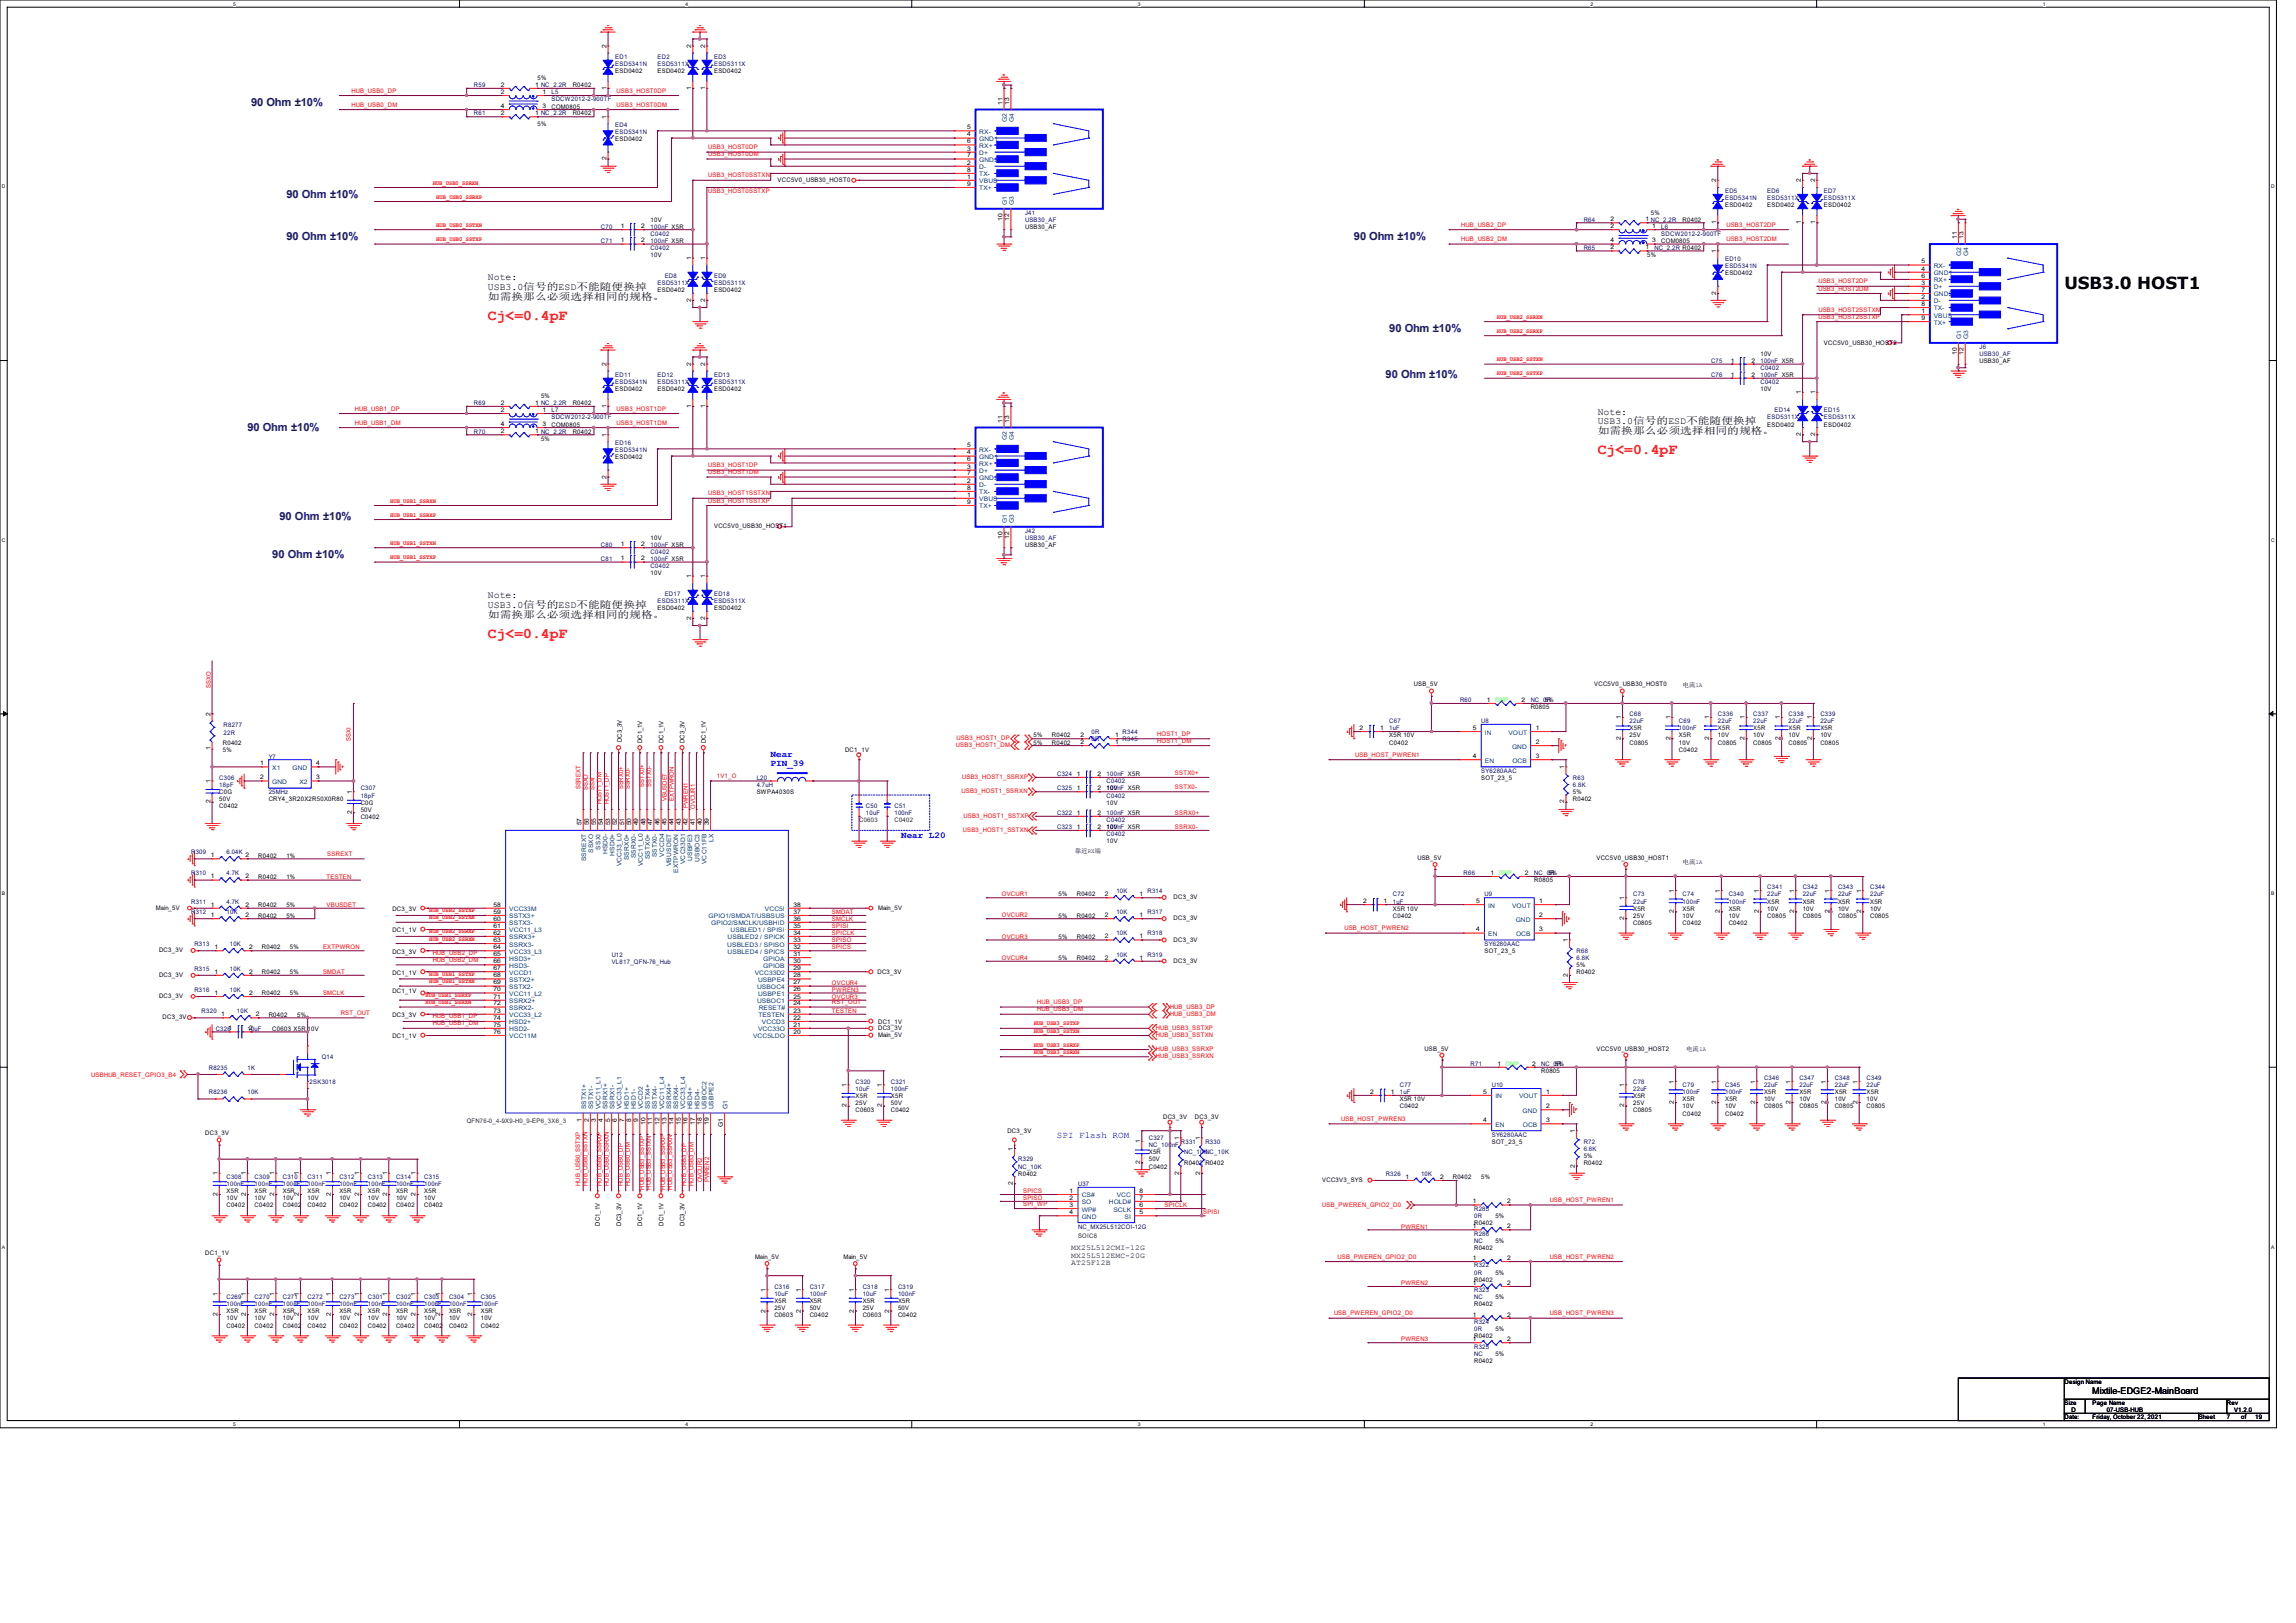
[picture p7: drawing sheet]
<svg xmlns="http://www.w3.org/2000/svg" width="297mm" height="210mm" viewBox="0 0 297 210" stroke-linecap="round" stroke-linejoin="round" font-family="sans-serif">
<defs><g id="words">
<text font-size="2.2" x="267" y="37.4">USB3.0 HOST1</text>
<g font-size="1.9" fill="#f00">
<text x="63.1" y="41.4">Cj&lt;=0.4pF</text>
<text x="206.7" y="58.8">Cj&lt;=0.4pF</text>
<text x="63.1" y="82.5">Cj&lt;=0.4pF</text>
</g>
<g font-size="1.4" fill="#000080">
<text x="32.5" y="13.7">90 Ohm ±10%</text>
<text x="37" y="25.6">90 Ohm ±10%</text>
<text x="37" y="31.1">90 Ohm ±10%</text>
<text x="175.1" y="31.1">90 Ohm ±10%</text>
<text x="179.7" y="43">90 Ohm ±10%</text>
<text x="179.2" y="48.9">90 Ohm ±10%</text>
<text x="32" y="55.8">90 Ohm ±10%</text>
<text x="36.2" y="67.2">90 Ohm ±10%</text>
<text x="35.2" y="72.2">90 Ohm ±10%</text>
</g>
<g font-size="1.3">
<text x="63.1" y="36.3">Note:</text>
<text x="63.1" y="37.5">USB3.0信号的ESD不能随便换掉</text>
<text x="63.1" y="38.8">如需换那么必须选择相同的规格。</text>
<text x="206.7" y="53.6">Note:</text>
<text x="206.7" y="54.9">USB3.0信号的ESD不能随便换掉</text>
<text x="206.7" y="56.2">如需换那么必须选择相同的规格。</text>
<text x="63.1" y="77.4">Note:</text>
<text x="63.1" y="78.7">USB3.0信号的ESD不能随便换掉</text>
<text x="63.1" y="80">如需换那么必须选择相同的规格。</text>
</g>
<g font-size="1.2" fill="#00f">
<text x="99.7" y="97.9">Near</text>
<text x="99.7" y="99.1">PIN_39</text>
<text x="116.6" y="108.4">Near L20</text>
<text x="136.7" y="147.3">SPI Flash ROM</text>
</g>
<text font-size="1.2" x="270.7" y="180.3">Mixtile-EDGE2-MainBoard</text>
<g font-size="1">
<text x="138.6" y="161.8">MX25L512CMI-12G</text>
<text x="138.6" y="162.7">MX25L512EMC-20G</text>
<text x="138.6" y="163.7">AT25F12B</text>
</g>
<g font-size=".8" fill="#f00">
<text x="45.5" y="12">HUB_USB0_DP</text>
<text x="79.8" y="12">USB3_HOST0DP</text>
<text x="45.5" y="13.8">HUB_USB0_DM</text>
<text x="79.8" y="13.8">USB3_HOST0DM</text>
<text x="56" y="23.9">HUB_USB0_SSRXN</text>
<text x="91.6" y="19.3">USB3_HOST0DP</text>
<text x="91.6" y="20.2">USB3_HOST0DM</text>
<text x="91.6" y="22.9">USB3_HOST0SSTXN</text>
<text x="56.4" y="29.3">HUB_USB0_SSTXN</text>
<text x="56.4" y="25.7">HUB_USB0_SSRXP</text>
<text x="91.6" y="25">USB3_HOST0SSTXP</text>
<text x="189" y="29.3">HUB_USB2_DP</text>
<text x="223.3" y="29.3">USB3_HOST2DP</text>
<text x="56.4" y="31.2">HUB_USB0_SSTXP</text>
<text x="189" y="31.2">HUB_USB2_DM</text>
<text x="223.3" y="31.2">USB3_HOST2DM</text>
<text x="193.6" y="41.2">HUB_USB2_SSRXN</text>
<text x="235.2" y="41.2">USB3_HOST2SSTXP</text>
<text x="235.2" y="36.7">USB3_HOST2DP</text>
<text x="235.2" y="37.6">USB3_HOST2DM</text>
<text x="235.2" y="40.3">USB3_HOST2SSTXN</text>
<text x="193.6" y="46.7">HUB_USB2_SSTXN</text>
<text x="193.6" y="43.1">HUB_USB2_SSRXP</text>
<text x="45.9" y="53.1">HUB_USB1_DP</text>
<text x="79.8" y="53.1">USB3_HOST1DP</text>
<text x="193.6" y="48.6">HUB_USB2_SSTXP</text>
<text x="45.9" y="54.9">HUB_USB1_DM</text>
<text x="79.8" y="54.9">USB3_HOST1DM</text>
<text x="50.5" y="65">HUB_USB1_SSRXN</text>
<text x="91.6" y="65">USB3_HOST1SSTXP</text>
<text x="91.6" y="60.5">USB3_HOST1DP</text>
<text x="91.6" y="61.3">USB3_HOST1DM</text>
<text x="91.6" y="64.1">USB3_HOST1SSTXN</text>
<text x="50.5" y="70.5">HUB_USB1_SSTXN</text>
<text x="50.5" y="66.8">HUB_USB1_SSRXP</text>
<text x="50.5" y="72.3">HUB_USB1_SSTXP</text>
<text x="27.3" y="89" transform="rotate(-90 27.3 89)">SSXO</text>
<text x="45.4" y="95.8" transform="rotate(-90 45.4 95.8)">SSXI</text>
<text x="123.7" y="95.8">USB3_HOST1_DP</text>
<text x="149.7" y="95.2">HOST1_DP</text>
<text x="83.3" y="101.8" transform="rotate(-90 83.3 101.8)">SSTX0+</text>
<text x="84.2" y="101.8" transform="rotate(-90 84.2 101.8)">SSTX0-</text>
<text x="92.7" y="100.7">1V1_O</text>
<text x="123.7" y="96.7">USB3_HOST1_DM</text>
<text x="124.5" y="100.8">USB3_HOST1_SSRXP</text>
<text x="149.7" y="96.1">HOST1_DM</text>
<text x="152" y="100.2">SSTX0+</text>
<text x="175.3" y="97.9">USB_HOST_PWREN1</text>
<text x="75.1" y="102.1" transform="rotate(-90 75.1 102.1)">SSREXT</text>
<text x="76" y="102.3" transform="rotate(-90 76 102.3)">SSXO</text>
<text x="76.9" y="102.3" transform="rotate(-90 76.9 102.3)">SSXI</text>
<text x="77.8" y="104.1" transform="rotate(-90 77.8 104.1)">HOST1_DM</text>
<text x="78.7" y="104.1" transform="rotate(-90 78.7 104.1)">HOST1_DP</text>
<text x="80.6" y="102.1" transform="rotate(-90 80.6 102.1)">SSRX0+</text>
<text x="81.5" y="102.1" transform="rotate(-90 81.5 102.1)">SSRX0-</text>
<text x="86.3" y="103.6" transform="rotate(-90 86.3 103.6)">VBUSDET</text>
<text x="87.2" y="103.6" transform="rotate(-90 87.2 103.6)">EXTPWRON</text>
<text x="89" y="104.6" transform="rotate(-90 89 104.6)">PWREN1</text>
<text x="89.9" y="104.6" transform="rotate(-90 89.9 104.6)">OVCUR1</text>
<text x="124.4" y="102.7">USB3_HOST1_SSRXN</text>
<text x="124.6" y="107.7">USB3_HOST1_SSTXN</text>
<text x="124.6" y="105.8">USB3_HOST1_SSTXP</text>
<text x="152" y="105.5">SSRX0+</text>
<text x="152" y="107.3">SSRX0-</text>
<text x="152" y="102.1">SSTX0-</text>
<text x="42.3" y="113.7">TESTEN</text>
<text x="42.3" y="110.7">SSREXT</text>
<text x="42.3" y="117.3">VBUSDET</text>
<text x="55.5" y="118.1">HUB_USB2_SSTXP</text>
<text x="55.5" y="119">HUB_USB2_SSTXN</text>
<text x="107.6" y="118.3">SMDAT</text>
<text x="107.6" y="119.2">SMCLK</text>
<text x="129.6" y="116">OVCUR1</text>
<text x="129.6" y="118.7">OVCUR2</text>
<text x="41.8" y="122.9">EXTPWRON</text>
<text x="55.5" y="121.7">HUB_USB2_SSRXN</text>
<text x="55.5" y="120.8">HUB_USB2_SSRXP</text>
<text x="56" y="123.5">HUB_USB2_DP</text>
<text x="56" y="124.5">HUB_USB2_DM</text>
<text x="107.6" y="120.1">SPISI</text>
<text x="107.6" y="121.9">SPISO</text>
<text x="107.6" y="122.9">SPICS</text>
<text x="107.6" y="121">SPICLK</text>
<text x="129.6" y="121.5">OVCUR3</text>
<text x="129.6" y="124.2">OVCUR4</text>
<text x="173.9" y="120.4">USB_HOST_PWREN2</text>
<text x="41.8" y="126">SMDAT</text>
<text x="41.8" y="128.8">SMCLK</text>
<text x="44.1" y="131.3">RST_OUT</text>
<text x="55" y="129">HUB_USB1_SSRXP</text>
<text x="55" y="129.9">HUB_USB1_SSRXN</text>
<text x="55.5" y="126.3">HUB_USB1_SSTXP</text>
<text x="55.5" y="127.2">HUB_USB1_SSTXN</text>
<text x="56" y="131.8">HUB_USB1_DP</text>
<text x="107.6" y="128.3">PWREN3</text>
<text x="107.6" y="127.4">OVCUR4</text>
<text x="107.6" y="129.2">OVCUR3</text>
<text x="107.6" y="129.9">RST_OUT</text>
<text x="107.6" y="131.1">TESTEN</text>
<text x="134.2" y="130.9">HUB_USB3_DM</text>
<text x="134.2" y="129.9">HUB_USB3_DP</text>
<text x="151.4" y="130.5">HUB_USB3_DP</text>
<text x="151.4" y="131.4">HUB_USB3_DM</text>
<text x="56" y="132.7">HUB_USB1_DM</text>
<text x="133.7" y="132.7">HUB_USB3_SSTXP</text>
<text x="133.7" y="133.6">HUB_USB3_SSTXN</text>
<text x="133.7" y="135.4">HUB_USB3_SSRXP</text>
<text x="133.7" y="136.4">HUB_USB3_SSRXN</text>
<text x="149.5" y="133.3">HUB_USB3_SSTXP</text>
<text x="149.5" y="134.2">HUB_USB3_SSTXN</text>
<text x="149.5" y="136">HUB_USB3_SSRXP</text>
<text x="149.5" y="136.9">HUB_USB3_SSRXN</text>
<text x="11.8" y="139.3">USBHUB_RESET_GPIO3_B4</text>
<text x="173.5" y="145">USB_HOST_PWREN3</text>
<text x="75.1" y="153.5" transform="rotate(-90 75.1 153.5)">HUB_USB0_SSTXP</text>
<text x="76" y="153.5" transform="rotate(-90 76 153.5)">HUB_USB0_SSTXN</text>
<text x="77.8" y="153.5" transform="rotate(-90 77.8 153.5)">HUB_USB0_SSRXP</text>
<text x="78.7" y="153.5" transform="rotate(-90 78.7 153.5)">HUB_USB0_SSRXN</text>
<text x="80.6" y="153.5" transform="rotate(-90 80.6 153.5)">HUB_USB0_DP</text>
<text x="81.5" y="153.5" transform="rotate(-90 81.5 153.5)">HUB_USB0_DM</text>
<text x="83.3" y="153.9" transform="rotate(-90 83.3 153.9)">HUB_USB3_SSTXP</text>
<text x="84.2" y="153.9" transform="rotate(-90 84.2 153.9)">HUB_USB3_SSTXN</text>
<text x="86.1" y="153.9" transform="rotate(-90 86.1 153.9)">HUB_USB3_SSRXP</text>
<text x="87" y="153.9" transform="rotate(-90 87 153.9)">HUB_USB3_SSRXN</text>
<text x="88.8" y="153.5" transform="rotate(-90 88.8 153.5)">HUB_USB3_DP</text>
<text x="89.7" y="153.5" transform="rotate(-90 89.7 153.5)">HUB_USB3_DM</text>
<text x="90.8" y="153" transform="rotate(-90 90.8 153)">OVCUR2</text>
<text x="91.7" y="153" transform="rotate(-90 91.7 153)">PWREN2</text>
<text x="132.3" y="156">SPI_WP</text>
<text x="132.3" y="155.3">SPISO</text>
<text x="132.3" y="154.4">SPICS</text>
<text x="200.5" y="155.5">USB_HOST_PWREN1</text>
<text x="150.6" y="156.2">SPICLK</text>
<text x="155.6" y="157.1">SPISI</text>
<text x="171" y="156.1">USB_PWEREN_GPIO2_D0</text>
<text x="181.2" y="159">PWREN1</text>
<text x="173" y="162.9">USB_PWEREN_GPIO2_D0</text>
<text x="181.2" y="166.3">PWREN2</text>
<text x="200.5" y="162.9">USB_HOST_PWREN2</text>
<text x="172.6" y="170.2">USB_PWEREN_GPIO2_D0</text>
<text x="181.2" y="173.6">PWREN3</text>
<text x="200.5" y="170.2">USB_HOST_PWREN3</text>
</g>
<g font-size=".8" fill="#000080">
<text x="61.3" y="11.3">R59</text>
<text x="79.6" y="7.6">ED1</text>
<text x="79.6" y="8.6">ESD5341N</text>
<text x="85.1" y="7.6">ED2</text>
<text x="85.1" y="8.6">ESD5311X</text>
<text x="92.4" y="7.6">ED3</text>
<text x="92.4" y="8.6">ESD5311X</text>
<text x="61.3" y="14.9">R61</text>
<text x="71.3" y="12.2">L5</text>
<text x="71.3" y="13.1">SDCW2012-2-900TF</text>
<text x="79.6" y="16.4">ED4</text>
<text x="79.6" y="17.3">ESD5341N</text>
<text x="77.7" y="29.6">C70</text>
<text x="84.2" y="29.6">100nF X5R</text>
<text x="132.6" y="27.8">J41</text>
<text x="132.6" y="28.7">USB30_AF</text>
<text x="204.9" y="28.7">R64</text>
<text x="214.9" y="29.6">L6</text>
<text x="223.2" y="25">ED5</text>
<text x="223.2" y="25.9">ESD5341N</text>
<text x="228.6" y="25">ED6</text>
<text x="228.6" y="25.9">ESD5311X</text>
<text x="235.9" y="25">ED7</text>
<text x="235.9" y="25.9">ESD5311X</text>
<text x="77.7" y="31.4">C71</text>
<text x="84.2" y="30.5">C0402</text>
<text x="84.2" y="31.4">100nF X5R</text>
<text x="84.2" y="32.3">C0402</text>
<text x="86" y="36">ED8</text>
<text x="92.4" y="36">ED9</text>
<text x="204.9" y="32.3">R65</text>
<text x="214" y="32.3">NC_2.2R R0402</text>
<text x="214.9" y="30.5">SDCW2012-2-900TF</text>
<text x="223.2" y="33.8">ED10</text>
<text x="223.2" y="34.7">ESD5341N</text>
<text x="85.1" y="36.9">ESD5311X</text>
<text x="92.4" y="36.9">ESD5311X</text>
<text x="221.3" y="46.9">C75</text>
<text x="227.7" y="46.9">100nF X5R</text>
<text x="227.7" y="47.9">C0402</text>
<text x="256" y="45.1">J6</text>
<text x="256" y="46.1">USB30_AF</text>
<text x="61.3" y="52.5">R69</text>
<text x="71.3" y="53.3">L7</text>
<text x="79.6" y="48.8">ED11</text>
<text x="79.6" y="49.7">ESD5341N</text>
<text x="85.1" y="48.8">ED12</text>
<text x="85.1" y="49.7">ESD5311X</text>
<text x="92.4" y="48.8">ED13</text>
<text x="92.4" y="49.7">ESD5311X</text>
<text x="221.3" y="48.8">C76</text>
<text x="227.7" y="48.8">100nF X5R</text>
<text x="227.7" y="49.7">C0402</text>
<text x="229.5" y="53.3">ED14</text>
<text x="235.9" y="53.3">ED15</text>
<text x="61.3" y="56.1">R70</text>
<text x="71.3" y="54.3">SDCW2012-2-900TF</text>
<text x="79.6" y="57.6">ED16</text>
<text x="79.6" y="58.5">ESD5341N</text>
<text x="228.6" y="54.3">ESD5311X</text>
<text x="235.9" y="54.3">ESD5311X</text>
<text x="77.7" y="70.7">C80</text>
<text x="84.2" y="70.7">100nF X5R</text>
<text x="84.2" y="71.6">C0402</text>
<text x="132.6" y="68.9">J42</text>
<text x="132.6" y="69.8">USB30_AF</text>
<text x="77.7" y="72.6">C81</text>
<text x="84.2" y="72.6">100nF X5R</text>
<text x="84.2" y="73.5">C0402</text>
<text x="86" y="77.1">ED17</text>
<text x="92.4" y="77.1">ED18</text>
<text x="85.1" y="78.1">ESD5311X</text>
<text x="92.4" y="78.1">ESD5311X</text>
<text x="28.9" y="94.1">R8277</text>
<text x="28.9" y="95.2">22R</text>
<text x="141.2" y="95.9">0R</text>
<text x="141.2" y="95">0R</text>
<text x="145.2" y="95.9">R345</text>
<text x="145.2" y="95">R344</text>
<text x="179.7" y="93.6">C67</text>
<text x="179.7" y="94.5">1uF</text>
<text x="188.9" y="90.8">R60</text>
<text x="191.6" y="93.6">U8</text>
<text x="198" y="90.8">NC_0R</text>
<text x="210.8" y="92.7">C68</text>
<text x="210.8" y="93.6">22uF</text>
<text x="217.2" y="93.6">C69</text>
<text x="217.2" y="94.5">100nF</text>
<text x="222.2" y="92.7">C336</text>
<text x="222.2" y="93.6">22uF</text>
<text x="226.8" y="92.7">C337</text>
<text x="226.8" y="93.6">22uF</text>
<text x="231.4" y="92.7">C338</text>
<text x="231.4" y="93.6">22uF</text>
<text x="235.5" y="92.7">C339</text>
<text x="235.5" y="93.6">22uF</text>
<text x="28.4" y="100.9">C306</text>
<text x="28.4" y="101.8">18pF</text>
<text x="34.8" y="98.2">Y7</text>
<text x="97.9" y="100.9">L20</text>
<text x="97.9" y="101.8">4.7uH</text>
<text x="136.7" y="100.5">C324</text>
<text x="143.1" y="100.5">100nF X5R</text>
<text x="143.1" y="101.3">C0402</text>
<text x="191.6" y="100">SY6280AAC</text>
<text x="203.5" y="100.9">R63</text>
<text x="203.5" y="101.8">6.8K</text>
<text x="34.8" y="102.7">25MHz</text>
<text x="46.7" y="102.3">C307</text>
<text x="46.7" y="103.2">18pF</text>
<text x="112" y="104.6">C50</text>
<text x="112" y="105.5">10uF</text>
<text x="115.7" y="104.6">C51</text>
<text x="115.7" y="105.5">100nF</text>
<text x="136.7" y="105.5">C322</text>
<text x="136.7" y="107.3">C323</text>
<text x="136.7" y="102.3">C325</text>
<text x="143.1" y="105.5">100nF X5R</text>
<text x="143.1" y="106.4">C0402</text>
<text x="143.1" y="107.3">100nF X5R</text>
<text x="143.1" y="102.3">100nF X5R</text>
<text x="143.1" y="103.2">C0402</text>
<text x="24.7" y="110.5">R309</text>
<text x="24.7" y="113.2">R310</text>
<text x="29.3" y="110.5">6.04K</text>
<text x="29.3" y="113.2">4.7K</text>
<text x="143.1" y="108.2">C0402</text>
<text x="189.3" y="113.2">R66</text>
<text x="198.5" y="113.2">NC_0R</text>
<text x="24.7" y="118.3">R312</text>
<text x="24.7" y="116.9">R311</text>
<text x="29.3" y="118.3">10K</text>
<text x="29.3" y="116.9">4.7K</text>
<text x="144.4" y="115.5">10K</text>
<text x="144.4" y="118.3">10K</text>
<text x="148.4" y="115.5">R314</text>
<text x="148.4" y="118.3">R317</text>
<text x="180.2" y="116">C72</text>
<text x="180.2" y="116.9">1uF</text>
<text x="192" y="116">U9</text>
<text x="211.3" y="116">C73</text>
<text x="211.3" y="116.9">22uF</text>
<text x="217.6" y="116">C74</text>
<text x="217.6" y="116.9">100nF</text>
<text x="223.6" y="116">C340</text>
<text x="223.6" y="116.9">100nF</text>
<text x="228.6" y="115.1">C341</text>
<text x="228.6" y="116">22uF</text>
<text x="233.2" y="115.1">C342</text>
<text x="233.2" y="116">22uF</text>
<text x="237.8" y="115.1">C343</text>
<text x="237.8" y="116">22uF</text>
<text x="241.9" y="115.1">C344</text>
<text x="241.9" y="116">22uF</text>
<text x="25.1" y="125.6">R315</text>
<text x="25.1" y="122.4">R313</text>
<text x="29.7" y="125.6">10K</text>
<text x="29.7" y="122.4">10K</text>
<text x="79.1" y="123.8">U12</text>
<text x="79.1" y="124.7">VL817_QFN-76_Hub</text>
<text x="144.4" y="121">10K</text>
<text x="144.4" y="123.8">10K</text>
<text x="148.4" y="121">R318</text>
<text x="148.4" y="123.8">R319</text>
<text x="192" y="122.4">SY6280AAC</text>
<text x="203.9" y="123.3">R68</text>
<text x="203.9" y="124.2">6.8K</text>
<text x="25.1" y="128.4">R316</text>
<text x="26.1" y="131.1">R320</text>
<text x="29.7" y="128.4">10K</text>
<text x="30.7" y="131.1">10K</text>
<text x="27.9" y="133.4">C3261</text>
<text x="32" y="133.4">10uF</text>
<text x="41.6" y="137">Q14</text>
<text x="190.2" y="137.9">R71</text>
<text x="199.4" y="137.9">NC_0R</text>
<text x="27" y="141.6">R8236</text>
<text x="27" y="138.4">R8235</text>
<text x="32" y="141.6">10K</text>
<text x="32" y="138.4">1K</text>
<text x="40" y="140.2">2SK3018</text>
<text x="110.7" y="140.2">C320</text>
<text x="110.7" y="141.1">10uF</text>
<text x="115.2" y="140.2">C321</text>
<text x="115.2" y="141.1">100nF</text>
<text x="181.1" y="140.7">C77</text>
<text x="181.1" y="141.6">1uF</text>
<text x="193" y="140.7">U10</text>
<text x="211.3" y="140.2">C78</text>
<text x="211.3" y="141.1">22uF</text>
<text x="217.6" y="140.7">C79</text>
<text x="217.6" y="141.6">100nF</text>
<text x="223.2" y="140.7">C345</text>
<text x="223.2" y="141.6">100nF</text>
<text x="228.2" y="139.8">C346</text>
<text x="228.2" y="140.7">22uF</text>
<text x="232.8" y="139.8">C347</text>
<text x="232.8" y="140.7">22uF</text>
<text x="237.3" y="139.8">C348</text>
<text x="237.3" y="140.7">22uF</text>
<text x="241.4" y="139.8">C349</text>
<text x="241.4" y="140.7">22uF</text>
<text x="148.6" y="147.5">C327</text>
<text x="148.6" y="148.5">NC_100nF</text>
<text x="152.7" y="148">R331</text>
<text x="153.2" y="149.4">NC_10KNC_10K</text>
<text x="155.9" y="148">R330</text>
<text x="193" y="147.1">SY6280AAC</text>
<text x="204.9" y="148">R72</text>
<text x="204.9" y="148.9">6.8K</text>
<text x="29.3" y="152.6">C308</text>
<text x="29.3" y="153.5">100nF</text>
<text x="32.9" y="152.6">C309</text>
<text x="32.9" y="153.5">100nF</text>
<text x="36.6" y="152.6">C310</text>
<text x="36.6" y="153.5">100nF</text>
<text x="39.8" y="152.6">C311</text>
<text x="39.8" y="153.5">100nF</text>
<text x="43.9" y="152.6">C312</text>
<text x="43.9" y="153.5">100nF</text>
<text x="47.6" y="152.6">C313</text>
<text x="47.6" y="153.5">100nF</text>
<text x="51.2" y="152.6">C314</text>
<text x="51.2" y="153.5">100nF</text>
<text x="54.9" y="152.6">C315</text>
<text x="54.9" y="153.5">100nF</text>
<text x="131.7" y="150.3">R329</text>
<text x="131.7" y="151.2">NC_10K</text>
<text x="139.5" y="153.5">U37</text>
<text x="179.3" y="152.1">R326</text>
<text x="183.8" y="152.1">10K</text>
<text x="139.5" y="159">NC_MX25L512COI-12G</text>
<text x="190.7" y="156.7">R285</text>
<text x="190.7" y="157.6">0R</text>
<text x="190.7" y="159.9">R286</text>
<text x="190.7" y="160.8">NC</text>
<text x="100.2" y="166.8">C316</text>
<text x="100.2" y="167.6">10uF</text>
<text x="104.7" y="166.8">C317</text>
<text x="104.7" y="167.6">100nF</text>
<text x="111.6" y="166.8">C318</text>
<text x="111.6" y="167.6">10uF</text>
<text x="116.2" y="166.8">C319</text>
<text x="116.2" y="167.6">100nF</text>
<text x="190.7" y="164">R322</text>
<text x="190.7" y="164.9">0R</text>
<text x="190.7" y="167.2">R323</text>
<text x="29.3" y="168.1">C269</text>
<text x="29.3" y="169">100nF</text>
<text x="32.9" y="168.1">C270</text>
<text x="32.9" y="169">100nF</text>
<text x="36.6" y="168.1">C271</text>
<text x="36.6" y="169">100nF</text>
<text x="39.8" y="168.1">C272</text>
<text x="39.8" y="169">100nF</text>
<text x="43.9" y="168.1">C273</text>
<text x="43.9" y="169">100nF</text>
<text x="47.6" y="168.1">C301</text>
<text x="47.6" y="169">100nF</text>
<text x="51.2" y="168.1">C302</text>
<text x="51.2" y="169">100nF</text>
<text x="54.9" y="168.1">C303</text>
<text x="54.9" y="169">100nF</text>
<text x="58.1" y="168.1">C304</text>
<text x="58.1" y="169">100nF</text>
<text x="62.2" y="168.1">C305</text>
<text x="62.2" y="169">100nF</text>
<text x="190.7" y="171.3">R324</text>
<text x="190.7" y="172.2">0R</text>
<text x="190.7" y="168.1">NC</text>
<text x="190.7" y="174.5">R325</text>
<text x="190.7" y="175.4">NC</text>
</g>
<g font-size=".8">
<text x="64.8" y="11.2">2</text>
<text x="69.2" y="11.2">1 NC_2.2R</text>
<text x="69.5" y="10.4">5%</text>
<text x="74.1" y="11.3">R0402</text>
<text x="78.4" y="11.6" transform="rotate(-90 78.4 11.6)">1</text>
<text x="78.4" y="6.2" transform="rotate(-90 78.4 6.2)">2</text>
<text x="79.6" y="9.5">ESD0402</text>
<text x="85.1" y="9.5">ESD0402</text>
<text x="89.4" y="11.6" transform="rotate(-90 89.4 11.6)">1</text>
<text x="89.4" y="6.2" transform="rotate(-90 89.4 6.2)">2</text>
<text x="91.2" y="11.6" transform="rotate(-90 91.2 11.6)">1</text>
<text x="91.2" y="6.2" transform="rotate(-90 91.2 6.2)">2</text>
<text x="92.4" y="9.5">ESD0402</text>
<text x="64.8" y="14.9">2</text>
<text x="64.8" y="12.1">2</text>
<text x="64.8" y="14">4</text>
<text x="69.2" y="14.9">1 NC_2.2R</text>
<text x="69.5" y="16.3">5%</text>
<text x="70.2" y="12.1">1</text>
<text x="70.2" y="14">3</text>
<text x="71.3" y="14.1">COM0805</text>
<text x="74.1" y="14.9">R0402</text>
<text x="78.4" y="15.3" transform="rotate(-90 78.4 15.3)">1</text>
<text x="125.1" y="17.7">4</text>
<text x="125.1" y="16.7">5</text>
<text x="129.7" y="13.5" transform="rotate(-90 129.7 13.5)">11</text>
<text x="130.6" y="13.5" transform="rotate(-90 130.6 13.5)">13</text>
<text x="78.4" y="20.8" transform="rotate(-90 78.4 20.8)">2</text>
<text x="79.6" y="18.2">ESD0402</text>
<text x="100.6" y="23.5">VCC5V0_USB30_HOST0</text>
<text x="125.1" y="23.1">1</text>
<text x="125.1" y="21.3">2</text>
<text x="125.1" y="19.5">3</text>
<text x="125.1" y="18.5">6</text>
<text x="125.1" y="20.4">7</text>
<text x="125.1" y="22.2">8</text>
<text x="222" y="23.6" transform="rotate(-90 222 23.6)">2</text>
<text x="233" y="23.6" transform="rotate(-90 233 23.6)">2</text>
<text x="234.8" y="23.6" transform="rotate(-90 234.8 23.6)">2</text>
<text x="80.3" y="29.5">1</text>
<text x="82.9" y="29.5">2</text>
<text x="84.2" y="28.7">10V</text>
<text x="125.1" y="24">9</text>
<text x="129.7" y="28.6" transform="rotate(-90 129.7 28.6)">10</text>
<text x="130.6" y="28.6" transform="rotate(-90 130.6 28.6)">12</text>
<text x="132.6" y="29.6">USB30_AF</text>
<text x="208.3" y="28.6">2</text>
<text x="208.3" y="29.5">2</text>
<text x="212.8" y="28.6">1 NC_2.2R</text>
<text x="213.5" y="27.8">5%</text>
<text x="213.7" y="29.5">1</text>
<text x="217.6" y="28.7">R0402</text>
<text x="222" y="29" transform="rotate(-90 222 29)">1</text>
<text x="223.2" y="26.8">ESD0402</text>
<text x="228.6" y="26.8">ESD0402</text>
<text x="233" y="29" transform="rotate(-90 233 29)">1</text>
<text x="234.8" y="29" transform="rotate(-90 234.8 29)">1</text>
<text x="235.9" y="26.8">ESD0402</text>
<text x="80.3" y="31.4">1</text>
<text x="82.9" y="31.4">2</text>
<text x="84.2" y="33.2">10V</text>
<text x="89.4" y="33.6" transform="rotate(-90 89.4 33.6)">1</text>
<text x="91.2" y="33.6" transform="rotate(-90 91.2 33.6)">1</text>
<text x="208.3" y="31.4">4</text>
<text x="208.3" y="32.3">2</text>
<text x="212.8" y="32.3">1</text>
<text x="213.1" y="33.2">5%</text>
<text x="213.7" y="31.4">3</text>
<text x="214.9" y="31.4">COM0805</text>
<text x="222" y="32.7" transform="rotate(-90 222 32.7)">1</text>
<text x="223.2" y="35.6">ESD0402</text>
<text x="248.6" y="35">4</text>
<text x="248.6" y="34.1">5</text>
<text x="248.6" y="35.9">6</text>
<text x="253.1" y="30.9" transform="rotate(-90 253.1 30.9)">11</text>
<text x="254" y="30.9" transform="rotate(-90 254 30.9)">13</text>
<text x="85.1" y="37.8">ESD0402</text>
<text x="89.4" y="39.1" transform="rotate(-90 89.4 39.1)">2</text>
<text x="91.2" y="39.1" transform="rotate(-90 91.2 39.1)">2</text>
<text x="92.4" y="37.8">ESD0402</text>
<text x="222" y="38.1" transform="rotate(-90 222 38.1)">2</text>
<text x="248.6" y="40.5">1</text>
<text x="248.6" y="38.7">2</text>
<text x="248.6" y="36.8">3</text>
<text x="248.6" y="37.8">7</text>
<text x="248.6" y="39.6">8</text>
<text x="248.6" y="41.4">9</text>
<text x="78.4" y="47.4" transform="rotate(-90 78.4 47.4)">2</text>
<text x="89.4" y="47.4" transform="rotate(-90 89.4 47.4)">2</text>
<text x="91.2" y="47.4" transform="rotate(-90 91.2 47.4)">2</text>
<text x="223.9" y="46.9">1</text>
<text x="226.6" y="46.9">2</text>
<text x="227.7" y="46.1">10V</text>
<text x="235.9" y="44.6">VCC5V0_USB30_HOST2</text>
<text x="253.1" y="45.9" transform="rotate(-90 253.1 45.9)">10</text>
<text x="254" y="45.9" transform="rotate(-90 254 45.9)">12</text>
<text x="256" y="46.9">USB30_AF</text>
<text x="64.8" y="53.3">2</text>
<text x="64.8" y="52.4">2</text>
<text x="69.2" y="52.4">1 NC_2.2R</text>
<text x="70" y="51.5">5%</text>
<text x="70.2" y="53.3">1</text>
<text x="74.1" y="52.5">R0402</text>
<text x="78.4" y="52.8" transform="rotate(-90 78.4 52.8)">1</text>
<text x="79.6" y="50.6">ESD0402</text>
<text x="85.1" y="50.6">ESD0402</text>
<text x="89.4" y="52.8" transform="rotate(-90 89.4 52.8)">1</text>
<text x="91.2" y="52.8" transform="rotate(-90 91.2 52.8)">1</text>
<text x="92.4" y="50.6">ESD0402</text>
<text x="223.9" y="48.7">1</text>
<text x="226.6" y="48.7">2</text>
<text x="227.7" y="50.6">10V</text>
<text x="233" y="51" transform="rotate(-90 233 51)">1</text>
<text x="234.8" y="51" transform="rotate(-90 234.8 51)">1</text>
<text x="64.8" y="55.1">4</text>
<text x="64.8" y="56">2</text>
<text x="69.2" y="56">1 NC_2.2R</text>
<text x="70" y="57">5%</text>
<text x="70.2" y="55.1">3</text>
<text x="71.3" y="55.2">COM0805</text>
<text x="74.1" y="56.1">R0402</text>
<text x="78.4" y="56.5" transform="rotate(-90 78.4 56.5)">1</text>
<text x="79.6" y="59.4">ESD0402</text>
<text x="125.1" y="58.8">4</text>
<text x="125.1" y="57.9">5</text>
<text x="125.1" y="59.7">6</text>
<text x="129.7" y="54.7" transform="rotate(-90 129.7 54.7)">11</text>
<text x="130.6" y="54.7" transform="rotate(-90 130.6 54.7)">13</text>
<text x="228.6" y="55.2">ESD0402</text>
<text x="233" y="56.4" transform="rotate(-90 233 56.4)">2</text>
<text x="234.8" y="56.4" transform="rotate(-90 234.8 56.4)">2</text>
<text x="235.9" y="55.2">ESD0402</text>
<text x="78.4" y="61.9" transform="rotate(-90 78.4 61.9)">2</text>
<text x="125.1" y="64.3">1</text>
<text x="125.1" y="62.4">2</text>
<text x="125.1" y="60.6">3</text>
<text x="125.1" y="61.5">7</text>
<text x="125.1" y="63.4">8</text>
<text x="125.1" y="65.2">9</text>
<text x="80.3" y="70.7">1</text>
<text x="82.9" y="70.7">2</text>
<text x="84.2" y="69.8">10V</text>
<text x="92.4" y="68.4">VCC5V0_USB30_HOST1</text>
<text x="129.7" y="69.7" transform="rotate(-90 129.7 69.7)">10</text>
<text x="130.6" y="69.7" transform="rotate(-90 130.6 69.7)">12</text>
<text x="132.6" y="70.7">USB30_AF</text>
<text x="80.3" y="72.5">1</text>
<text x="82.9" y="72.5">2</text>
<text x="84.2" y="74.4">10V</text>
<text x="89.4" y="74.8" transform="rotate(-90 89.4 74.8)">1</text>
<text x="91.2" y="74.8" transform="rotate(-90 91.2 74.8)">1</text>
<text x="85.1" y="79">ESD0402</text>
<text x="89.4" y="80.2" transform="rotate(-90 89.4 80.2)">2</text>
<text x="91.2" y="80.2" transform="rotate(-90 91.2 80.2)">2</text>
<text x="92.4" y="79">ESD0402</text>
<text x="182.9" y="88.8">USB_5V</text>
<text x="206.2" y="88.8">VCC5V0_USB30_HOST0</text>
<text x="217.6" y="88.9">电流1A</text>
<text x="27.2" y="92.7" transform="rotate(-90 27.2 92.7)">2</text>
<text x="133.7" y="95.4">5%</text>
<text x="136.1" y="95.4">R0402</text>
<text x="139.8" y="95.4">2</text>
<text x="144.2" y="95.4">1</text>
<text x="175.9" y="94.4">2</text>
<text x="178.5" y="94.4">1</text>
<text x="179.7" y="95.4">X5R 10V</text>
<text x="190.5" y="94.4">5</text>
<text x="192.3" y="90.8">1</text>
<text x="196.8" y="90.8">2</text>
<text x="198" y="91.8">R0805</text>
<text x="198.7" y="94.4">1</text>
<text x="199.8" y="90.8">5%</text>
<text x="209.7" y="95.7" transform="rotate(-90 209.7 95.7)">2</text>
<text x="209.7" y="93.1" transform="rotate(-90 209.7 93.1)">1</text>
<text x="210.8" y="94.5">X5R</text>
<text x="210.8" y="95.4">25V</text>
<text x="216.1" y="95.7" transform="rotate(-90 216.1 95.7)">2</text>
<text x="216.1" y="93.1" transform="rotate(-90 216.1 93.1)">1</text>
<text x="217.2" y="95.4">X5R</text>
<text x="221.1" y="95.7" transform="rotate(-90 221.1 95.7)">2</text>
<text x="221.1" y="93.1" transform="rotate(-90 221.1 93.1)">1</text>
<text x="222.2" y="94.5">X5R</text>
<text x="222.2" y="95.4">10V</text>
<text x="225.7" y="95.7" transform="rotate(-90 225.7 95.7)">2</text>
<text x="225.7" y="93.1" transform="rotate(-90 225.7 93.1)">1</text>
<text x="226.8" y="94.5">X5R</text>
<text x="226.8" y="95.4">10V</text>
<text x="230.3" y="95.7" transform="rotate(-90 230.3 95.7)">2</text>
<text x="230.3" y="93.1" transform="rotate(-90 230.3 93.1)">1</text>
<text x="231.4" y="94.5">X5R</text>
<text x="231.4" y="95.4">10V</text>
<text x="234.4" y="95.7" transform="rotate(-90 234.4 95.7)">2</text>
<text x="234.4" y="93.1" transform="rotate(-90 234.4 93.1)">1</text>
<text x="235.5" y="94.5">X5R</text>
<text x="235.5" y="95.4">10V</text>
<text x="27.2" y="101.3" transform="rotate(-90 27.2 101.3)">1</text>
<text x="27.2" y="97.1" transform="rotate(-90 27.2 97.1)">1</text>
<text x="28.8" y="96.4">R0402</text>
<text x="28.8" y="97.2">5%</text>
<text x="33.7" y="99">1</text>
<text x="33.7" y="100.8">2</text>
<text x="40.9" y="100.8">3</text>
<text x="40.9" y="99">4</text>
<text x="80.4" y="96" transform="rotate(-90 80.4 96)">DC3_3V</text>
<text x="83.1" y="96.1" transform="rotate(-90 83.1 96.1)">DC1_1V</text>
<text x="85.8" y="96.1" transform="rotate(-90 85.8 96.1)">DC1_1V</text>
<text x="88.6" y="96.1" transform="rotate(-90 88.6 96.1)">DC3_3V</text>
<text x="91.3" y="96.1" transform="rotate(-90 91.3 96.1)">DC1_1V</text>
<text x="109.3" y="97.2">DC1_1V</text>
<text x="133.7" y="96.4">5%</text>
<text x="136.1" y="96.4">R0402</text>
<text x="139.3" y="100.4">1</text>
<text x="139.8" y="96.3">2</text>
<text x="142" y="100.4">2</text>
<text x="144.2" y="96.3">1</text>
<text x="179.7" y="96.4">C0402</text>
<text x="190.5" y="98.1">4</text>
<text x="191.6" y="100.9">SOT_23_5</text>
<text x="198.7" y="98.1">3</text>
<text x="198.7" y="96.3">2</text>
<text x="202.4" y="99.5" transform="rotate(-90 202.4 99.5)">1</text>
<text x="210.8" y="96.4">C0805</text>
<text x="217.2" y="97.2">C0402</text>
<text x="217.2" y="96.4">10V</text>
<text x="222.2" y="96.4">C0805</text>
<text x="226.8" y="96.4">C0805</text>
<text x="231.4" y="96.4">C0805</text>
<text x="235.5" y="96.4">C0805</text>
<text x="27.2" y="104" transform="rotate(-90 27.2 104)">2</text>
<text x="28.4" y="104.6">C0402</text>
<text x="28.4" y="102.7">C0G</text>
<text x="28.4" y="103.6">50V</text>
<text x="34.8" y="103.6">CRY4_3R20X2R50X0R80</text>
<text x="45.5" y="105.4" transform="rotate(-90 45.5 105.4)">2</text>
<text x="45.5" y="102.7" transform="rotate(-90 45.5 102.7)">1</text>
<text x="46.7" y="105.9">C0402</text>
<text x="46.7" y="104.1">C0G</text>
<text x="46.7" y="105">50V</text>
<text x="75.2" y="106.8" transform="rotate(-90 75.2 106.8)">57</text>
<text x="76.2" y="106.8" transform="rotate(-90 76.2 106.8)">56</text>
<text x="77.1" y="106.8" transform="rotate(-90 77.1 106.8)">55</text>
<text x="78" y="106.8" transform="rotate(-90 78 106.8)">54</text>
<text x="78.9" y="106.8" transform="rotate(-90 78.9 106.8)">53</text>
<text x="79.8" y="106.8" transform="rotate(-90 79.8 106.8)">52</text>
<text x="80.7" y="106.8" transform="rotate(-90 80.7 106.8)">51</text>
<text x="81.7" y="106.8" transform="rotate(-90 81.7 106.8)">50</text>
<text x="82.6" y="106.8" transform="rotate(-90 82.6 106.8)">49</text>
<text x="83.5" y="106.8" transform="rotate(-90 83.5 106.8)">48</text>
<text x="84.4" y="106.8" transform="rotate(-90 84.4 106.8)">47</text>
<text x="85.3" y="106.8" transform="rotate(-90 85.3 106.8)">46</text>
<text x="86.2" y="106.8" transform="rotate(-90 86.2 106.8)">45</text>
<text x="87.1" y="106.8" transform="rotate(-90 87.1 106.8)">44</text>
<text x="88.1" y="106.8" transform="rotate(-90 88.1 106.8)">43</text>
<text x="88.9" y="106.8" transform="rotate(-90 88.9 106.8)">42</text>
<text x="89.9" y="106.8" transform="rotate(-90 89.9 106.8)">41</text>
<text x="90.8" y="106.8" transform="rotate(-90 90.8 106.8)">40</text>
<text x="91.7" y="106.8" transform="rotate(-90 91.7 106.8)">39</text>
<text x="97.9" y="102.7">SWPA4030S</text>
<text x="139.3" y="105.4">1</text>
<text x="139.3" y="107.2">1</text>
<text x="139.3" y="102.2">1</text>
<text x="142" y="105.4">2</text>
<text x="142" y="107.2">2</text>
<text x="142" y="102.2">2</text>
<text x="143.1" y="107.3">10V</text>
<text x="143.1" y="102.3">10V</text>
<text x="143.1" y="104.1">10V</text>
<text x="202.4" y="104" transform="rotate(-90 202.4 104)">2</text>
<text x="203.5" y="103.6">R0402</text>
<text x="203.5" y="102.7">5%</text>
<text x="27.3" y="110.9">1</text>
<text x="27.3" y="113.7">1</text>
<text x="31.8" y="110.9">2</text>
<text x="31.8" y="113.7">2</text>
<text x="33.4" y="111">R0402</text>
<text x="33.4" y="113.7">R0402</text>
<text x="37" y="111">1%</text>
<text x="37" y="113.7">1%</text>
<text x="139" y="110.4">靠近RX端</text>
<text x="143.1" y="109.1">10V</text>
<text x="183.4" y="111.3">USB_5V</text>
<text x="192.8" y="113.2">1</text>
<text x="197.3" y="113.2">2</text>
<text x="200.3" y="113.2">5%</text>
<text x="206.5" y="111.3">VCC5V0_USB30_HOST1</text>
<text x="217.6" y="111.8">电流1A</text>
<text x="20.2" y="117.7">Main_5V</text>
<text x="27.3" y="118.7">1</text>
<text x="27.3" y="117.3">1</text>
<text x="31.8" y="118.7">2</text>
<text x="31.8" y="117.3">2</text>
<text x="33.4" y="118.7">R0402</text>
<text x="33.4" y="117.3">R0402</text>
<text x="37" y="118.7">5%</text>
<text x="37" y="117.3">5%</text>
<text x="50.8" y="117.9">DC3_3V</text>
<text x="63.8" y="117.3">58</text>
<text x="63.8" y="118.2">59</text>
<text x="63.8" y="119.1">60</text>
<text x="102.6" y="117.3">38</text>
<text x="102.6" y="118.2">37</text>
<text x="102.6" y="119.1">36</text>
<text x="113.6" y="117.7">Main_5V</text>
<text x="136.9" y="116">5%</text>
<text x="136.9" y="118.7">5%</text>
<text x="139.3" y="116">R0402</text>
<text x="139.3" y="118.7">R0402</text>
<text x="142.9" y="116">2</text>
<text x="142.9" y="118.7">2</text>
<text x="147.4" y="116">1</text>
<text x="147.4" y="118.7">1</text>
<text x="151.8" y="116.4">DC3_3V</text>
<text x="151.8" y="119.1">DC3_3V</text>
<text x="176.3" y="116.8">2</text>
<text x="179" y="116.8">1</text>
<text x="180.2" y="118.7">C0402</text>
<text x="180.2" y="117.8">X5R 10V</text>
<text x="190.9" y="116.8">5</text>
<text x="198.5" y="114.2">R0805</text>
<text x="199.1" y="118.7">2</text>
<text x="199.1" y="116.8">1</text>
<text x="210.1" y="119.1" transform="rotate(-90 210.1 119.1)">2</text>
<text x="210.1" y="116.4" transform="rotate(-90 210.1 116.4)">1</text>
<text x="211.3" y="119.6">C0805</text>
<text x="211.3" y="117.8">X5R</text>
<text x="211.3" y="118.7">25V</text>
<text x="216.5" y="118.1" transform="rotate(-90 216.5 118.1)">2</text>
<text x="216.5" y="115.5" transform="rotate(-90 216.5 115.5)">1</text>
<text x="217.6" y="119.6">C0402</text>
<text x="217.6" y="117.8">X5R</text>
<text x="217.6" y="118.7">10V</text>
<text x="222.5" y="118.1" transform="rotate(-90 222.5 118.1)">2</text>
<text x="222.5" y="115.5" transform="rotate(-90 222.5 115.5)">1</text>
<text x="223.6" y="119.6">C0402</text>
<text x="223.6" y="117.8">X5R</text>
<text x="223.6" y="118.7">10V</text>
<text x="227.5" y="118.1" transform="rotate(-90 227.5 118.1)">2</text>
<text x="227.5" y="115.5" transform="rotate(-90 227.5 115.5)">1</text>
<text x="228.6" y="118.7">C0805</text>
<text x="228.6" y="116.9">X5R</text>
<text x="228.6" y="117.8">10V</text>
<text x="232.1" y="118.1" transform="rotate(-90 232.1 118.1)">2</text>
<text x="232.1" y="115.5" transform="rotate(-90 232.1 115.5)">1</text>
<text x="233.2" y="118.7">C0805</text>
<text x="233.2" y="116.9">X5R</text>
<text x="233.2" y="117.8">10V</text>
<text x="236.6" y="118.1" transform="rotate(-90 236.6 118.1)">2</text>
<text x="236.6" y="115.5" transform="rotate(-90 236.6 115.5)">1</text>
<text x="237.8" y="118.7">C0805</text>
<text x="237.8" y="116.9">X5R</text>
<text x="237.8" y="117.8">10V</text>
<text x="240.7" y="118.1" transform="rotate(-90 240.7 118.1)">2</text>
<text x="240.7" y="115.5" transform="rotate(-90 240.7 115.5)">1</text>
<text x="241.9" y="118.7">C0805</text>
<text x="241.9" y="116.9">X5R</text>
<text x="241.9" y="117.8">10V</text>
<text x="20.6" y="123.2">DC3_3V</text>
<text x="27.7" y="126">1</text>
<text x="27.7" y="122.8">1</text>
<text x="32.2" y="126">2</text>
<text x="32.2" y="122.8">2</text>
<text x="33.9" y="122.9">R0402</text>
<text x="37.5" y="122.9">5%</text>
<text x="50.8" y="120.6">DC1_1V</text>
<text x="50.8" y="123.4">DC3_3V</text>
<text x="63.8" y="120.1">61</text>
<text x="63.8" y="120.9">62</text>
<text x="63.8" y="121.9">63</text>
<text x="63.8" y="122.8">64</text>
<text x="63.8" y="123.7">65</text>
<text x="63.8" y="124.6">66</text>
<text x="63.8" y="125.5">67</text>
<text x="102.6" y="120.1">35</text>
<text x="102.6" y="120.9">34</text>
<text x="102.6" y="121.9">33</text>
<text x="102.6" y="122.8">32</text>
<text x="102.6" y="123.7">31</text>
<text x="102.6" y="124.6">30</text>
<text x="102.6" y="125.5">29</text>
<text x="136.9" y="121.5">5%</text>
<text x="136.9" y="124.2">5%</text>
<text x="139.3" y="121.5">R0402</text>
<text x="139.3" y="124.2">R0402</text>
<text x="142.9" y="121.4">2</text>
<text x="142.9" y="124.2">2</text>
<text x="147.4" y="121.4">1</text>
<text x="147.4" y="124.2">1</text>
<text x="151.8" y="121.8">DC3_3V</text>
<text x="151.8" y="124.6">DC3_3V</text>
<text x="190.9" y="120.5">4</text>
<text x="192" y="123.3">SOT_23_5</text>
<text x="199.1" y="120.5">3</text>
<text x="202.8" y="121.9" transform="rotate(-90 202.8 121.9)">1</text>
<text x="203.9" y="125.1">5%</text>
<text x="20.6" y="126.4">DC3_3V</text>
<text x="20.6" y="129.2">DC3_3V</text>
<text x="21" y="131.9">DC3_3V</text>
<text x="27.7" y="128.7">1</text>
<text x="28.6" y="131.5">1</text>
<text x="32.2" y="128.7">2</text>
<text x="33.1" y="131.5">2</text>
<text x="33.9" y="126.1">R0402</text>
<text x="33.9" y="128.8">R0402</text>
<text x="34.8" y="131.5">R0402</text>
<text x="37.5" y="126.1">5%</text>
<text x="37.5" y="128.8">5%</text>
<text x="38.4" y="131.5">5%</text>
<text x="50.8" y="131.6">DC3_3V</text>
<text x="50.8" y="126.2">DC1_1V</text>
<text x="50.8" y="128.4">DC1_1V</text>
<text x="63.8" y="126.5">68</text>
<text x="63.8" y="127.4">69</text>
<text x="63.8" y="128.3">70</text>
<text x="63.8" y="129.2">71</text>
<text x="63.8" y="130.1">72</text>
<text x="63.8" y="131">73</text>
<text x="63.8" y="132">74</text>
<text x="102.6" y="126.5">28</text>
<text x="102.6" y="127.4">27</text>
<text x="102.6" y="128.3">26</text>
<text x="102.6" y="129.2">25</text>
<text x="102.6" y="130.1">24</text>
<text x="102.6" y="131">23</text>
<text x="102.6" y="132">22</text>
<text x="113.5" y="126.1">DC3_3V</text>
<text x="202.8" y="126.4" transform="rotate(-90 202.8 126.4)">2</text>
<text x="203.9" y="126.1">R0402</text>
<text x="32.2" y="133.3">2</text>
<text x="35.2" y="133.4">C0603 X5R 10V</text>
<text x="50.8" y="134.4">DC1_1V</text>
<text x="63.8" y="132.8">75</text>
<text x="63.8" y="133.8">76</text>
<text x="102.6" y="132.8">21</text>
<text x="102.6" y="133.8">20</text>
<text x="113.6" y="133.3">DC3_3V</text>
<text x="113.6" y="134.2">Main_5V</text>
<text x="113.6" y="132.5">DC1_1V</text>
<text x="184.3" y="135.9">USB_5V</text>
<text x="193.7" y="137.9">1</text>
<text x="198.2" y="137.9">2</text>
<text x="201.2" y="137.9">5%</text>
<text x="206.5" y="135.9">VCC5V0_USB30_HOST2</text>
<text x="218.1" y="136">电流1A</text>
<text x="109.5" y="143.3" transform="rotate(-90 109.5 143.3)">2</text>
<text x="109.5" y="140.7" transform="rotate(-90 109.5 140.7)">1</text>
<text x="110.7" y="143.9">C0603</text>
<text x="110.7" y="142.1">X5R</text>
<text x="110.7" y="143">25V</text>
<text x="114.1" y="143.3" transform="rotate(-90 114.1 143.3)">2</text>
<text x="114.1" y="140.7" transform="rotate(-90 114.1 140.7)">1</text>
<text x="115.2" y="143.9">C0402</text>
<text x="115.2" y="142.1">X5R</text>
<text x="115.2" y="143">50V</text>
<text x="177.2" y="141.5">2</text>
<text x="179.9" y="141.5">1</text>
<text x="181.1" y="143.4">C0402</text>
<text x="181.1" y="142.5">X5R 10V</text>
<text x="191.9" y="141.5">5</text>
<text x="199.4" y="138.9">R0805</text>
<text x="200" y="143.4">2</text>
<text x="200" y="141.5">1</text>
<text x="210.1" y="143.3" transform="rotate(-90 210.1 143.3)">2</text>
<text x="210.1" y="140.7" transform="rotate(-90 210.1 140.7)">1</text>
<text x="211.3" y="143.9">C0805</text>
<text x="211.3" y="142.1">X5R</text>
<text x="211.3" y="143">25V</text>
<text x="216.5" y="142.8" transform="rotate(-90 216.5 142.8)">2</text>
<text x="216.5" y="140.2" transform="rotate(-90 216.5 140.2)">1</text>
<text x="217.6" y="142.5">X5R</text>
<text x="217.6" y="143.4">10V</text>
<text x="222" y="142.8" transform="rotate(-90 222 142.8)">2</text>
<text x="222" y="140.2" transform="rotate(-90 222 140.2)">1</text>
<text x="223.2" y="142.5">X5R</text>
<text x="223.2" y="143.4">10V</text>
<text x="227" y="142.8" transform="rotate(-90 227 142.8)">2</text>
<text x="227" y="140.2" transform="rotate(-90 227 140.2)">1</text>
<text x="228.2" y="143.4">C0805</text>
<text x="228.2" y="141.6">X5R</text>
<text x="228.2" y="142.5">10V</text>
<text x="231.6" y="142.8" transform="rotate(-90 231.6 142.8)">2</text>
<text x="231.6" y="140.2" transform="rotate(-90 231.6 140.2)">1</text>
<text x="232.8" y="143.4">C0805</text>
<text x="232.8" y="141.6">X5R</text>
<text x="232.8" y="142.5">10V</text>
<text x="236.2" y="142.8" transform="rotate(-90 236.2 142.8)">2</text>
<text x="236.2" y="140.2" transform="rotate(-90 236.2 140.2)">1</text>
<text x="237.3" y="143.4">C0805</text>
<text x="237.3" y="141.6">X5R</text>
<text x="237.3" y="142.5">10V</text>
<text x="240.3" y="142.8" transform="rotate(-90 240.3 142.8)">2</text>
<text x="240.3" y="140.2" transform="rotate(-90 240.3 140.2)">1</text>
<text x="241.4" y="143.4">C0805</text>
<text x="241.4" y="141.6">X5R</text>
<text x="241.4" y="142.5">10V</text>
<text x="26.5" y="146.9">DC3_3V</text>
<text x="75.2" y="145.1" transform="rotate(-90 75.2 145.1)">1</text>
<text x="76.2" y="145.1" transform="rotate(-90 76.2 145.1)">2</text>
<text x="77.1" y="145.1" transform="rotate(-90 77.1 145.1)">3</text>
<text x="78" y="145.1" transform="rotate(-90 78 145.1)">4</text>
<text x="78.9" y="145.1" transform="rotate(-90 78.9 145.1)">5</text>
<text x="79.8" y="145.1" transform="rotate(-90 79.8 145.1)">6</text>
<text x="80.7" y="145.1" transform="rotate(-90 80.7 145.1)">7</text>
<text x="81.7" y="145.1" transform="rotate(-90 81.7 145.1)">8</text>
<text x="82.6" y="145.1" transform="rotate(-90 82.6 145.1)">9</text>
<text x="83.5" y="145.6" transform="rotate(-90 83.5 145.6)">10</text>
<text x="84.4" y="145.6" transform="rotate(-90 84.4 145.6)">11</text>
<text x="85.3" y="145.6" transform="rotate(-90 85.3 145.6)">12</text>
<text x="86.2" y="145.6" transform="rotate(-90 86.2 145.6)">13</text>
<text x="87.1" y="145.6" transform="rotate(-90 87.1 145.6)">14</text>
<text x="88.1" y="145.6" transform="rotate(-90 88.1 145.6)">15</text>
<text x="88.9" y="145.6" transform="rotate(-90 88.9 145.6)">16</text>
<text x="89.9" y="145.6" transform="rotate(-90 89.9 145.6)">17</text>
<text x="90.8" y="145.6" transform="rotate(-90 90.8 145.6)">18</text>
<text x="91.7" y="145.6" transform="rotate(-90 91.7 145.6)">19</text>
<text x="93.5" y="145.8" transform="rotate(-90 93.5 145.8)">G1</text>
<text x="130.3" y="146.6">DC3_3V</text>
<text x="131" y="148.9" transform="rotate(-90 131 148.9)">1</text>
<text x="147.5" y="147.9" transform="rotate(-90 147.5 147.9)">1</text>
<text x="148.6" y="149.4">X5R</text>
<text x="150.5" y="144.8">DC3_3V</text>
<text x="152.5" y="147.5" transform="rotate(-90 152.5 147.5)">1</text>
<text x="154.6" y="144.8">DC3_3V</text>
<text x="155.2" y="147.5" transform="rotate(-90 155.2 147.5)">1</text>
<text x="191.9" y="145.2">4</text>
<text x="193" y="148">SOT_23_5</text>
<text x="200" y="145.2">3</text>
<text x="203.7" y="146.6" transform="rotate(-90 203.7 146.6)">1</text>
<text x="204.9" y="149.8">5%</text>
<text x="217.6" y="144.4">C0402</text>
<text x="223.2" y="144.4">C0402</text>
<text x="28.2" y="154.7" transform="rotate(-90 28.2 154.7)">2</text>
<text x="28.2" y="152.1" transform="rotate(-90 28.2 152.1)">1</text>
<text x="29.3" y="154.4">X5R</text>
<text x="29.3" y="155.3">10V</text>
<text x="31.8" y="154.7" transform="rotate(-90 31.8 154.7)">2</text>
<text x="31.8" y="152.1" transform="rotate(-90 31.8 152.1)">1</text>
<text x="32.9" y="154.4">X5R</text>
<text x="32.9" y="155.3">10V</text>
<text x="35.5" y="154.7" transform="rotate(-90 35.5 154.7)">2</text>
<text x="35.5" y="152.1" transform="rotate(-90 35.5 152.1)">1</text>
<text x="36.6" y="154.4">X5R</text>
<text x="36.6" y="155.3">10V</text>
<text x="38.7" y="154.7" transform="rotate(-90 38.7 154.7)">2</text>
<text x="38.7" y="152.1" transform="rotate(-90 38.7 152.1)">1</text>
<text x="39.8" y="154.4">X5R</text>
<text x="39.8" y="155.3">10V</text>
<text x="42.8" y="154.7" transform="rotate(-90 42.8 154.7)">2</text>
<text x="42.8" y="152.1" transform="rotate(-90 42.8 152.1)">1</text>
<text x="43.9" y="154.4">X5R</text>
<text x="43.9" y="155.3">10V</text>
<text x="46.4" y="154.7" transform="rotate(-90 46.4 154.7)">2</text>
<text x="46.4" y="152.1" transform="rotate(-90 46.4 152.1)">1</text>
<text x="47.6" y="154.4">X5R</text>
<text x="47.6" y="155.3">10V</text>
<text x="50.1" y="154.7" transform="rotate(-90 50.1 154.7)">2</text>
<text x="50.1" y="152.1" transform="rotate(-90 50.1 152.1)">1</text>
<text x="51.2" y="154.4">X5R</text>
<text x="51.2" y="155.3">10V</text>
<text x="53.8" y="154.7" transform="rotate(-90 53.8 154.7)">2</text>
<text x="53.8" y="152.1" transform="rotate(-90 53.8 152.1)">1</text>
<text x="54.9" y="154.4">X5R</text>
<text x="54.9" y="155.3">10V</text>
<text x="131" y="153.4" transform="rotate(-90 131 153.4)">2</text>
<text x="131.7" y="152.1">R0402</text>
<text x="138.4" y="154.3">1</text>
<text x="138.4" y="155.2">2</text>
<text x="147.4" y="155.2">7</text>
<text x="147.4" y="154.3">8</text>
<text x="147.5" y="150.6" transform="rotate(-90 147.5 150.6)">2</text>
<text x="148.6" y="151.2">C0402</text>
<text x="148.6" y="150.3">50V</text>
<text x="152.5" y="152" transform="rotate(-90 152.5 152)">2</text>
<text x="153.2" y="150.7">R0402 R0402</text>
<text x="155.2" y="152" transform="rotate(-90 155.2 152)">2</text>
<text x="171" y="153">VCC3V3_SYS</text>
<text x="181.8" y="152.5">1</text>
<text x="186.3" y="152.5">2</text>
<text x="187.9" y="152.6">R0402</text>
<text x="190.5" y="155.7">1</text>
<text x="191.6" y="152.6">5%</text>
<text x="195" y="155.7">2</text>
<text x="203.7" y="151.1" transform="rotate(-90 203.7 151.1)">2</text>
<text x="204.9" y="150.7">R0402</text>
<text x="29.3" y="156.2">C0402</text>
<text x="32.9" y="156.2">C0402</text>
<text x="36.6" y="156.2">C0402</text>
<text x="39.8" y="156.2">C0402</text>
<text x="43.9" y="156.2">C0402</text>
<text x="47.6" y="156.2">C0402</text>
<text x="51.2" y="156.2">C0402</text>
<text x="54.9" y="156.2">C0402</text>
<text x="77.6" y="158.6" transform="rotate(-90 77.6 158.6)">DC1_1V</text>
<text x="80.3" y="158.6" transform="rotate(-90 80.3 158.6)">DC3_3V</text>
<text x="83.1" y="158.6" transform="rotate(-90 83.1 158.6)">DC1_1V</text>
<text x="85.8" y="158.6" transform="rotate(-90 85.8 158.6)">DC1_1V</text>
<text x="88.6" y="158.6" transform="rotate(-90 88.6 158.6)">DC3_3V</text>
<text x="138.4" y="156.2">3</text>
<text x="138.4" y="157.1">4</text>
<text x="147.4" y="157.1">5</text>
<text x="147.4" y="156.2">6</text>
<text x="190.5" y="158.9">1</text>
<text x="190.7" y="158.5">R0402</text>
<text x="190.7" y="161.7">R0402</text>
<text x="193.4" y="157.6">5%</text>
<text x="193.4" y="160.8">5%</text>
<text x="195" y="158.9">2</text>
<text x="26.5" y="162.4">DC1_1V</text>
<text x="28.2" y="167.6" transform="rotate(-90 28.2 167.6)">1</text>
<text x="31.8" y="167.6" transform="rotate(-90 31.8 167.6)">1</text>
<text x="35.5" y="167.6" transform="rotate(-90 35.5 167.6)">1</text>
<text x="38.7" y="167.6" transform="rotate(-90 38.7 167.6)">1</text>
<text x="42.8" y="167.6" transform="rotate(-90 42.8 167.6)">1</text>
<text x="46.4" y="167.6" transform="rotate(-90 46.4 167.6)">1</text>
<text x="50.1" y="167.6" transform="rotate(-90 50.1 167.6)">1</text>
<text x="53.8" y="167.6" transform="rotate(-90 53.8 167.6)">1</text>
<text x="56.9" y="167.6" transform="rotate(-90 56.9 167.6)">1</text>
<text x="61.1" y="167.6" transform="rotate(-90 61.1 167.6)">1</text>
<text x="97.7" y="162.9">Main_5V</text>
<text x="99" y="167.2" transform="rotate(-90 99 167.2)">1</text>
<text x="103.6" y="167.2" transform="rotate(-90 103.6 167.2)">1</text>
<text x="109.1" y="162.9">Main_5V</text>
<text x="110.4" y="167.2" transform="rotate(-90 110.4 167.2)">1</text>
<text x="115" y="167.2" transform="rotate(-90 115 167.2)">1</text>
<text x="190.5" y="163">1</text>
<text x="190.5" y="166.2">1</text>
<text x="190.7" y="165.8">R0402</text>
<text x="193.4" y="164.9">5%</text>
<text x="195" y="163">2</text>
<text x="195" y="166.2">2</text>
<text x="28.2" y="170.3" transform="rotate(-90 28.2 170.3)">2</text>
<text x="29.3" y="171.8">C0402</text>
<text x="29.3" y="169.9">X5R</text>
<text x="29.3" y="170.9">10V</text>
<text x="31.8" y="170.3" transform="rotate(-90 31.8 170.3)">2</text>
<text x="32.9" y="171.8">C0402</text>
<text x="32.9" y="169.9">X5R</text>
<text x="32.9" y="170.9">10V</text>
<text x="35.5" y="170.3" transform="rotate(-90 35.5 170.3)">2</text>
<text x="36.6" y="171.8">C0402</text>
<text x="36.6" y="169.9">X5R</text>
<text x="36.6" y="170.9">10V</text>
<text x="38.7" y="170.3" transform="rotate(-90 38.7 170.3)">2</text>
<text x="39.8" y="171.8">C0402</text>
<text x="39.8" y="169.9">X5R</text>
<text x="39.8" y="170.9">10V</text>
<text x="42.8" y="170.3" transform="rotate(-90 42.8 170.3)">2</text>
<text x="43.9" y="171.8">C0402</text>
<text x="43.9" y="169.9">X5R</text>
<text x="43.9" y="170.9">10V</text>
<text x="46.4" y="170.3" transform="rotate(-90 46.4 170.3)">2</text>
<text x="47.6" y="171.8">C0402</text>
<text x="47.6" y="169.9">X5R</text>
<text x="47.6" y="170.9">10V</text>
<text x="50.1" y="170.3" transform="rotate(-90 50.1 170.3)">2</text>
<text x="51.2" y="171.8">C0402</text>
<text x="51.2" y="169.9">X5R</text>
<text x="51.2" y="170.9">10V</text>
<text x="53.8" y="170.3" transform="rotate(-90 53.8 170.3)">2</text>
<text x="54.9" y="171.8">C0402</text>
<text x="54.9" y="169.9">X5R</text>
<text x="54.9" y="170.9">10V</text>
<text x="56.9" y="170.3" transform="rotate(-90 56.9 170.3)">2</text>
<text x="58.1" y="171.8">C0402</text>
<text x="58.1" y="169.9">X5R</text>
<text x="58.1" y="170.9">10V</text>
<text x="61.1" y="170.3" transform="rotate(-90 61.1 170.3)">2</text>
<text x="62.2" y="171.8">C0402</text>
<text x="62.2" y="169.9">X5R</text>
<text x="62.2" y="170.9">10V</text>
<text x="99" y="169.8" transform="rotate(-90 99 169.8)">2</text>
<text x="100.2" y="170.4">C0603</text>
<text x="100.2" y="168.6">X5R</text>
<text x="100.2" y="169.5">25V</text>
<text x="103.6" y="169.8" transform="rotate(-90 103.6 169.8)">2</text>
<text x="104.7" y="170.4">C0402</text>
<text x="104.7" y="168.6">X5R</text>
<text x="104.7" y="169.5">50V</text>
<text x="110.4" y="169.8" transform="rotate(-90 110.4 169.8)">2</text>
<text x="111.6" y="170.4">C0603</text>
<text x="111.6" y="168.6">X5R</text>
<text x="111.6" y="169.5">25V</text>
<text x="115" y="169.8" transform="rotate(-90 115 169.8)">2</text>
<text x="116.2" y="170.4">C0402</text>
<text x="116.2" y="168.6">X5R</text>
<text x="116.2" y="169.5">50V</text>
<text x="190.5" y="170.3">1</text>
<text x="190.5" y="173.5">1</text>
<text x="190.7" y="173.1">R0402</text>
<text x="190.7" y="169">R0402</text>
<text x="193.4" y="172.2">5%</text>
<text x="193.4" y="168.1">5%</text>
<text x="195" y="170.3">2</text>
<text x="195" y="173.5">2</text>
<text x="190.7" y="176.4">R0402</text>
<text x="193.4" y="175.4">5%</text>
<text x="267.1" y="179.1">Design Name</text>
<text x="267.1" y="181.8">Size</text>
<text x="267.1" y="183.6">Date:</text>
<text x="267.9" y="182.8">D</text>
<text x="270.7" y="181.8">Page Name</text>
<text x="270.7" y="183.6">Friday, October 22, 2021</text>
<text x="272.5" y="182.8">07-USB-HUB</text>
<text x="284.4" y="183.6">Sheet</text>
<text x="288.1" y="181.8">Rev</text>
<text x="288.1" y="183.6">7</text>
<text x="289" y="182.8">V1.2.0</text>
<text x="289.9" y="183.6">of</text>
<text x="291.7" y="183.6">19</text>
</g>
<g font-size=".8" fill="#004080">
<text x="126.7" y="17.3">RX-</text>
<text x="130.3" y="15.8" transform="rotate(-90 130.3 15.8)">G2</text>
<text x="131.1" y="15.8" transform="rotate(-90 131.1 15.8)">G4</text>
<text x="126.7" y="23.7">VBUS</text>
<text x="126.7" y="21.9">D-</text>
<text x="126.7" y="20.1">D+</text>
<text x="126.7" y="18.2">GND1</text>
<text x="126.7" y="19.1">RX+</text>
<text x="126.7" y="21">GND2</text>
<text x="126.7" y="22.8">TX-</text>
<text x="126.7" y="24.6">TX+</text>
<text x="130.3" y="26.5" transform="rotate(-90 130.3 26.5)">G1</text>
<text x="131.1" y="26.5" transform="rotate(-90 131.1 26.5)">G3</text>
<text x="250.1" y="35.6">GND1</text>
<text x="250.1" y="34.7">RX-</text>
<text x="253.7" y="33.2" transform="rotate(-90 253.7 33.2)">G2</text>
<text x="254.6" y="33.2" transform="rotate(-90 254.6 33.2)">G4</text>
<text x="250.1" y="41.1">VBUS</text>
<text x="250.1" y="39.2">D-</text>
<text x="250.1" y="37.4">D+</text>
<text x="250.1" y="36.5">RX+</text>
<text x="250.1" y="38.4">GND2</text>
<text x="250.1" y="40.2">TX-</text>
<text x="250.1" y="42">TX+</text>
<text x="253.7" y="43.9" transform="rotate(-90 253.7 43.9)">G1</text>
<text x="254.6" y="43.9" transform="rotate(-90 254.6 43.9)">G3</text>
<text x="126.7" y="59.4">GND1</text>
<text x="126.7" y="58.5">RX-</text>
<text x="130.3" y="56.9" transform="rotate(-90 130.3 56.9)">G2</text>
<text x="131.1" y="56.9" transform="rotate(-90 131.1 56.9)">G4</text>
<text x="126.7" y="64.9">VBUS</text>
<text x="126.7" y="63">D-</text>
<text x="126.7" y="61.2">D+</text>
<text x="126.7" y="60.3">RX+</text>
<text x="126.7" y="62.1">GND2</text>
<text x="126.7" y="64">TX-</text>
<text x="126.7" y="65.8">TX+</text>
<text x="130.3" y="67.7" transform="rotate(-90 130.3 67.7)">G1</text>
<text x="131.1" y="67.7" transform="rotate(-90 131.1 67.7)">G3</text>
<text x="192.1" y="95">IN</text>
<text x="195.1" y="95">VOUT</text>
<text x="35.2" y="99.6">X1</text>
<text x="35.2" y="101.4">GND</text>
<text x="37.8" y="99.6">GND</text>
<text x="38.7" y="101.4">X2</text>
<text x="192.1" y="98.7">EN</text>
<text x="195.6" y="96.9">GND</text>
<text x="195.6" y="98.7">OCB</text>
<text x="75.8" y="111.4" transform="rotate(-90 75.8 111.4)">SSREXT</text>
<text x="76.8" y="110.4" transform="rotate(-90 76.8 110.4)">SSXO</text>
<text x="77.7" y="109.9" transform="rotate(-90 77.7 109.9)">SSXI</text>
<text x="78.6" y="110.5" transform="rotate(-90 78.6 110.5)">HSD0-</text>
<text x="79.5" y="110.7" transform="rotate(-90 79.5 110.7)">HSD0+</text>
<text x="80.4" y="112.1" transform="rotate(-90 80.4 112.1)">VCC33_L0</text>
<text x="81.3" y="111.3" transform="rotate(-90 81.3 111.3)">SSRX0+</text>
<text x="82.3" y="111.1" transform="rotate(-90 82.3 111.1)">SSRX0-</text>
<text x="83.1" y="112.1" transform="rotate(-90 83.1 112.1)">VCC11_L0</text>
<text x="84.1" y="111.2" transform="rotate(-90 84.1 111.2)">SSTX0+</text>
<text x="85" y="110.9" transform="rotate(-90 85 110.9)">SSTX0-</text>
<text x="85.9" y="110.9" transform="rotate(-90 85.9 110.9)">VCCD4</text>
<text x="86.8" y="112" transform="rotate(-90 86.8 112)">VBUSDET</text>
<text x="87.7" y="112.9" transform="rotate(-90 87.7 112.9)">EXTPWRON</text>
<text x="88.6" y="111.8" transform="rotate(-90 88.6 111.8)">VCC33D1</text>
<text x="89.5" y="111.4" transform="rotate(-90 89.5 111.4)">USBPE3</text>
<text x="90.5" y="111.5" transform="rotate(-90 90.5 111.5)">USBOC3</text>
<text x="91.4" y="111.8" transform="rotate(-90 91.4 111.8)">VCC11FB</text>
<text x="92.3" y="109" transform="rotate(-90 92.3 109)">LX</text>
<text x="65.9" y="117.9">VCC33M</text>
<text x="65.9" y="118.8">SSTX3+</text>
<text x="65.9" y="119.7">SSTX3-</text>
<text x="91.7" y="118.8">GPIO1/SMDAT/USBSUS</text>
<text x="92" y="119.7">GPIO2/SMCLK/USBHID</text>
<text x="98.9" y="117.9">VCC5I</text>
<text x="192.5" y="117.4">IN</text>
<text x="195.6" y="117.4">VOUT</text>
<text x="196.1" y="119.3">GND</text>
<text x="65.9" y="120.6">VCC11_L3</text>
<text x="65.9" y="121.5">SSRX3+</text>
<text x="65.9" y="122.5">SSRX3-</text>
<text x="65.9" y="123.4">VCC33_L3</text>
<text x="65.9" y="124.3">HSD3+</text>
<text x="65.9" y="125.2">HSD3-</text>
<text x="94.1" y="122.5">USBLED3 / SPISO</text>
<text x="94.1" y="121.5">USBLED2 / SPICK</text>
<text x="94.1" y="123.4">USBLED4 / SPICS</text>
<text x="94.5" y="120.6">USBLED1 / SPISI</text>
<text x="98.7" y="124.3">GPIOA</text>
<text x="98.7" y="125.2">GPIOB</text>
<text x="192.5" y="121.1">EN</text>
<text x="196.1" y="121.1">OCB</text>
<text x="65.9" y="126.1">VCCD1</text>
<text x="65.9" y="127">SSTX2+</text>
<text x="65.9" y="128">SSTX2-</text>
<text x="65.9" y="128.9">VCC11_L2</text>
<text x="65.9" y="129.8">SSRX2+</text>
<text x="65.9" y="130.7">SSRX2-</text>
<text x="65.9" y="131.6">VCC33_L2</text>
<text x="97.6" y="126.1">VCC33D2</text>
<text x="97.9" y="128">USBOC4</text>
<text x="97.9" y="129.8">USBOC1</text>
<text x="98.1" y="127">USBPE4</text>
<text x="98.1" y="128.9">USBPE1</text>
<text x="98.1" y="131.6">TESTEN</text>
<text x="98.1" y="130.7">RESET#</text>
<text x="65.9" y="132.5">HSD2+</text>
<text x="65.9" y="133.4">HSD2-</text>
<text x="65.9" y="134.4">VCC11M</text>
<text x="97.4" y="134.4">VCC5LDO</text>
<text x="98.1" y="133.4">VCC33O</text>
<text x="98.6" y="132.5">VCCD3</text>
<text x="75.8" y="143.5" transform="rotate(-90 75.8 143.5)">SSTX1+</text>
<text x="76.8" y="143.5" transform="rotate(-90 76.8 143.5)">SSTX1-</text>
<text x="77.7" y="143.5" transform="rotate(-90 77.7 143.5)">VCC11_L1</text>
<text x="78.6" y="143.5" transform="rotate(-90 78.6 143.5)">SSRX1+</text>
<text x="79.5" y="143.5" transform="rotate(-90 79.5 143.5)">SSRX1-</text>
<text x="80.4" y="143.5" transform="rotate(-90 80.4 143.5)">VCC33_L1</text>
<text x="81.3" y="143.5" transform="rotate(-90 81.3 143.5)">HSD1+</text>
<text x="82.3" y="143.5" transform="rotate(-90 82.3 143.5)">HSD1-</text>
<text x="83.1" y="143.5" transform="rotate(-90 83.1 143.5)">VCCD2</text>
<text x="84.1" y="143.5" transform="rotate(-90 84.1 143.5)">SSTX4+</text>
<text x="85" y="143.5" transform="rotate(-90 85 143.5)">SSTX4-</text>
<text x="85.9" y="143.5" transform="rotate(-90 85.9 143.5)">VCC11_L4</text>
<text x="86.8" y="143.5" transform="rotate(-90 86.8 143.5)">SSRX4+</text>
<text x="87.7" y="143.5" transform="rotate(-90 87.7 143.5)">SSRX4-</text>
<text x="88.6" y="143.5" transform="rotate(-90 88.6 143.5)">VCC33_L4</text>
<text x="89.5" y="143.5" transform="rotate(-90 89.5 143.5)">HSD4+</text>
<text x="90.5" y="143.5" transform="rotate(-90 90.5 143.5)">HSD4-</text>
<text x="91.4" y="143.5" transform="rotate(-90 91.4 143.5)">USBOC2</text>
<text x="92.3" y="143.5" transform="rotate(-90 92.3 143.5)">USBPE2</text>
<text x="94.1" y="143.5" transform="rotate(-90 94.1 143.5)">G1</text>
<text x="193.4" y="142.1">IN</text>
<text x="196.5" y="142.1">VOUT</text>
<text x="197" y="144">GND</text>
<text x="193.4" y="145.8">EN</text>
<text x="197" y="145.8">OCB</text>
<text x="139.9" y="154.9">CS#</text>
<text x="139.9" y="155.8">SO</text>
<text x="143.4" y="155.8">HOLD#</text>
<text x="144.5" y="154.9">VCC</text>
<text x="139.9" y="156.8">WP#</text>
<text x="139.9" y="157.7">GND</text>
<text x="144" y="156.8">SCLK</text>
<text x="145.5" y="157.7">SI</text>
</g>
<g font-size=".8" fill="#0f0">
<text x="193.4" y="90.8">DNP</text>
<text x="193.9" y="113.2">DNP</text>
<text x="194.8" y="137.9">DNP</text>
</g>
<g font-size=".8" fill="#008000">
<text x="111.1" y="106.4">C0603</text>
<text x="115.7" y="106.4">C0402</text>
<text x="60.4" y="145.2">QFN76-0_4-9X9-H0_9-EP6_3X6_3</text>
<text x="139.5" y="160.1">SOIC8</text>
</g>
<g font-size=".6">
<text x="30.2" y=".7">5</text>
<text x="88.7" y=".7">4</text>
<text x="147.2" y=".7">3</text>
<text x="205.7" y=".7">2</text>
<text x="264.2" y=".7">1</text>
<text x=".3" y="24.4">D</text>
<text x="293.8" y="24.4">D</text>
<text x=".3" y="70.1">C</text>
<text x="293.8" y="70.1">C</text>
<text x=".3" y="115.8">B</text>
<text x="293.8" y="115.8">B</text>
<text x=".3" y="161.5">A</text>
<text x="293.8" y="161.5">A</text>
<text x="30.2" y="184.5">5</text>
<text x="88.7" y="184.5">4</text>
<text x="147.2" y="184.5">3</text>
<text x="205.7" y="184.5">2</text>
<text x="264.2" y="184.5">1</text>
</g>
</g></defs>
<path d="M0 0h294.5v184.7h-294.5zM.9 .9h292.6v182.9h-292.6z" fill="none" stroke="#000" stroke-width=".13"/>
<g fill="#fff">
<path d="M30.2 .1h.3v.7h-.3z"/>
<path d="M30.2 183.9h.3v.8h-.3z"/>
</g>
<path d="M59.4 0v.9M59.4 183.8v.9" fill="none" stroke="#000" stroke-width=".13"/>
<g fill="#fff">
<path d="M88.7 .1h.3v.7h-.3z"/>
<path d="M88.7 183.9h.3v.8h-.3z"/>
</g>
<path d="M117.9 0v.9M117.9 183.8v.9" fill="none" stroke="#000" stroke-width=".13"/>
<g fill="#fff">
<path d="M147.2 .1h.3v.7h-.3z"/>
<path d="M147.2 183.9h.3v.8h-.3z"/>
</g>
<path d="M176.5 0v.9M176.5 183.8v.9" fill="none" stroke="#000" stroke-width=".13"/>
<g fill="#fff">
<path d="M205.7 .1h.4v.7h-.4z"/>
<path d="M205.7 183.9h.4v.8h-.4z"/>
</g>
<path d="M235 0v.9M235 183.8v.9" fill="none" stroke="#000" stroke-width=".13"/>
<g fill="#fff">
<path d="M264.2 .1h.4v.7h-.4z"/>
<path d="M264.2 183.9h.4v.8h-.4z"/>
<path d="M.3 23.8h.4v.7h-.4z"/>
<path d="M293.8 23.8h.5v.7h-.5z"/>
<path d="M.3 69.5h.4v.7h-.4z"/>
<path d="M293.8 69.5h.5v.7h-.5z"/>
</g>
<path d="M0 46.7h.9M293.5 46.7h1" fill="none" stroke="#000" stroke-width=".13"/>
<g fill="#fff">
<path d="M.3 115.2h.4v.8h-.4z"/>
<path d="M293.8 115.2h.4v.8h-.4z"/>
</g>
<path d="M0 92.4h.9M293.5 92.4h1" fill="none" stroke="#000" stroke-width=".13"/>
<path d="M.5 92.1l.4 .3-.4 .2zM293.5 92.4l.5-.3v.5z" fill="#000" stroke="#000" stroke-width=".13"/>
<g fill="#fff">
<path d="M.3 161h.3v.7h-.3z"/>
<path d="M293.8 161h.4v.7h-.4z"/>
</g>
<path d="M0 138.1h.9M293.5 138.1h1M253.3 178.3h13.7v5.5h-13.7zM267 178.3h26.5v2.8h-26.5zM267 181.1h2.7v1.8h-2.7zM267 182.9h17.4v.9h-17.4zM269.7 181.1h18.3v1.8h-18.3zM284.4 182.9h9.1v.9h-9.1zM288 181.1h5.5v1.8h-5.5z" fill="none" stroke="#000" stroke-width=".13"/>
<path d="M110.2 102.9h10.1v4.5h-10.1z" fill="none" stroke="#00f" stroke-width=".13" stroke-dasharray=".2 .2"/>
<g fill="none" stroke="#f00" stroke-width=".13">
<path d="M64.9 11.4h.1M64.9 15.1h.1M64.9 12.4h.1M64.9 14.2h.1M64.9 11.4h1M64.9 15.1h1M64.9 12.4h1M64.9 14.2h1M68.6 11.4h.9M68.6 15.1h.9M69.5 11.4h.1M69.5 15.1h.1"/>
<path d="M69.5 12.4h.9M69.5 14.2h.9M70.4 12.4h.1M70.4 14.2h.1M77.7 4.1h.1M77.7 4.1h1.9M78 3.9h.1M78 3.9h1.3M78.3 3.6h.7M78.6 3.3h.1M78.7 11.4h.1M78.7 6h.1"/>
<path d="M78.7 15.1h.1M78.7 6v.9M78.7 10.5v.9M78.7 15.1v.9M78.7 19.7v.9M79 3.6h.1M89.6 4.1h.1M89.6 11.4h.1M89.6 6h.1M89.6 4.1h1.8M89.6 6v.9M89.6 10.5v.9"/>
<path d="M89.9 3.9h.1M89.9 3.9h1.3M90.2 3.6h.7M90.5 3.3h.1M90.9 3.6h.1M91.4 11.4h.1M91.4 6h.1M91.4 6v.9M91.4 10.5v.9M100.7 17.9h.1M100.7 17.7v.2M101 17.5h.1"/>
<path d="M101 17.5v.7M101.3 18.5h.1M101.3 17.2v1.3M101.3 19.9v1.4M101.5 18.8h.1M101.5 16.9v1.9M101.5 19.7v1.8M123.4 19.7h.1M123.4 17.9h.1M123.4 16.9h.1M123.4 18.8h.1M123.4 19.7h2.8"/>
<path d="M123.4 17.9h2.8M123.4 16.9h2.8M123.4 18.8h2.8M128.9 10.5h.1M128.9 10.5h1.9M129.2 10.2h.1M129.2 10.2h1.3M129.5 10h.7M129.8 9.7h.1M129.8 9.7h.2M129.9 11.4h.1M129.9 11.4v2.8"/>
<path d="M130.2 10h.1M130.8 11.4h.1M130.8 11.4v2.8M77.7 21.5h1.9M78 21.8h1.3M78.3 22.1h.1M78.3 22.1h.7M78.6 22.3h.1M78.7 20.6h.1M78.7 22.3h.1M79.3 21.8h.1M79.6 21.5h.1"/>
<path d="M80.5 29.7h.1M80.5 31.6h.1M80.5 31.6h.9M80.5 29.7h.9M82.3 31.6h.9M82.3 29.7h.9M83.2 29.7h.1M83.2 31.6h.1M89.6 33.4h.1M89.6 38.9h.1M89.6 33.4v.9M89.6 38v.9"/>
<path d="M91.4 33.4h.1M91.4 38.9h.1M91.4 33.4v.9M91.4 38v.9M100.7 20.7h.1M100.7 20.5v.2M101 20.2h.1M101 20.2v.8M101.3 21.3h.1M101.5 21.5h.1M110.7 23.3h.4M111.1 23.3h.1"/>
<path d="M123.4 23.3h.1M123.4 21.5h.1M123.4 20.6h.1M123.4 22.4h.1M123.4 24.3h.1M123.4 21.5h2.8M123.4 23.3h2.8M123.4 20.6h2.8M123.4 22.4h2.8M123.4 24.3h2.8M128.9 31.6h1.9M129.2 31.8h1.3"/>
<path d="M129.5 32.1h.1M129.5 32.1h.7M129.8 32.4h.2M129.9 29.7h.1M129.9 27v2.7M130 32.4h.1M130.5 31.8h.1M130.8 31.6h.1M130.8 29.7h.1M130.8 27v2.7M208.5 28.8h.1M208.5 29.7h.1"/>
<path d="M208.5 31.6h.1M208.5 32.5h.1M208.5 31.6h.9M208.5 28.8h.9M208.5 29.7h.9M208.5 32.5h.9M212.2 28.8h.9M212.2 32.5h.9M213.1 28.8h.1M213.1 32.5h.1M213.1 31.6h.9M213.1 29.7h.9"/>
<path d="M214 29.7h.1M214 31.6h.1M221.3 21.5h.1M221.3 21.5h1.8M221.3 38.9h1.8M221.6 21.3h.1M221.6 21.3h1.2M221.6 39.2h1.2M221.9 39.4h.1M221.9 21h.7M221.9 39.4h.7M222.1 20.7h.1"/>
<path d="M222.1 20.7h.2M222.1 39.7h.2M222.2 28.8h.1M222.2 23.3h.1M222.2 32.5h.1M222.2 38h.1M222.2 23.3v1M222.2 27.9v.9M222.2 32.5v.9M222.2 37v1M222.3 39.7h.1M222.6 21h.1"/>
<path d="M222.8 39.2h.1M223.1 38.9h.1M233.2 21.5h.1M233.2 28.8h.1M233.2 23.3h.1M233.2 21.5h1.8M233.2 23.3v1M233.2 27.9v.9M233.5 21.3h.1M233.5 21.3h1.2M233.7 21h.8M234 20.7h.1"/>
<path d="M234 20.7h.2M234.5 21h.1M235 28.8h.1M235 23.3h.1M235 23.3v1M235 27.9v.9M244.3 35.3h.1M244.3 38.1h.1M244.3 35.1v.2M244.3 37.9v.2M244.5 34.8h.1M244.5 37.6h.1"/>
<path d="M244.5 34.8v.8M244.5 37.6v.7M244.8 35.9h.1M244.8 38.6h.1M244.8 34.6v1.3M244.8 37.3v1.3M245.1 36.2h.1M245.1 38.9h.1M245.1 34.3v1.9M245.1 37v1.9M246.9 38.9h.1M246.9 37h.1"/>
<path d="M246.9 35.2h.1M246.9 34.3h.1M246.9 36.2h.1M246.9 38h.1M246.9 39.8h.1M246.9 38.9h2.7M246.9 37h2.7M246.9 35.2h2.7M246.9 34.3h2.7M246.9 36.2h2.7M246.9 38h2.7M246.9 39.8h2.7"/>
<path d="M252.4 27.9h.1M252.4 27.9h1.8M252.6 27.6h.1M252.6 27.6h1.4M252.9 27.3h.8M253.2 27.1h.1M253.2 27.1h.2M253.3 28.8h.1M253.3 28.8v2.8M253.7 27.3h.1M254.2 28.8h.1M254.2 28.8v2.8"/>
<path d="M64.9 53.5h.1M64.9 55.3h.1M64.9 52.6h.1M64.9 56.3h.1M64.9 53.5h1M64.9 55.3h1M64.9 52.6h1M64.9 56.3h1M68.6 52.6h.9M68.6 56.3h.9M69.5 52.6h.1M69.5 56.3h.1"/>
<path d="M69.5 53.5h.9M69.5 55.3h.9M70.4 53.5h.1M70.4 55.3h.1M77.7 45.3h.1M77.7 45.3h1.9M78 45h.1M78 45h1.3M78.3 44.7h.7M78.6 44.4h.1M78.7 56.3h.1M78.7 52.6h.1"/>
<path d="M78.7 47.1h.1M78.7 47.1v.9M78.7 51.7v.9M78.7 56.3v.8M79 44.7h.1M89.6 45.3h.1M89.6 52.6h.1M89.6 47.1h.1M89.6 41.6h1.8M89.6 45.3h1.8M89.6 47.1v.9M89.6 51.7v.9"/>
<path d="M89.9 45h.1M89.9 41.9h1.3M89.9 45h1.3M90.2 42.2h.1M90.2 42.2h.7M90.2 44.7h.7M90.5 44.4h.1M90.5 42.5h.1M90.6 42.5h.1M90.9 44.7h.1M91.2 41.9h.1M91.4 41.6h.1"/>
<path d="M91.4 52.6h.1M91.4 47.1h.1M91.4 47.1v.9M91.4 51.7v.9M100.7 59.1h.1M100.7 58.9v.2M101 58.6h.1M101 58.6v.8M101.3 59.6h.1M101.3 58.3v1.3M101.5 59.9h.1M101.5 58.1v1.8"/>
<path d="M123.4 59h.1M123.4 58.1h.1M123.4 59.9h.1M123.4 59h2.8M123.4 58.1h2.8M123.4 59.9h2.8M128.9 51.7h.1M128.9 51.7h1.9M129.2 51.4h.1M129.2 51.4h1.3M129.5 51.1h.7M129.8 50.8h.1"/>
<path d="M129.8 50.8h.2M129.9 52.6h.1M129.9 52.6v2.7M130.2 51.1h.1M130.8 52.6h.1M130.8 52.6v2.7M224 48.9h.1M224 47.1h.1M224 48.9h1M224 47.1h1M225.9 48.9h.9M225.9 47.1h.9"/>
<path d="M226.8 48.9h.1M226.8 47.1h.1M233.2 50.8h.1M233.2 56.3h.1M233.2 59h1.8M233.2 50.8v.9M233.2 55.3v1M233.5 59.3h1.2M233.7 59.6h.1M233.7 59.6h.8M234 59.8h.2M234.2 59.8h.1"/>
<path d="M234.7 59.3h.1M235 59h.1M235 50.8h.1M235 56.3h.1M235 50.8v.9M235 55.3v1M244.7 44.4h.4M245.1 44.4h.1M246.9 40.7h.1M246.9 41.6h.1M246.9 41.6h2.7M246.9 40.7h2.7"/>
<path d="M252.4 48h1.8M252.6 48.3h1.4M252.9 48.6h.1M252.9 48.6h.8M253.2 48.9h.2M253.3 47.1h.1M253.3 44.4v2.7M253.4 48.9h.1M254 48.3h.1M254.2 48h.1M254.2 47.1h.1M254.2 44.4v2.7"/>
<path d="M77.7 62.7h1.9M78 62.9h1.3M78.3 63.2h.1M78.3 63.2h.7M78.6 63.5h.1M78.7 61.7h.1M78.7 60.8v.9M78.7 63.5h.1M79.3 62.9h.1M79.6 62.7h.1M80.5 72.7h.1M80.5 70.9h.1"/>
<path d="M80.5 72.7h.9M80.5 70.9h.9M82.3 72.7h.9M82.3 70.9h.9M83.2 72.7h.1M83.2 70.9h.1M89.6 74.5h.1M89.6 74.5v.9M89.6 79.1v.9M91.4 74.5h.1M91.4 74.5v.9M91.4 79.1v.9"/>
<path d="M100.7 61.8h.1M100.7 61.6v.2M101 61.4h.1M101 61.4v.7M101.1 68.2h.4M101.3 62.4h.1M101.3 61.1v1.3M101.5 62.7h.1M101.5 68.2h.1M101.5 60.8v1.9M123.4 64.5h.1M123.4 62.7h.1"/>
<path d="M123.4 60.8h.1M123.4 61.7h.1M123.4 63.6h.1M123.4 65.4h.1M123.4 62.7h2.8M123.4 64.5h2.8M123.4 60.8h2.8M123.4 61.7h2.8M123.4 63.6h2.8M123.4 65.4h2.8M128.9 72.3h1.9M129.2 72.5h1.3"/>
<path d="M129.5 72.8h.1M129.5 72.8h.7M129.8 73.1h.2M129.9 70.9h.1M129.9 68.2v2.7M130 73.1h.1M130.5 72.5h.1M130.8 72.3h.1M130.8 70.9h.1M130.8 68.2v2.7M27.4 96.9h.1M27.4 92.4h.1"/>
<path d="M27.4 92.4v.9M27.4 96v.9M33.9 99.2h.1M33.9 99.2h.9M40.3 99.2h.8M41.1 99.2h.1M43.4 98.3h.1M43.4 98.3v1.9M43.7 98.6h.1M43.7 98.6v1.3M44 99.6h.1M44 98.8v.8"/>
<path d="M44.3 99.1h.1M44.3 99.1v.2M80 97.4h.1M80 97v.4M82.8 97.4h.1M82.8 97v.4M85.5 97.4h.1M85.5 97v.4M88.3 97.4h.1M88.3 97v.4M89.6 80h.1M89.6 82.8h1.8"/>
<path d="M89.9 83.1h1.3M90.2 83.3h.1M90.2 83.3h.7M90.5 83.6h.1M90.6 83.6h.1M91 97.4h.1M91 97v.4M91.2 83.1h.1M91.4 82.8h.1M91.4 80h.1M111.1 98.3h.1M111.1 98v.3"/>
<path d="M131.2 96h.1M131.2 95.1h.1M131.2 96.9h.1M131.2 95.1l-.4 .5 .4 .4M131.2 96l-.4 .5 .4 .4M131.7 96h.1M131.7 95.1h.1M131.7 96.9h.1M131.7 95.1l-.5 .5 .5 .4M131.7 96l-.5 .5 .5 .4M132.6 96h.1M132.6 95.1h.1"/>
<path d="M132.6 96.9h.1M132.6 95.1l.5 .5-.5 .4M132.6 96l.5 .5-.5 .4M133.1 95.1h.1M133.1 96h.1M133.1 96.9h.1M133.1 95.1l.4 .5-.4 .4M133.1 96l.4 .5-.4 .4M139.9 96.5h.1M139.9 95.6h.1M139.9 96.5h.9M139.9 95.6h.9"/>
<path d="M143.6 96.5h.9M143.6 95.6h.9M144.5 96.5h.1M144.5 95.6h.1M174.3 94.7h.1M174.3 94.6v.1M174.6 94.3h.1M174.6 94.3v.7M174.8 95.3h.1M174.8 94v1.3M175.1 95.6h.1M175.1 93.7v1.9"/>
<path d="M176 94.7h.1M176 94.7h1M177.9 94.7h.9M178.8 94.7h.1M185.2 90.1h.1M185.2 89.7v.4M188.8 98.3h.1M188.8 94.7h.1M188.8 98.3h2.8M188.8 94.7h2.8M192.5 91h.1M192.5 91h.9"/>
<path d="M196.2 91h.9M197.1 91h.1M198 98.3h2.7M198 96.5h2.7M198 94.7h2.7M200.7 98.3h.1M200.7 96.5h.1M200.7 94.7h.1M201.6 95.6h.1M201.6 95.6v1.8M201.9 95.8h.1M201.9 95.8v1.3"/>
<path d="M202.2 96.9h.1M202.2 96.1v.8M202.5 96.4h.1M202.5 96.4v.2M202.6 99.2h.1M202.6 99.2v1M209 98.3h1.8M209.2 98.6h1.3M209.5 98.8h.1M209.5 98.8h.7M209.8 99.1h.2M209.9 90.1h.1"/>
<path d="M209.9 92.8h.1M209.9 95.6h.1M209.9 89.7v.4M209.9 92.8v.9M209.9 94.7v.9M210 99.1h.1M210.5 98.6h.1M210.8 98.3h.1M215.3 98.3h1.9M215.6 98.6h1.3M215.9 98.8h.1M215.9 98.8h.7"/>
<path d="M216.2 99.1h.2M216.3 92.8h.1M216.3 95.6h.1M216.3 92.8v.9M216.3 94.7v.9M216.4 99.1h.1M216.9 98.6h.1M217.2 98.3h.1M220.4 98.3h1.8M220.6 98.6h1.4M220.9 98.8h.1M220.9 98.8h.8"/>
<path d="M221.2 99.1h.2M221.3 92.8h.1M221.3 95.6h.1M221.3 92.8v.9M221.3 94.7v.9M221.4 99.1h.1M222 98.6h.1M222.2 98.3h.1M225 98.3h1.8M225.2 98.6h1.3M225.5 98.8h.1M225.5 98.8h.7"/>
<path d="M225.8 99.1h.2M225.9 92.8h.1M225.9 95.6h.1M225.9 92.8v.9M225.9 94.7v.9M226 99.1h.1M226.5 98.6h.1M226.8 98.3h.1M229.5 97.9h1.9M229.8 98.1h1.3M230.1 98.4h.1M230.1 98.4h.7"/>
<path d="M230.3 98.7h.2M230.5 92.8h.1M230.5 95.6h.1M230.5 92.8v.9M230.5 94.7v.9M230.5 98.7h.1M231.1 98.1h.1M231.4 97.9h.1M233.6 98.3h1.9M233.9 98.6h1.3M234.2 98.8h.1M234.2 98.8h.7"/>
<path d="M234.5 99.1h.2M234.6 92.8h.1M234.6 95.6h.1M234.6 92.8v.9M234.6 94.7v.9M234.7 99.1h.1M235.2 98.6h.1M235.5 98.3h.1M24.3 111.2h.1M24.3 114h.1M24.3 119h.1M24.3 111v.2"/>
<path d="M24.3 113.7v.3M24.3 118.8v.2M24.6 110.7h.1M24.6 113.5h.1M24.6 118.5h.1M24.6 110.7v.8M24.6 113.5v.7M24.6 118.5v.8M24.8 117.5h.3M24.9 111.8h.1M24.9 114.5h.1M24.9 119.5h.1"/>
<path d="M24.9 110.5v1.3M24.9 113.2v1.3M24.9 118.2v1.3M25.1 112h.1M25.1 114.8h.1M25.1 117.5h.1M25.1 119.8h.1M25.1 110.2v1.8M25.1 112.9v1.9M25.1 118v1.8M26.5 106.6h1.9M26.8 106.8h1.3"/>
<path d="M27.1 107.1h.1M27.1 107.1h.7M27.3 107.4h.3M27.4 118.9h.1M27.4 111.1h.1M27.4 101h.1M27.4 103.8h.1M27.4 117.5h.1M27.4 113.9h.1M27.4 117.5h1M27.4 118.9h1M27.4 101v1"/>
<path d="M27.4 102.9v.9M27.4 111.1h1M27.4 113.9h1M27.6 107.4h.1M28.1 106.8h.1M28.4 106.6h.1M30.7 101.1h.1M30.7 101v.1M31 100.7h.1M31 100.7v.7M31.1 117.5h.9M31.1 118.9h.9"/>
<path d="M31.1 111.1h.9M31.1 113.9h.9M31.3 101.7h.1M31.3 100.4v1.3M31.6 102h.1M31.6 100.2v1.8M32 118.9h.1M32 111.1h.1M32 117.5h.1M32 113.9h.1M33.9 101h.1M33.9 101h.9"/>
<path d="M40.3 101h.8M41.1 101h.1M44.8 106.6h1.9M45.1 106.8h1.3M45.4 107.1h.1M45.4 107.1h.7M45.6 107.4h.2M45.7 102.4h.1M45.7 105.2h.1M45.7 102.4v.9M45.7 104.3v.9M45.8 107.4h.1"/>
<path d="M46.4 106.8h.1M46.7 106.6h.1M55 117.5h.3M55.3 117.5h.1M62.7 117.5h.1M62.7 118.4h.1M62.7 119.3h.1M62.7 117.5h2.7M62.7 118.4h2.7M62.7 119.3h2.7M75.4 104.7h.1M75.4 104.7v2.7"/>
<path d="M76.4 104.7h.1M76.4 104.7v2.7M77.3 104.7h.1M77.3 104.7v2.7M78.2 104.7h.1M78.2 104.7v2.7M79.1 104.7h.1M79.1 104.7v2.7M80 104.7h.1M80 104.7v2.7M80.9 104.7h.1M80.9 104.7v2.7"/>
<path d="M81.9 104.7h.1M81.9 104.7v2.7M82.8 104.7h.1M82.8 104.7v2.7M83.7 104.7h.1M83.7 104.7v2.7M84.6 104.7h.1M84.6 104.7v2.7M85.5 104.7h.1M85.5 104.7v2.7M86.4 104.7h.1M86.4 104.7v2.7"/>
<path d="M87.3 104.7h.1M87.3 104.7v2.7M88.3 104.7h.1M88.3 104.7v2.7M89.2 104.7h.1M89.2 104.7v2.7M90.1 104.7h.1M90.1 104.7v2.7M91 104.7h.1M91 104.7v2.7M91.9 104.7h.1M91.9 104.7v2.7"/>
<path d="M99.7 101h.1M99.7 101h.9M102 117.5h2.7M102 118.4h2.7M102 119.3h2.7M104.3 101h.9M104.7 117.5h.1M104.7 118.4h.1M104.7 119.3h.1M105.2 101h.1M110.2 108.8h1.8M110.5 109.1h1.3"/>
<path d="M110.7 109.4h.1M110.7 109.4h.8M111 109.6h.2M111.1 102.9h.1M111.1 105.6h.1M111.1 102.9v.9M111.1 104.7v.9M111.2 109.6h.1M111.8 109.1h.1M112 117.5h.1M112 108.8h.1M112 117.5h.4"/>
<path d="M113.9 108.8h1.8M114.1 109.1h1.3M114.4 109.4h.1M114.4 109.4h.7M114.7 109.6h.2M114.8 102.9h.1M114.8 105.6h.1M114.8 102.9v.9M114.8 104.7v.9M114.9 109.6h.1M115.4 109.1h.1M115.7 108.8h.1"/>
<path d="M133.1 101h.1M133.1 100.2h.1M133.1 102.9h.1M133.1 102h.1M133.1 100.2l.4 .4-.4 .4M133.1 102l.4 .4-.4 .5M133.5 106.1h.1M133.5 105.2h.1M133.5 107.9h.1M133.5 107h.1M133.5 100.2h.1M133.5 101h.1"/>
<path d="M133.5 102h.1M133.5 102.9h.1M133.5 105.2l-.4 .4 .4 .5M133.5 107l-.4 .4 .4 .5M133.5 100.2l.5 .4-.5 .4M133.5 102l.5 .4-.5 .5M134 106.1h.1M134 105.2h.1M134 107.9h.1M134 107h.1M134 105.2l-.5 .4 .5 .5M134 107l-.5 .4 .5 .5"/>
<path d="M139.4 105.6h.1M139.4 107.4h.1M139.4 100.6h.1M139.4 102.4h.1M139.4 105.6h1M139.4 107.4h1M139.4 100.6h1M139.4 102.4h1M141.3 105.6h.9M141.3 107.4h.9M141.3 100.6h.9M141.3 102.4h.9"/>
<path d="M142.2 105.6h.1M142.2 107.4h.1M142.2 100.6h.1M142.2 102.4h.1M143.1 116.2h.1M143.1 118.9h.1M143.1 116.2h.9M143.1 118.9h.9M146.8 116.2h.9M146.8 118.9h.9M147.7 116.2h.1M147.7 118.9h.1"/>
<path d="M150 116.2h.1M150 118.9h.1M150 116.2h.3M150 118.9h.3M173.4 117.1h.1M173.4 117v.1M173.7 116.7h.1M173.7 116.7v.7M173.9 117.7h.1M173.9 116.4v1.3M174.2 118h.1M174.2 116.2v1.8"/>
<path d="M176.5 117.1h.1M176.5 117.1h.9M178.3 117.1h.9M179.2 117.1h.1M185.6 112.5h.1M185.6 112.1v.4M189.3 117.1h.1M189.3 117.1h2.7M193 113.4h.1M193 113.4h.9M196.6 113.4h.9M197.5 113.4h.1"/>
<path d="M198.5 118.9h2.7M198.5 117.1h2.7M201.2 118.9h.1M201.2 117.1h.1M201.6 104.7h1.9M201.9 105h1.3M202.1 118h.1M202.1 118v1.8M202.2 105.3h.1M202.2 105.3h.7M202.4 118.2h.1M202.4 118.2v1.3"/>
<path d="M202.5 105.5h.1M202.6 103.8h.1M202.6 102.9v.9M202.6 119.3h.1M202.6 105.5h.1M202.6 118.5v.8M202.9 118.8h.1M202.9 118.8v.2M203.2 105h.1M203.5 104.7h.1M210.3 112.5h.1M210.3 116.2h.1"/>
<path d="M210.3 118.9h.1M210.3 112.1v.4M210.3 116.2v.9M210.3 118v.9M216.7 115.2h.1M216.7 118h.1M216.7 115.2v1M216.7 117.1v.9M222.7 115.2h.1M222.7 118h.1M222.7 115.2v1M222.7 117.1v.9"/>
<path d="M227.7 115.2h.1M227.7 118h.1M227.7 115.2v1M227.7 117.1v.9M232.3 115.2h.1M232.3 118h.1M232.3 115.2v1M232.3 117.1v.9M236.9 115.2h.1M236.9 118h.1M236.9 115.2v1M236.9 117.1v.9"/>
<path d="M241 115.2h.1M241 118h.1M241 115.2v1M241 117.1v.9M23.3 139.4h.1M23.3 138.6h.1M23.3 138.6l.5 .4-.5 .4M23.8 138.6h.1M23.8 139.4h.1M23.8 138.6l.5 .4-.5 .4M24.8 131.7h.3M25.1 131.7h.1"/>
<path d="M25.3 123h.3M25.3 126.2h.3M25.3 128.9h.3M25.6 123h.1M25.6 126.2h.1M25.6 128.9h.1M26.6 133.6h.1M26.6 133.4v.2M26.9 133.1h.1M26.9 133.1v.8M27.2 134.2h.1M27.2 132.9v1.3"/>
<path d="M27.4 134.5h.1M27.4 132.6v1.9M27.9 126.2h.1M27.9 123h.1M27.9 139h.1M27.9 128.9h.1M27.9 123h.9M27.9 126.2h.9M27.9 128.9h.9M27.9 139h.9M28.8 131.7h.1M28.8 131.7h.9"/>
<path d="M29.7 133.5h.1M29.7 133.5h.9M31.6 123h.9M31.6 126.2h.9M31.6 128.9h.9M31.6 139h.9M31.6 133.5h.9M32.5 126.2h.1M32.5 133.5h.1M32.5 123h.1M32.5 139h.1M32.5 128.9h.1"/>
<path d="M32.5 131.7h.9M33.4 131.7h.1M36.2 139h.1M36.2 139h.8M39.8 135.3h.1M39.8 135.3v1M39.8 139.9v.9M55 131.2h.3M55 134h.3M55 120.3h.3M55 123h.3M55 125.7h.3"/>
<path d="M55 128.5h.3M55.3 131.2h.1M55.3 134h.1M55.3 120.3h.1M55.3 123h.1M55.3 125.7h.1M55.3 128.5h.1M62.7 120.3h.1M62.7 121.2h.1M62.7 122.1h.1M62.7 123h.1M62.7 123.9h.1"/>
<path d="M62.7 124.8h.1M62.7 125.7h.1M62.7 126.7h.1M62.7 127.6h.1M62.7 128.5h.1M62.7 129.4h.1M62.7 130.3h.1M62.7 131.2h.1M62.7 132.2h.1M62.7 133.1h.1M62.7 134h.1M62.7 131.2h2.7"/>
<path d="M62.7 134h2.7M62.7 133.1h2.7M62.7 120.3h2.7M62.7 132.2h2.7M62.7 123h2.7M62.7 125.7h2.7M62.7 128.5h2.7M62.7 121.2h2.7M62.7 122.1h2.7M62.7 123.9h2.7M62.7 124.8h2.7M62.7 126.7h2.7"/>
<path d="M62.7 127.6h2.7M62.7 129.4h2.7M62.7 130.3h2.7M102 131.2h2.7M102 134h2.7M102 133.1h2.7M102 120.3h2.7M102 132.2h2.7M102 123h2.7M102 125.7h2.7M102 128.5h2.7M102 121.2h2.7"/>
<path d="M102 122.1h2.7M102 123.9h2.7M102 124.8h2.7M102 126.7h2.7M102 127.6h2.7M102 129.4h2.7M102 130.3h2.7M104.7 120.3h.1M104.7 121.2h.1M104.7 122.1h.1M104.7 123h.1M104.7 123.9h.1"/>
<path d="M104.7 124.8h.1M104.7 125.7h.1M104.7 126.7h.1M104.7 127.6h.1M104.7 128.5h.1M104.7 129.4h.1M104.7 130.3h.1M104.7 131.2h.1M104.7 132.2h.1M104.7 133.1h.1M104.7 134h.1M112 133.1h.1"/>
<path d="M112 134h.1M112 132.2h.1M112 125.7h.1M112 134h.4M112 133.1h.4M112 132.2h.4M112 125.7h.4M143.1 121.6h.1M143.1 124.4h.1M143.1 121.6h.9M143.1 124.4h.9M146.8 121.6h.9"/>
<path d="M146.8 124.4h.9M147.7 121.6h.1M147.7 124.4h.1M148.6 136.3h.1M148.6 135.3h.1M148.6 137.2h.1M148.6 135.3l.5 .5-.5 .5M148.6 136.3l.5 .4-.5 .5M149.1 129.9h.1M149.1 130.8h.1M149.1 131.7h.1M149.1 132.6h.1"/>
<path d="M149.1 133.5h.1M149.1 134.5h.1M149.1 136.3h.1M149.1 135.3h.1M149.1 137.2h.1M149.1 129.9l-.5 .4 .5 .5M149.1 132.6l-.5 .5 .5 .4M149.1 130.8l-.5 .4 .5 .5M149.1 133.5l-.5 .5 .5 .5M149.1 135.3l.4 .5-.4 .5M149.1 136.3l.4 .4-.4 .5M149.5 130.8h.1"/>
<path d="M149.5 129.9h.1M149.5 131.7h.1M149.5 133.5h.1M149.5 132.6h.1M149.5 134.5h.1M149.5 129.9l-.4 .4 .4 .5M149.5 130.8l-.4 .4 .4 .5M149.5 132.6l-.4 .5 .4 .4M149.5 133.5l-.4 .5 .4 .5M150 121.6h.1M150 124.4h.1M150 121.6h.3"/>
<path d="M150 124.4h.3M150.5 130.8h.1M150.5 129.9h.1M150.5 131.7h.1M150.5 129.9l.4 .4-.4 .5M150.5 130.8l.4 .4-.4 .5M150.9 130.8h.1M150.9 129.9h.1M150.9 131.7h.1M150.9 129.9l.4 .4-.4 .5M150.9 130.8l.4 .4-.4 .5M186.6 137.2h.1"/>
<path d="M186.6 136.8v.4M189.3 120.7h.1M189.3 120.7h2.7M193.9 138.1h.1M193.9 138.1h.9M197.5 138.1h1M198.5 138.1h.1M198.5 120.7h2.7M201.2 120.7h.1M202.1 127.1h1.8M202.4 127.4h1.3M202.6 127.7h.1"/>
<path d="M202.6 127.7h.8M202.9 127.9h.2M203 121.6h.1M203 126.2h.1M203 121.6v1M203 125.3v.9M203.1 127.9h.1M203.7 127.4h.1M203.9 127.1h.1M209.4 120.7h1.8M209.7 121h1.3M210 121.3h.1"/>
<path d="M210 121.3h.7M210.2 121.5h.2M210.3 137.2h.1M210.3 136.8v.4M210.4 121.5h.1M211 121h.1M211.2 120.7h.1M215.8 120.7h1.8M216.1 121h1.3M216.4 121.3h.1M216.4 121.3h.7M216.6 121.5h.2"/>
<path d="M216.7 139.9h.1M216.7 139.9v.9M216.8 121.5h.1M217.4 121h.1M217.6 120.7h.1M221.7 120.7h1.9M222 121h1.3M222.2 139.9h.1M222.2 139.9v.9M222.3 121.3h.1M222.3 121.3h.8M222.6 121.5h.2"/>
<path d="M222.8 121.5h.1M223.3 121h.1M223.6 120.7h.1M226.8 120.7h1.8M227.1 121h1.2M227.2 139.9h.1M227.2 139.9v.9M227.3 121.3h.1M227.3 121.3h.7M227.6 121.5h.2M227.8 121.5h.1M228.3 121h.1"/>
<path d="M228.6 120.7h.1M231.4 120.7h1.8M231.6 121h1.3M231.8 139.9h.1M231.8 139.9v.9M231.9 121.3h.1M231.9 121.3h.7M232.2 121.5h.2M232.4 121.5h.1M232.9 121h.1M233.2 120.7h.1M235.9 120.3h1.8"/>
<path d="M236.2 120.5h1.3M236.4 139.9h.1M236.4 139.9v.9M236.5 120.8h.1M236.5 120.8h.7M236.8 121.1h.1M236.9 121.1h.1M237.5 120.5h.1M237.7 120.3h.1M240 120.7h1.9M240.3 121h1.3M240.5 139.9h.1"/>
<path d="M240.5 139.9v.9M240.6 121.3h.1M240.6 121.3h.7M240.9 121.5h.1M241 121.5h.1M241.6 121h.1M241.9 120.7h.1M27.4 157.3h1.9M27.7 157.6h1.3M27.9 142.2h.1M27.9 142.2h.9M28 157.9h.1"/>
<path d="M28 157.9h.7M28.3 158.1h.1M28.4 148.2h.1M28.4 151.8h.1M28.4 154.6h.1M28.4 147.8v.4M28.4 151.8v.9M28.4 153.6v1M28.4 158.1h.1M29 157.6h.1M29.3 157.3h.1M31.1 157.3h1.8"/>
<path d="M31.4 157.6h1.3M31.6 142.2h.9M31.7 157.9h.1M31.7 157.9h.7M31.9 158.1h.2M32 151.8h.1M32 154.6h.1M32 151.8v.9M32 153.6v1M32.1 158.1h.1M32.5 142.2h.1M32.7 157.6h.1"/>
<path d="M32.9 157.3h.1M34.8 157.3h1.8M35.1 157.6h1.2M35.3 157.9h.1M35.3 157.9h.7M35.6 158.1h.2M35.7 151.8h.1M35.7 154.6h.1M35.7 151.8v.9M35.7 153.6v1M35.8 158.1h.1M36.3 157.6h.1"/>
<path d="M36.6 157.3h.1M38 157.3h1.8M38.2 157.6h1.3M38.5 157.9h.1M38.5 157.9h.7M38.8 158.1h.2M38.9 151.8h.1M38.9 154.6h.1M38.9 143.6h1.8M38.9 151.8v.9M38.9 153.6v1M39 158.1h.1"/>
<path d="M39.2 143.8h1.2M39.4 144.1h.1M39.4 144.1h.8M39.5 157.6h.1M39.7 144.4h.2M39.8 157.3h.1M39.8 140.8h.1M39.9 144.4h.1M40.4 143.8h.1M40.7 143.6h.1M42.1 157.3h1.8M42.3 157.6h1.3"/>
<path d="M42.6 157.9h.1M42.6 157.9h.7M42.9 158.1h.2M43 151.8h.1M43 154.6h.1M43 151.8v.9M43 153.6v1M43.1 158.1h.1M43.6 157.6h.1M43.9 157.3h.1M45.7 157.3h1.9M46 157.6h1.3"/>
<path d="M46.3 157.9h.1M46.3 157.9h.7M46.6 158.1h.1M46.7 151.8h.1M46.7 154.6h.1M46.7 151.8v.9M46.7 153.6v1M46.7 158.1h.1M47.3 157.6h.1M47.6 157.3h.1M49.4 157.3h1.8M49.7 157.6h1.3"/>
<path d="M50 157.9h.1M50 157.9h.7M50.2 158.1h.2M50.3 151.8h.1M50.3 154.6h.1M50.3 151.8v.9M50.3 153.6v1M50.4 158.1h.1M51 157.6h.1M51.2 157.3h.1M53 157.3h1.9M53.3 157.6h1.3"/>
<path d="M53.6 157.9h.1M53.6 157.9h.7M53.9 158.1h.2M54 151.8h.1M54 154.6h.1M54 151.8v.9M54 153.6v1M54.1 158.1h.1M54.6 157.6h.1M54.9 157.3h.1M75.4 146.8h.1M75.4 144v2.8"/>
<path d="M76.4 146.8h.1M76.4 144v2.8M77.3 154.1h.1M77.3 146.8h.1M77.3 144v2.8M77.3 154.1v.4M78.2 146.8h.1M78.2 144v2.8M79.1 146.8h.1M79.1 144v2.8M80 154.1h.1M80 146.8h.1"/>
<path d="M80 144v2.8M80 154.1v.4M80.9 146.8h.1M80.9 144v2.8M81.9 146.8h.1M81.9 144v2.8M82.8 154.1h.1M82.8 146.8h.1M82.8 144v2.8M82.8 154.1v.4M83.7 146.8h.1M83.7 144v2.8"/>
<path d="M84.6 146.8h.1M84.6 144v2.8M85.5 154.1h.1M85.5 146.8h.1M85.5 144v2.8M85.5 154.1v.4M86.4 146.8h.1M86.4 144v2.8M87.3 146.8h.1M87.3 144v2.8M88.3 154.1h.1M88.3 146.8h.1"/>
<path d="M88.3 144v2.8M88.3 154.1v.4M89.2 146.8h.1M89.2 144v2.8M90.1 146.8h.1M90.1 144v2.8M91 146.8h.1M91 144v2.8M91.9 146.8h.1M91.9 144v2.8M92.8 152.3h1.9M93.1 152.5h1.3"/>
<path d="M93.4 152.8h.1M93.4 152.8h.7M93.6 153.1h.3M93.7 146.8h.1M93.7 144v2.8M93.9 153.1h.1M94.4 152.5h.1M94.7 152.3h.1M108.8 144.9h1.9M109.1 145.2h1.3M109.4 145.5h.1M109.4 145.5h.7"/>
<path d="M109.6 145.8h.3M109.7 140.4h.1M109.7 143.1h.1M109.7 140.4v.9M109.7 142.2v.9M109.9 145.8h.1M110.4 145.2h.1M110.7 144.9h.1M113.4 144.9h1.8M113.7 145.2h1.3M114 145.5h.1M114 145.5h.7"/>
<path d="M114.2 145.8h.2M114.3 140.4h.1M114.3 143.1h.1M114.3 140.4v.9M114.3 142.2v.9M114.4 145.8h.1M115 145.2h.1M115.2 144.9h.1M131.2 148.2h.1M131.2 148.6h.1M131.2 153.2h.1M131.2 147.8v.4"/>
<path d="M131.2 148.6v.9M131.2 152.3v.9M133.5 159.1h1.8M133.8 159.4h1.3M134.1 159.7h.1M134.1 159.7h.7M134.3 159.9h.2M134.5 159.9h.1M135.1 159.4h.1M135.3 159.1h.1M136.7 154.6h.1M136.7 155.4h.1"/>
<path d="M136.7 156.4h.1M136.7 157.3h.1M136.7 157.3h2.7M136.7 154.6h2.7M136.7 155.4h2.7M136.7 156.4h2.7M146.8 157.3h2.7M146.8 151.3h1.8M146.8 154.6h2.7M146.8 155.4h2.7M146.8 156.4h2.7M147.1 151.6h1.2"/>
<path d="M147.3 151.9h.1M147.3 151.9h.7M147.6 152.2h.2M147.7 147.7h.1M147.7 150.5h.1M147.7 147.7v.9M147.7 149.5v1M147.8 152.2h.1M148.3 151.6h.1M148.6 151.3h.1M149.5 157.3h.1M149.5 156.4h.1"/>
<path d="M149.5 155.4h.1M149.5 154.6h.1M151.3 145.9h.1M151.3 145.5v.4M152.7 147.2h.1M152.7 151.8h.1M152.7 147.2v1M152.7 150.9v.9M155.4 145.9h.1M155.4 147.2h.1M155.4 151.8h.1M155.4 145.5v.4"/>
<path d="M155.4 147.2v1M155.4 150.9v.9M174.3 141.9h.1M174.3 141.6v.3M174.6 141.4h.1M174.6 141.4v.7M174.8 142.4h.1M174.8 141.1v1.3M175.1 142.7h.1M175.1 140.8v1.9M177.4 141.7h.1M177.4 141.7h.9"/>
<path d="M177.5 152.7h.4M177.9 152.7h.1M179.2 141.7h1M180.2 141.7h.1M182 156.4h.1M182 155.4h.1M182 152.7h.1M182 152.7h.9M182 155.4l.5 .5-.5 .5M182.5 155.4h.1M182.5 156.4h.1M182.5 155.4l.4 .5-.4 .5"/>
<path d="M185.6 152.7h1M186.6 152.7h.1M190.2 145.4h.1M190.2 141.7h.1M190.2 145.4h2.8M190.2 141.7h2.8M190.7 155.9h.1M190.7 159.1h.1M190.7 159.1h.9M190.7 155.9h.9M194.3 159.1h.9M194.3 155.9h.9"/>
<path d="M195.2 155.9h.1M195.2 159.1h.1M199.3 145.4h2.8M199.3 143.6h2.8M199.3 141.7h2.8M202.1 145.4h.1M202.1 143.6h.1M202.1 141.7h.1M203 142.7h.1M203 142.7v1.8M203 151.8h1.9M203.3 142.9h.1"/>
<path d="M203.3 142.9v1.3M203.3 152.1h1.3M203.6 143.9h.1M203.6 152.4h.1M203.6 143.2v.7M203.6 152.4h.7M203.8 143.5h.1M203.8 143.5v.2M203.8 152.6h.2M203.9 146.3h.1M203.9 150.9h.1M203.9 146.3v.9"/>
<path d="M203.9 150v.9M204 152.6h.1M204.6 152.1h.1M204.9 151.8h.1M209.4 145.4h1.8M209.7 145.7h1.3M210 146h.1M210 146h.7M210.2 146.2h.2M210.3 140.4h.1M210.3 143.1h.1M210.3 140.4v.9"/>
<path d="M210.3 142.2v.9M210.4 146.2h.1M211 145.7h.1M211.2 145.4h.1M215.8 145.4h1.8M216.1 145.7h1.3M216.4 146h.1M216.4 146h.7M216.6 146.2h.2M216.7 142.7h.1M216.7 141.7v1M216.8 146.2h.1"/>
<path d="M217.4 145.7h.1M217.6 145.4h.1M221.3 145.4h1.8M221.6 145.7h1.2M221.9 146h.1M221.9 146h.7M222.1 146.2h.2M222.2 142.7h.1M222.2 141.7v1M222.3 146.2h.1M222.8 145.7h.1M223.1 145.4h.1"/>
<path d="M226.3 145.4h1.9M226.6 145.7h1.3M226.9 146h.1M226.9 146h.7M227.2 146.2h.1M227.2 142.7h.1M227.2 141.7v1M227.3 146.2h.1M227.9 145.7h.1M228.2 145.4h.1M230.9 145.4h1.8M231.2 145.7h1.3"/>
<path d="M231.4 146h.1M231.4 146h.8M231.7 146.2h.2M231.8 142.7h.1M231.8 141.7v1M231.9 146.2h.1M232.5 145.7h.1M232.7 145.4h.1M235.5 144.9h1.8M235.8 145.2h1.2M236 145.5h.1M236 145.5h.8"/>
<path d="M236.3 145.8h.2M236.4 142.7h.1M236.4 141.7v1M236.5 145.8h.1M237 145.2h.1M237.3 144.9h.1M239.6 145.4h1.8M239.9 145.7h1.2M240.2 146h.1M240.2 146h.7M240.4 146.2h.2M240.5 142.7h.1"/>
<path d="M240.5 141.7v1M240.6 146.2h.1M241.1 145.7h.1M241.4 145.4h.1M27.4 172.8h1.9M27.7 173.1h1.3M28 173.4h.1M28 173.4h.7M28.3 173.7h.1M28.4 163.7h.1M28.4 167.3h.1M28.4 170.1h.1"/>
<path d="M28.4 163.3v.4M28.4 167.3v1M28.4 169.2v.9M28.4 173.7h.1M29 173.1h.1M29.3 172.8h.1M31.1 172.8h1.8M31.4 173.1h1.3M31.7 173.4h.1M31.7 173.4h.7M31.9 173.7h.2M32 167.3h.1"/>
<path d="M32 170.1h.1M32 167.3v1M32 169.2v.9M32.1 173.7h.1M32.7 173.1h.1M32.9 172.8h.1M34.8 172.8h1.8M35.1 173.1h1.2M35.3 173.4h.1M35.3 173.4h.7M35.6 173.7h.2M35.7 167.3h.1"/>
<path d="M35.7 170.1h.1M35.7 167.3v1M35.7 169.2v.9M35.8 173.7h.1M36.3 173.1h.1M36.6 172.8h.1M38 172.8h1.8M38.2 173.1h1.3M38.5 173.4h.1M38.5 173.4h.7M38.8 173.7h.2M38.9 167.3h.1"/>
<path d="M38.9 170.1h.1M38.9 167.3v1M38.9 169.2v.9M39 173.7h.1M39.5 173.1h.1M39.8 172.8h.1M42.1 172.8h1.8M42.3 173.1h1.3M42.6 173.4h.1M42.6 173.4h.7M42.9 173.7h.2M43 167.3h.1"/>
<path d="M43 170.1h.1M43 167.3v1M43 169.2v.9M43.1 173.7h.1M43.6 173.1h.1M43.9 172.8h.1M45.7 172.8h1.9M46 173.1h1.3M46.3 173.4h.1M46.3 173.4h.7M46.6 173.7h.1M46.7 167.3h.1"/>
<path d="M46.7 170.1h.1M46.7 167.3v1M46.7 169.2v.9M46.7 173.7h.1M47.3 173.1h.1M47.6 172.8h.1M49.4 172.8h1.8M49.7 173.1h1.3M50 173.4h.1M50 173.4h.7M50.2 173.7h.2M50.3 167.3h.1"/>
<path d="M50.3 170.1h.1M50.3 167.3v1M50.3 169.2v.9M50.4 173.7h.1M51 173.1h.1M51.2 172.8h.1M53 172.8h1.9M53.3 173.1h1.3M53.6 173.4h.1M53.6 173.4h.7M53.9 173.7h.2M54 167.3h.1"/>
<path d="M54 170.1h.1M54 167.3v1M54 169.2v.9M54.1 173.7h.1M54.6 173.1h.1M54.9 172.8h.1M56.3 172.8h1.8M56.5 173.1h1.3M56.8 173.4h.1M56.8 173.4h.7M57.1 173.7h.2M57.1 167.3h.1"/>
<path d="M57.1 170.1h.1M57.1 167.3v1M57.1 169.2v.9M57.3 173.7h.1M57.8 173.1h.1M58.1 172.8h.1M60.4 172.8h1.8M60.6 173.1h1.3M60.9 173.4h.1M60.9 173.4h.7M61.2 173.7h.2M61.3 167.3h.1"/>
<path d="M61.3 170.1h.1M61.3 167.3v1M61.3 169.2v.9M61.4 173.7h.1M61.9 173.1h.1M62.2 172.8h.1M98.3 171.4h1.9M98.6 171.7h1.3M98.8 172h.1M98.8 172h.8M99.1 172.3h.2M99.2 164.2h.1"/>
<path d="M99.2 166.9h.1M99.2 169.6h.1M99.2 163.8v.4M99.2 166.9v.9M99.2 168.7v.9M99.3 172.3h.1M99.9 171.7h.1M100.2 171.4h.1M102.9 171.4h1.8M103.2 171.7h1.2M103.4 172h.1M103.4 172h.8"/>
<path d="M103.7 172.3h.2M103.8 166.9h.1M103.8 169.6h.1M103.8 166.9v.9M103.8 168.7v.9M103.9 172.3h.1M104.4 171.7h.1M104.7 171.4h.1M109.7 171.4h1.9M110 171.7h1.3M110.3 172h.1M110.3 172h.7"/>
<path d="M110.6 172.3h.1M110.7 164.2h.1M110.7 166.9h.1M110.7 169.6h.1M110.7 163.8v.4M110.7 166.9v.9M110.7 168.7v.9M110.7 172.3h.1M111.3 171.7h.1M111.6 171.4h.1M114.3 171.4h1.9M114.6 171.7h1.3"/>
<path d="M114.9 172h.1M114.9 172h.7M115.1 172.3h.2M115.2 166.9h.1M115.2 169.6h.1M115.2 166.9v.9M115.2 168.7v.9M115.3 172.3h.1M115.9 171.7h.1M116.2 171.4h.1M190.7 170.6h.1M190.7 163.2h.1"/>
<path d="M190.7 173.7h.1M190.7 166.5h.1M190.7 170.6h.9M190.7 163.2h.9M190.7 173.7h.9M190.7 166.5h.9M194.3 170.6h.9M194.3 163.2h.9M194.3 173.7h.9M194.3 166.5h.9M195.2 170.6h.1M195.2 163.2h.1"/>
<path d="M195.2 173.7h.1M195.2 166.5h.1"/>
<circle cx="110.4" cy="23.3" r=".25"/>
<circle cx="244.4" cy="44.4" r=".24"/>
<circle cx="100.8" cy="68.1" r=".25"/>
<circle cx="80" cy="96.7" r=".25"/>
<circle cx="82.8" cy="96.7" r=".25"/>
<circle cx="85.5" cy="96.7" r=".24"/>
<circle cx="88.2" cy="96.7" r=".25"/>
<circle cx="91" cy="96.7" r=".25"/>
<circle cx="111.1" cy="97.7" r=".25"/>
<circle cx="185.2" cy="89.4" r=".25"/>
<circle cx="209.8" cy="89.4" r=".25"/>
<circle cx="24.5" cy="117.5" r=".24"/>
<circle cx="54.7" cy="117.5" r=".24"/>
<circle cx="112.7" cy="117.5" r=".24"/>
<circle cx="150.6" cy="116.1" r=".25"/>
<circle cx="150.6" cy="118.9" r=".25"/>
<circle cx="185.6" cy="111.8" r=".25"/>
<circle cx="210.3" cy="111.8" r=".25"/>
<circle cx="24.5" cy="131.7" r=".25"/>
<circle cx="25" cy="123" r=".25"/>
<circle cx="25" cy="126.2" r=".25"/>
<circle cx="25" cy="128.9" r=".24"/>
<circle cx="54.7" cy="133.9" r=".25"/>
<circle cx="54.7" cy="128.5" r=".25"/>
<circle cx="54.7" cy="120.2" r=".25"/>
<circle cx="54.7" cy="125.7" r=".25"/>
<circle cx="54.7" cy="123" r=".25"/>
<circle cx="54.7" cy="131.2" r=".24"/>
<circle cx="112.6" cy="125.7" r=".25"/>
<circle cx="112.6" cy="133.1" r=".25"/>
<circle cx="112.6" cy="133.9" r=".25"/>
<circle cx="112.6" cy="132.1" r=".25"/>
<circle cx="150.6" cy="121.6" r=".25"/>
<circle cx="150.6" cy="124.4" r=".24"/>
<circle cx="186.5" cy="136.5" r=".25"/>
<circle cx="210.3" cy="136.5" r=".25"/>
<circle cx="28.3" cy="147.5" r=".24"/>
<circle cx="77.3" cy="154.7" r=".25"/>
<circle cx="80" cy="154.7" r=".25"/>
<circle cx="82.8" cy="154.7" r=".25"/>
<circle cx="85.5" cy="154.7" r=".24"/>
<circle cx="88.2" cy="154.7" r=".25"/>
<circle cx="131.2" cy="147.5" r=".24"/>
<circle cx="151.3" cy="145.2" r=".25"/>
<circle cx="155.4" cy="145.2" r=".25"/>
<circle cx="177.2" cy="152.7" r=".25"/>
<circle cx="28.3" cy="163" r=".24"/>
<circle cx="99.2" cy="163.5" r=".24"/>
<circle cx="110.6" cy="163.5" r=".24"/>
</g>
<g fill="none" stroke="#00f" stroke-width=".13">
<path d="M65.9 11.4h.1M65.9 15.1h.1M65.9 13.5h.1M65.9 11.4l.2 .3M65.9 15.1l.2 .3M65.9 13.5h3.6M65.9 13.1h3.6M66.1 11.7h.1M66.1 15.4h.1M66.7 11.2h.1M66.7 14.8h.1M66.7 11.2l.5 .5"/>
<path d="M66.7 11.2l-.6 .5M66.7 14.8l.5 .6M66.7 14.8l-.6 .6M66.7 14.2a.43 .43 0 0 0-.4-.5 .43 .43 0 0 0-.4 .5M66.7 12.4a.42 .42 0 0 1-.4 .4 .42 .42 0 0 1-.4-.4M67.2 11.7h.1M67.2 15.4h.1M67.6 14.2a.44 .44 0 0 0-.4-.5 .44 .44 0 0 0-.4 .5M67.6 12.4a.44 .44 0 0 1-.4 .4 .44 .44 0 0 1-.4-.4M67.8 11.2h.1M67.8 14.8h.1M67.8 11.2l.5 .5"/>
<path d="M67.8 11.2l-.6 .5M67.8 14.8l.5 .6M67.8 14.8l-.6 .6M68.3 11.7h.1M68.3 15.4h.1M68.5 14.2a.43 .43 0 0 0-.4-.5 .43 .43 0 0 0-.4 .5M68.5 12.4a.42 .42 0 0 1-.4 .4 .42 .42 0 0 1-.4-.4M68.6 11.4l-.3 .3M68.6 15.1l-.3 .3M69.5 14.2a.44 .44 0 0 0-.5-.5 .44 .44 0 0 0-.4 .5M69.5 12.4a.44 .44 0 0 1-.5 .4 .44 .44 0 0 1-.4-.4M69.5 13.1h.1"/>
<path d="M78 9h.1M78 18.1h.1M78.2 17.9h.1M78.2 17.9l-.2 .2M78.7 9.6h.1M78.7 6.9h.1M78.7 16.9h.1M78.7 19.7h.1M78.7 6.9v.9M78.7 9.6v.9M78.7 16v.9M78.7 18.8v.9"/>
<path d="M79.1 8.7h.1M79.1 8.7h-.9l-.2 .3M79.3 8.4h.1M79.3 17.6h.1M79.3 8.4l-.2 .3M79.3 17.6l-.2 .3h-.9M89 8.4h.1M89 8.4l.2 .3M89.2 8.7h.1M89.2 8.7h.9l.2 .3M89.6 9.6h.1M89.6 6.9h.1"/>
<path d="M89.6 6.9v.9M89.6 9.6v.9M90.3 9h.1M90.8 9h.1M91.4 9.6h.1M91.4 6.9h.1M91.4 6.9v.9M91.4 9.6v.9M91.9 8.7h.1M91.9 8.7h-.9l-.2 .3M92.1 8.4h.1M92.1 8.4l-.2 .3"/>
<path d="M128.7 16.9h.1M128.7 18.8h.1M128.7 17.9h5.8M128.7 16.9h.9M128.7 18.8h.9M128.7 19.7h5.8M134.5 19.7h.1M134.5 17.9h.1M136.3 16h.1M136.3 18.8h.1M136.3 16l4.5 .9v1M140.8 17.9h.1"/>
<path d="M140.8 17.9l-4.5 .9M81.4 29.7h.2M81.4 31.6h.2M81.6 29.7h.1M81.6 28.9h.1M81.6 31.6h.1M81.6 30.7h.1M81.6 28.9v1.7M81.6 30.7v1.7M82 28.9h.1M82 29.7h.1M82 30.7h.1"/>
<path d="M82 31.6h.1M82 28.9v1.7M82 30.7v1.7M82 29.7h.3M82 31.6h.3M89 36.4h.1M89.2 36.2h.1M89.2 36.2l-.2 .2M89.6 35.2h.1M89.6 38h.1M89.6 34.3v.9M89.6 37v1"/>
<path d="M90.3 35.9h.1M90.3 35.9l-.2 .3h-.9M90.8 35.9h.1M90.8 35.9l.2 .3h.9M91.4 35.2h.1M91.4 38h.1M91.4 34.3v.9M91.4 37v1M91.9 36.2h.1M91.9 36.2l.2 .2M92.1 36.4h.1M128.7 20.6h.1"/>
<path d="M128.7 22.4h.1M128.7 24.3h.1M128.7 20.6h.9M128.7 22.4h.9M128.7 24.3h.9M128.7 21.5h5.8M128.7 23.3h5.8M134.5 21.5h.1M134.5 23.3h.1M136.3 25.1h.1M136.3 22.4h.1M136.3 22.4l4.5 .9v1"/>
<path d="M140.8 24.3h.1M140.8 24.3l-4.5 .8M209.4 28.8h.1M209.4 29.7a.42 .42 0 0 0 .4 .4 .42 .42 0 0 0 .5-.4M209.4 30.8h.1M209.4 32.5h.1M209.4 28.8l.3 .3M209.4 30.8h3.7M209.4 30.5h3.7M209.4 32.5l.3 .3M209.7 29.1h.1M209.7 32.8h.1"/>
<path d="M210.2 28.5h.1M210.2 32.2h.1M210.2 28.5l.6 .6M210.2 28.5l-.5 .6M210.2 32.2l.6 .6M210.2 32.2l-.5 .6M210.3 31.6a.42 .42 0 0 0-.5-.5 .42 .42 0 0 0-.4 .5M210.3 29.7a.45 .45 0 0 0 .5 .4 .45 .45 0 0 0 .4-.4M210.8 29.1h.1M210.8 32.8h.1M211.2 31.6a.44 .44 0 0 0-.4-.5 .44 .44 0 0 0-.5 .5M211.2 29.7a.45 .45 0 0 0 .5 .4 .45 .45 0 0 0 .4-.4"/>
<path d="M211.3 28.5h.1M211.3 32.2h.1M211.3 28.5l.6 .6M211.3 28.5l-.5 .6M211.3 32.2l.6 .6M211.3 32.2l-.5 .6M211.9 29.1h.1M211.9 32.8h.1M212.1 31.6a.44 .44 0 0 0-.4-.5 .44 .44 0 0 0-.5 .5M212.2 29.7a.42 .42 0 0 0 .4 .4 .42 .42 0 0 0 .4-.4M212.2 28.8l-.3 .3M212.2 32.5l-.3 .3"/>
<path d="M213 31.6a.42 .42 0 0 0-.4-.5 .42 .42 0 0 0-.4 .5M213.1 30.5h.1M221.6 26.3h.1M221.6 35.5h.1M221.7 35.2h.1M221.7 35.2l-.1 .3M222.2 27h.1M222.2 24.3h.1M222.2 34.3h.1M222.2 37h.1M222.2 24.3v.8M222.2 27v.9"/>
<path d="M222.2 33.4v.9M222.2 36.2v.8M222.7 26.1h.1M222.7 26.1h-1l-.1 .2M222.8 25.8h.1M222.8 35h.1M222.8 35l-.1 .2h-1M222.8 25.8l-.1 .3M232.5 25.8h.1M232.5 25.8l.2 .3M232.7 26.1h.1M232.7 26.1h.9l.2 .2"/>
<path d="M233.2 27h.1M233.2 24.3h.1M233.2 24.3v.8M233.2 27v.9M233.8 26.3h.1M234.4 26.3h.1M235 27h.1M235 24.3h.1M235 24.3v.8M235 27v.9M235.5 26.1h.1M235.5 26.1h-.9l-.2 .2"/>
<path d="M235.7 25.8h.1M235.7 25.8l-.2 .3M252.1 38h.1M252.1 39.8h.1M252.1 34.3h.1M252.1 36.2h.1M252.1 36.2h.9M252.1 38h.9M252.1 39.8h.9M252.1 34.3h.9M252.1 37h5.8M252.1 35.2h5.8"/>
<path d="M252.1 38.9h5.8M257.9 37h.1M257.9 35.2h.1M257.9 38.9h.1M259.7 39.8h.1M259.7 33.4h.1M259.7 36.2h.1M259.7 39.8l4.6 .9v.9M259.7 33.4l4.6 .9v.9M264.3 35.2h.1M264.3 35.2l-4.6 1M65.9 54.6h.1"/>
<path d="M65.9 52.6h.1M65.9 56.3h.1M65.9 54.6h3.6M65.9 54.2h3.6M65.9 52.6l.2 .3M65.9 56.3l.2 .2M66.1 52.9h.1M66.1 56.5h.1M66.7 52.3h.1M66.7 56h.1M66.7 52.3l.5 .6M66.7 52.3l-.6 .6"/>
<path d="M66.7 56l.5 .5M66.7 56l-.6 .5M66.7 55.3a.43 .43 0 0 0-.4-.4 .43 .43 0 0 0-.4 .4M66.7 53.5a.42 .42 0 0 1-.4 .4 .42 .42 0 0 1-.4-.4M67.2 52.9h.1M67.2 56.5h.1M67.6 55.3a.44 .44 0 0 0-.4-.4 .44 .44 0 0 0-.4 .4M67.6 53.5a.44 .44 0 0 1-.4 .4 .44 .44 0 0 1-.4-.4M67.8 52.3h.1M67.8 56h.1M67.8 52.3l.5 .6M67.8 52.3l-.6 .6"/>
<path d="M67.8 56l.5 .5M67.8 56l-.6 .5M68.3 52.9h.1M68.3 56.5h.1M68.5 55.3a.43 .43 0 0 0-.4-.4 .43 .43 0 0 0-.4 .4M68.5 53.5a.42 .42 0 0 1-.4 .4 .42 .42 0 0 1-.4-.4M68.6 52.6l-.3 .3M68.6 56.3l-.3 .2M69.5 55.3a.44 .44 0 0 0-.5-.4 .44 .44 0 0 0-.4 .4M69.5 53.5a.44 .44 0 0 1-.5 .4 .44 .44 0 0 1-.4-.4M69.5 54.2h.1M78 59.3h.1"/>
<path d="M78 50.1h.1M78.2 59h.1M78.2 59l-.2 .3M78.7 58.1h.1M78.7 50.8h.1M78.7 48h.1M78.7 48v.9M78.7 50.8v.9M78.7 57.1v1M78.7 59.9v.9M79.1 49.9h.1M79.1 49.9h-.9l-.2 .2"/>
<path d="M79.3 58.7h.1M79.3 49.6h.1M79.3 58.7l-.2 .3h-.9M79.3 49.6l-.2 .3M89 49.6h.1M89 49.6l.2 .3M89.2 49.9h.1M89.2 49.9h.9l.2 .2M89.6 50.8h.1M89.6 48h.1M89.6 48v.9M89.6 50.8v.9"/>
<path d="M90.3 50.1h.1M90.8 50.1h.1M91.4 50.8h.1M91.4 48h.1M91.4 48v.9M91.4 50.8v.9M91.9 49.9h.1M91.9 49.9h-.9l-.2 .2M92.1 49.6h.1M92.1 49.6l-.2 .3M128.7 58.1h.1M128.7 59.9h.1"/>
<path d="M128.7 59h5.8M128.7 58.1h.9M128.7 59.9h.9M134.5 59h.1M136.3 57.1h.1M136.3 59.9h.1M136.3 57.1l4.5 1v.9M140.8 59h.1M140.8 59l-4.5 .9M225 48.9h.1M225 47.1h.1M225.1 48.9h.1"/>
<path d="M225.1 48.1h.1M225.1 47.1h.1M225.1 46.3h.1M225.1 46.3v1.6M225.1 48.1v1.6M225.6 48.1h.1M225.6 48.9h.1M225.6 46.3h.1M225.6 47.1h.1M225.6 48.9h.3M225.6 46.3v1.6M225.6 48.1v1.6"/>
<path d="M225.6 47.1h.3M232.5 53.8h.1M232.7 53.5h.1M232.7 53.5l-.2 .3M233.2 52.6h.1M233.2 55.3h.1M233.2 51.7v.9M233.2 54.4v.9M233.8 53.3h.1M233.8 53.3l-.2 .2h-.9M234.4 53.3h.1M234.4 53.3l.2 .2h.9"/>
<path d="M235 52.6h.1M235 55.3h.1M235 51.7v.9M235 54.4v.9M235.5 53.5h.1M235.5 53.5l.2 .3M235.7 53.8h.1M252.1 41.6h.1M252.1 41.6h.9M252.1 40.7h5.8M257.9 40.7h.1M259.7 42.5h.1"/>
<path d="M264.3 41.6h.1M264.3 41.6l-4.6 .9M78.7 60.8h.1M81.4 72.7h.2M81.4 70.9h.2M81.6 72.7h.1M81.6 71.9h.1M81.6 70.9h.1M81.6 70.1h.1M81.6 70.1v1.6M81.6 71.9v1.6M82 71.9h.1"/>
<path d="M82 72.7h.1M82 70.1h.1M82 70.9h.1M82 72.7h.3M82 70.1v1.6M82 71.9v1.6M82 70.9h.3M89 77.6h.1M89.2 77.3h.1M89.2 77.3l-.2 .3M89.6 76.4h.1M89.6 79.1h.1"/>
<path d="M89.6 75.4v1M89.6 78.2v.9M90.3 77h.1M90.3 77l-.2 .3h-.9M90.8 77h.1M90.8 77l.2 .3h.9M91.4 76.4h.1M91.4 79.1h.1M91.4 75.4v1M91.4 78.2v.9M91.9 77.3h.1M91.9 77.3l.2 .3"/>
<path d="M92.1 77.6h.1M128.7 61.7h.1M128.7 63.6h.1M128.7 65.4h.1M128.7 61.7h.9M128.7 63.6h.9M128.7 65.4h.9M128.7 60.8h5.8M128.7 62.7h5.8M128.7 64.5h5.8M134.5 60.8h.1M134.5 62.7h.1"/>
<path d="M134.5 64.5h.1M136.3 66.3h.1M136.3 63.6h.1M136.3 63.6l4.5 .9v.9M140.8 65.4h.1M140.8 65.4l-4.5 .9M27.2 95.8h.1M27.2 94.7h.1M27.2 93.6h.1M27.2 95.8l.2 .2M27.2 94.7l.5 .5M27.2 93.6l.5 .5"/>
<path d="M27.4 93.3h.1M27.4 93.3l-.2 .3M27.7 95.2h.1M27.7 94.1h.1M27.7 95.2l-.5 .6M27.7 94.1l-.5 .6M34.8 98.3h5.5v3.7h-5.5zM140.5 99.8h.1M140.5 99.8v1.6M140.8 96.5h.1M140.8 95.6h.1M141 99.8h.1"/>
<path d="M141 99.8v1.6M141.1 96.2h.1M141.1 95.3h.1M141.1 96.2l.5 .6M141.1 96.2l-.3 .3M141.1 95.3l.5 .5M141.1 95.3l-.3 .3M141.6 96.8h.1M141.6 95.8h.1M142.2 96.2h.1M142.2 95.3h.1M142.2 96.2l.5 .6"/>
<path d="M142.2 96.2l-.6 .6M142.2 95.3l.5 .5M142.2 95.3l-.6 .5M142.7 96.8h.1M142.7 95.8h.1M143.3 96.2h.1M143.3 95.3h.1M143.3 96.2l.3 .3M143.3 96.2l-.6 .6M143.3 95.3l.3 .3M143.3 95.3l-.6 .5M177 94.7h.2"/>
<path d="M177.2 93.9h.1M177.2 94.7h.1M177.2 93.9v1.6M177.7 94.7h.1M177.7 93.9h.1M177.7 94.7h.2M177.7 93.9v1.6M191.6 93.7h6.4v5.5h-6.4zM193.4 91l.3 .3M193.7 91.3h.1M194.2 90.7h.1M194.2 90.7l-.5 .6"/>
<path d="M194.2 90.7l.6 .6M194.8 91.3h.1M195.3 90.7h.1M195.3 90.7l-.5 .6M195.3 90.7l.6 .6M195.9 91.3h.1M196.2 91h.1M196.2 91l-.3 .3M209 94.4h1.7M209 93.9h1.7M209.9 93.9h.1M209.9 94.4h.1"/>
<path d="M209.9 93.7v.2M209.9 94.4v.3M210.7 94.4h.1M210.7 93.9h.1M215.4 94.4h1.7M215.4 93.9h1.7M216.3 93.9h.1M216.3 94.4h.1M216.3 93.7v.2M216.3 94.4v.3M217.1 94.4h.1M217.1 93.9h.1"/>
<path d="M220.5 94.4h.1M220.5 93.9h.1M220.5 94.4h1.6M220.5 93.9h1.6M221.3 93.9h.1M221.3 94.4h.1M221.3 93.7v.2M221.3 94.4v.3M225 94.4h.1M225 93.9h.1M225 94.4h1.7M225 93.9h1.7"/>
<path d="M225.9 93.9h.1M225.9 94.4h.1M225.9 93.7v.2M225.9 94.4v.3M229.6 94.4h.1M229.6 93.9h.1M229.6 94.4h1.7M229.6 93.9h1.7M230.5 93.9h.1M230.5 94.4h.1M230.5 93.7v.2M230.5 94.4v.3"/>
<path d="M233.7 94.4h.1M233.7 93.9h.1M233.7 94.4h1.7M233.7 93.9h1.7M234.6 93.9h.1M234.6 94.4h.1M234.6 93.7v.2M234.6 94.4v.3M26.6 102.6h1.7M26.6 102.2h1.7M27.4 102.2h.1M27.4 102.6h.1"/>
<path d="M27.4 102v.2M27.4 102.6v.3M28.3 102.6h.1M28.3 102.2h.1M28.6 118.6h.1M28.6 110.8h.1M28.6 117.3h.1M28.6 113.6h.1M28.6 118.6l-.2 .3M28.6 118.6l.6 .6M28.6 110.8l-.2 .3M28.6 110.8l.6 .6"/>
<path d="M28.6 117.3l-.2 .2M28.6 117.3l.6 .5M28.6 113.6l-.2 .3M28.6 113.6l.6 .5M29.2 119.2h.1M29.2 111.4h.1M29.2 117.8h.1M29.2 114.1h.1M29.7 118.6h.1M29.7 110.8h.1M29.7 117.3h.1M29.7 113.6h.1"/>
<path d="M29.7 118.6l-.5 .6M29.7 118.6l.6 .6M29.7 110.8l-.5 .6M29.7 110.8l.6 .6M29.7 117.3l-.5 .5M29.7 117.3l.6 .5M29.7 113.6l-.5 .5M29.7 113.6l.6 .5M30.3 119.2h.1M30.3 111.4h.1M30.3 117.8h.1M30.3 114.1h.1"/>
<path d="M30.8 118.6h.1M30.8 110.8h.1M30.8 117.3h.1M30.8 113.6h.1M30.8 118.6l-.5 .6M30.8 118.6l.3 .3M30.8 110.8l-.5 .6M30.8 110.8l.3 .3M30.8 117.3l-.5 .5M30.8 117.3l.3 .2M30.8 113.6l-.5 .5M30.8 113.6l.3 .3"/>
<path d="M31.1 118.9h.1M31.1 111.1h.1M31.1 117.5h.1M31.1 113.9h.1M44.9 104h1.7M44.9 103.5h1.7M45.7 103.5h.1M45.7 104h.1M45.7 103.3v.2M45.7 104v.3M46.6 104h.1M46.6 103.5h.1"/>
<path d="M65.4 107.4h36.6v36.6h-36.6zM101.5 101a.44 .44 0 0 0-.5-.4 .44 .44 0 0 0-.4 .4M102.4 101a.44 .44 0 0 0-.4-.4 .44 .44 0 0 0-.5 .4M103.3 101a.43 .43 0 0 0-.4-.4 .43 .43 0 0 0-.5 .4M104.2 101a.44 .44 0 0 0-.4-.4 .44 .44 0 0 0-.5 .4M110.7 104.4h.8M111.1 104.4h.1M111.1 103.8h.1M111.1 103.8v.2M111.1 104.4v.3M111.5 104.4h.1M114.4 104.4h.1"/>
<path d="M114.4 104.4h.7M114.8 104.4h.1M114.8 103.8h.1M114.8 103.8v.2M114.8 104.4v.3M140.4 105.6h.1M140.4 107.4h.1M140.4 100.6h.1M140.4 102.4h.1M140.5 105.6h.1M140.5 104.8h.1M140.5 107.4h.1"/>
<path d="M140.5 106.6h.1M140.5 100.6h.1M140.5 102.4h.1M140.5 101.6h.1M140.5 101.6v1.7M140.5 104.8v1.7M140.5 106.6v1.7M141 104.8h.1M141 105.6h.1M141 106.6h.1M141 107.4h.1M141 100.6h.1"/>
<path d="M141 101.6h.1M141 102.4h.1M141 105.6h.3M141 101.6v1.7M141 104.8v1.7M141 106.6v1.7M141 107.4h.3M141 100.6h.3M141 102.4h.3M144 116.2h.1M144 118.9h.1M144.3 115.9h.1"/>
<path d="M144.3 118.6h.1M144.3 115.9l.6 .5M144.3 115.9l-.3 .3M144.3 118.6l.6 .6M144.3 118.6l-.3 .3M144.9 116.4h.1M144.9 119.2h.1M145.4 115.9h.1M145.4 118.6h.1M145.4 115.9l.6 .5M145.4 115.9l-.5 .5M145.4 118.6l.6 .6"/>
<path d="M145.4 118.6l-.5 .6M146 116.4h.1M146 119.2h.1M146.5 115.9h.1M146.5 118.6h.1M146.5 115.9l.3 .3M146.5 115.9l-.5 .5M146.5 118.6l.3 .3M146.5 118.6l-.5 .6M177.4 117.1h.3M177.7 116.2h.1M177.7 117.1h.1"/>
<path d="M177.7 116.2v1.7M178.1 117.1h.1M178.1 116.2h.1M178.1 117.1h.2M178.1 116.2v1.7M192 116.2h6.5v5.4h-6.5zM193.9 113.4l.2 .3M194.1 113.7h.1M194.7 113.1h.1M194.7 113.1l-.6 .6M194.7 113.1l.5 .6M195.2 113.7h.1"/>
<path d="M195.8 113.1h.1M195.8 113.1l-.6 .6M195.8 113.1l.5 .6M196.3 113.7h.1M196.6 113.4h.1M196.6 113.4l-.3 .3M202.3 101h.1M202.3 102.1h.1M202.3 101l.5 .5M202.3 102.1l.5 .5M202.6 102.9h.1M202.6 100.2l.2 .2"/>
<path d="M202.8 100.4h.1M202.8 101.5h.1M202.8 102.6h.1M202.8 100.4l-.5 .6M202.8 101.5l-.5 .6M202.8 102.6l-.2 .3M209.5 117.7h1.7M209.5 117.3h1.7M210.3 117.3h.1M210.3 117.7h.1M210.3 117.1v.2M210.3 117.7v.3"/>
<path d="M211.2 117.7h.1M211.2 117.3h.1M215.9 116.8h1.7M215.9 116.3h1.7M216.7 116.3h.1M216.7 116.8h.1M216.7 116.2v.1M216.7 116.8v.3M217.6 116.8h.1M217.6 116.3h.1M221.9 116.8h1.6M221.9 116.3h1.6"/>
<path d="M222.7 116.3h.1M222.7 116.8h.1M222.7 116.2v.1M222.7 116.8v.3M223.5 116.8h.1M223.5 116.3h.1M226.9 116.8h.1M226.9 116.3h.1M226.9 116.8h1.6M226.9 116.3h1.6M227.7 116.3h.1M227.7 116.8h.1"/>
<path d="M227.7 116.2v.1M227.7 116.8v.3M231.4 116.8h.1M231.4 116.3h.1M231.4 116.8h1.7M231.4 116.3h1.7M232.3 116.3h.1M232.3 116.8h.1M232.3 116.2v.1M232.3 116.8v.3M236 116.8h.1M236 116.3h.1"/>
<path d="M236 116.8h1.7M236 116.3h1.7M236.9 116.3h.1M236.9 116.8h.1M236.9 116.2v.1M236.9 116.8v.3M240.2 116.8h.1M240.2 116.3h.1M240.2 116.8h1.6M240.2 116.3h1.6M241 116.3h.1M241 116.8h.1"/>
<path d="M241 116.2v.1M241 116.8v.3M29.1 125.9h.1M29.1 122.7h.1M29.1 138.7h.1M29.1 128.7h.1M29.1 125.9l-.3 .3M29.1 125.9l.5 .6M29.1 122.7l-.3 .3M29.1 122.7l.5 .6M29.1 138.7l-.3 .3M29.1 138.7l.5 .6"/>
<path d="M29.1 128.7l-.3 .2M29.1 128.7l.5 .5M29.6 126.5h.1M29.6 123.3h.1M29.6 139.3h.1M29.6 129.2h.1M30 131.4h.1M30 131.4l-.3 .3M30 131.4l.6 .6M30.2 125.9h.1M30.2 122.7h.1M30.2 138.7h.1"/>
<path d="M30.2 128.7h.1M30.2 125.9l-.6 .6M30.2 125.9l.5 .6M30.2 122.7l-.6 .6M30.2 122.7l.5 .6M30.2 138.7l-.6 .6M30.2 138.7l.5 .6M30.2 128.7l-.6 .5M30.2 128.7l.5 .5M30.6 132h.1M30.6 133.5h.2M30.7 126.5h.1"/>
<path d="M30.7 123.3h.1M30.7 139.3h.1M30.7 129.2h.1M30.8 133.5h.1M30.8 132.7h.1M30.8 132.7v1.6M31.1 131.4h.1M31.1 131.4l-.5 .6M31.1 131.4l.6 .6M31.3 125.9h.1M31.3 132.7h.1M31.3 133.5h.1"/>
<path d="M31.3 122.7h.1M31.3 138.7h.1M31.3 128.7h.1M31.3 125.9l-.6 .6M31.3 125.9l.3 .3M31.3 133.5h.3M31.3 132.7v1.6M31.3 122.7l-.6 .6M31.3 122.7l.3 .3M31.3 138.7l-.6 .6M31.3 138.7l.3 .3M31.3 128.7l-.6 .5"/>
<path d="M31.3 128.7l.3 .2M31.6 126.2h.1M31.6 123h.1M31.6 139h.1M31.6 128.9h.1M31.7 132h.1M32.2 131.4h.1M32.2 131.4l-.5 .6M32.2 131.4l.3 .3M32.5 131.7h.1M37 139h.1M37 139h1"/>
<path d="M38 139h.1M38 137.2v1.8M38.4 138.7h.1M38.4 137.7h.1M38.4 136.7h.1M38.4 137.1h.1M38.4 136.7v.8M38.4 137.7v.8M38.4 138.7v.7M38.4 139.1h2.3M38.4 137.1h2.3M38.9 138.1h.9"/>
<path d="M39.8 137.1h.1M39.8 138.1h.1M39.8 139.9h.1M39.8 136.3v.8M39.8 138.1v1.8M40.3 137.6h.8M40.7 139.1h.1M40.7 138.1h.1M40.7 137.1h.1M40.7 137.1v.5M40.7 138.1v1M41.1 137.6h.1"/>
<path d="M144 121.6h.1M144 124.4h.1M144.3 121.4h.1M144.3 124.1h.1M144.3 121.4l.6 .5M144.3 121.4l-.3 .2M144.3 124.1l.6 .5M144.3 124.1l-.3 .3M144.9 121.9h.1M144.9 124.6h.1M145.4 121.4h.1M145.4 124.1h.1"/>
<path d="M145.4 121.4l.6 .5M145.4 121.4l-.5 .5M145.4 124.1l.6 .5M145.4 124.1l-.5 .5M146 121.9h.1M146 124.6h.1M146.5 121.4h.1M146.5 124.1h.1M146.5 121.4l.3 .2M146.5 121.4l-.5 .5M146.5 124.1l.3 .3M146.5 124.1l-.5 .5"/>
<path d="M194.8 138.1l.3 .2M195.1 138.3h.1M195.6 137.8h.1M195.6 137.8l-.5 .5M195.6 137.8l.6 .5M196.2 138.3h.1M196.7 137.8h.1M196.7 137.8l-.5 .5M196.7 137.8l.6 .5M197.3 138.3h.1M197.5 138.1h.1M197.5 138.1l-.2 .2"/>
<path d="M202.7 123.4h.1M202.7 124.5h.1M202.7 123.4l.6 .5M202.7 124.5l.6 .5M203 125.3h.1M203 122.6l.3 .2M203.3 122.8h.1M203.3 123.9h.1M203.3 125h.1M203.3 122.8l-.6 .6M203.3 123.9l-.6 .6M203.3 125l-.3 .3"/>
<path d="M27.6 153.4h1.6M27.6 152.9h1.6M28.4 152.9h.1M28.4 153.4h.1M28.4 152.7v.2M28.4 153.4v.2M29.1 141.9h.1M29.1 141.9l-.3 .3M29.1 141.9l.5 .6M29.2 153.4h.1M29.2 152.9h.1M29.6 142.5h.1"/>
<path d="M30.2 141.9h.1M30.2 141.9l-.6 .6M30.2 141.9l.5 .6M30.7 142.5h.1M31.2 153.4h1.7M31.2 152.9h1.7M31.3 141.9h.1M31.3 141.9l-.6 .6M31.3 141.9l.3 .3M31.6 142.2h.1M32 152.9h.1M32 153.4h.1"/>
<path d="M32 152.7v.2M32 153.4v.2M32.9 153.4h.1M32.9 152.9h.1M34.8 153.4h1.7M34.8 152.9h1.7M35.7 152.9h.1M35.7 153.4h.1M35.7 152.7v.2M35.7 153.4v.2M36.5 153.4h.1M36.5 152.9h.1"/>
<path d="M38.1 153.4h1.6M38.1 152.9h1.6M38.9 152.9h.1M38.9 153.4h.1M38.9 152.7v.2M38.9 153.4v.2M39.7 153.4h.1M39.7 152.9h.1M42.2 153.4h1.6M42.2 152.9h1.6M43 152.9h.1M43 153.4h.1"/>
<path d="M43 152.7v.2M43 153.4v.2M43.8 153.4h.1M43.8 152.9h.1M45.8 153.4h1.7M45.8 152.9h1.7M46.7 152.9h.1M46.7 153.4h.1M46.7 152.7v.2M46.7 153.4v.2M47.5 153.4h.1M47.5 152.9h.1"/>
<path d="M49.5 153.4h1.6M49.5 152.9h1.6M50.3 152.9h.1M50.3 153.4h.1M50.3 152.7v.2M50.3 153.4v.2M51.1 153.4h.1M51.1 152.9h.1M53.1 153.4h1.7M53.1 152.9h1.7M54 152.9h.1M54 153.4h.1"/>
<path d="M54 152.7v.2M54 153.4v.2M54.8 153.4h.1M54.8 152.9h.1M108.9 141.9h.1M108.9 141.5h.1M108.9 141.9h1.7M108.9 141.5h1.7M109.7 141.5h.1M109.7 141.9h.1M109.7 141.3v.2M109.7 141.9v.3"/>
<path d="M113.5 141.9h1.6M113.5 141.5h1.6M114.3 141.5h.1M114.3 141.9h.1M114.3 141.3v.2M114.3 141.9v.3M115.1 141.9h.1M115.1 141.5h.1M131 149.8h.1M131 150.9h.1M131 152h.1M131 149.8l.5 .5"/>
<path d="M131 150.9l.5 .5M131 152l.2 .3M131.2 152.3h.1M131.2 149.5l-.2 .3M131.5 150.3h.1M131.5 151.4h.1M131.5 150.3l-.5 .6M131.5 151.4l-.5 .6M139.4 153.6h7.4v4.6h-7.4zM146.9 149.3h1.6M146.9 148.8h1.6M147.7 148.8h.1"/>
<path d="M147.7 149.3h.1M147.7 148.6v.2M147.7 149.3v.2M148.5 149.3h.1M148.5 148.8h.1M152.4 148.4h.1M152.4 149.5h.1M152.4 150.6h.1M152.4 148.4l.6 .6M152.4 149.5l.6 .6M152.4 150.6l.3 .3M152.7 150.9h.1"/>
<path d="M152.7 148.2l-.3 .2M153 149h.1M153 150.1h.1M153 149l-.6 .5M153 150.1l-.6 .5M155.2 148.4h.1M155.2 149.5h.1M155.2 150.6h.1M155.2 148.4l.5 .6M155.2 149.5l.5 .6M155.2 150.6l.2 .3M155.4 150.9h.1"/>
<path d="M155.4 148.2l-.2 .2M155.7 149h.1M155.7 150.1h.1M155.7 149l-.5 .5M155.7 150.1l-.5 .5M178.3 141.7h.3M178.6 140.9h.1M178.6 141.7h.1M178.6 140.9v1.7M179.1 141.7h.1M179.1 140.9h.1M179.1 140.9v1.7"/>
<path d="M183.2 152.4h.1M183.2 152.4l-.3 .3M183.2 152.4l.5 .6M183.7 153h.1M184.3 152.4h.1M184.3 152.4l-.6 .6M184.3 152.4l.5 .6M184.8 153h.1M185.4 152.4h.1M185.4 152.4l-.6 .6M185.4 152.4l.2 .3M185.6 152.7h.1"/>
<path d="M191.9 155.7h.1M191.9 158.8h.1M191.9 155.7l-.3 .2M191.9 155.7l.5 .5M191.9 158.8l-.3 .3M191.9 158.8l.5 .6M192.4 156.2h.1M192.4 159.4h.1M193 140.8h6.3v5.5h-6.3zM193 155.7h.1M193 158.8h.1M193 155.7l-.6 .5"/>
<path d="M193 155.7l.5 .5M193 158.8l-.6 .6M193 158.8l.5 .6M193.5 156.2h.1M193.5 159.4h.1M194.1 155.7h.1M194.1 158.8h.1M194.1 155.7l-.6 .5M194.1 155.7l.2 .2M194.1 158.8l-.6 .6M194.1 158.8l.2 .3M194.3 155.9h.1"/>
<path d="M194.3 159.1h.1M203.7 148h.1M203.7 149.1h.1M203.7 148l.5 .6M203.7 149.1l.5 .6M203.9 150h.1M203.9 147.2l.3 .3M204.2 147.5h.1M204.2 148.6h.1M204.2 149.7h.1M204.2 147.5l-.5 .5M204.2 148.6l-.5 .5"/>
<path d="M204.2 149.7l-.3 .3M209.5 141.9h1.7M209.5 141.5h1.7M210.3 141.5h.1M210.3 141.9h.1M210.3 141.3v.2M210.3 141.9v.3M211.2 141.9h.1M211.2 141.5h.1M215.9 141.5h1.7M215.9 141h1.7M216.7 141h.1"/>
<path d="M216.7 141.5h.1M216.7 140.8v.2M216.7 141.5v.2M217.6 141.5h.1M217.6 141h.1M221.4 141.5h1.7M221.4 141h1.7M222.2 141h.1M222.2 141.5h.1M222.2 140.8v.2M222.2 141.5v.2M223.1 141.5h.1"/>
<path d="M223.1 141h.1M226.4 141.5h.1M226.4 141h.1M226.4 141.5h1.6M226.4 141h1.6M227.2 141h.1M227.2 141.5h.1M227.2 140.8v.2M227.2 141.5v.2M231 141.5h.1M231 141h.1M231 141.5h1.6"/>
<path d="M231 141h1.6M231.8 141h.1M231.8 141.5h.1M231.8 140.8v.2M231.8 141.5v.2M235.6 141.5h.1M235.6 141h.1M235.6 141.5h1.6M235.6 141h1.6M236.4 141h.1M236.4 141.5h.1M236.4 140.8v.2"/>
<path d="M236.4 141.5v.2M239.7 141.5h.1M239.7 141h.1M239.7 141.5h1.6M239.7 141h1.6M240.5 141h.1M240.5 141.5h.1M240.5 140.8v.2M240.5 141.5v.2M27.6 168.9h1.6M27.6 168.4h1.6M28.4 168.4h.1"/>
<path d="M28.4 168.9h.1M28.4 168.3v.1M28.4 168.9v.3M29.2 168.9h.1M29.2 168.4h.1M31.2 168.9h1.7M31.2 168.4h1.7M32 168.4h.1M32 168.9h.1M32 168.3v.1M32 168.9v.3M32.9 168.9h.1"/>
<path d="M32.9 168.4h.1M34.8 168.9h1.7M34.8 168.4h1.7M35.7 168.4h.1M35.7 168.9h.1M35.7 168.3v.1M35.7 168.9v.3M36.5 168.9h.1M36.5 168.4h.1M38.1 168.9h1.6M38.1 168.4h1.6M38.9 168.4h.1"/>
<path d="M38.9 168.9h.1M38.9 168.3v.1M38.9 168.9v.3M39.7 168.9h.1M39.7 168.4h.1M42.2 168.9h1.6M42.2 168.4h1.6M43 168.4h.1M43 168.9h.1M43 168.3v.1M43 168.9v.3M43.8 168.9h.1"/>
<path d="M43.8 168.4h.1M45.8 168.9h1.7M45.8 168.4h1.7M46.7 168.4h.1M46.7 168.9h.1M46.7 168.3v.1M46.7 168.9v.3M47.5 168.9h.1M47.5 168.4h.1M49.5 168.9h1.6M49.5 168.4h1.6M50.3 168.4h.1"/>
<path d="M50.3 168.9h.1M50.3 168.3v.1M50.3 168.9v.3M51.1 168.9h.1M51.1 168.4h.1M53.1 168.9h1.7M53.1 168.4h1.7M54 168.4h.1M54 168.9h.1M54 168.3v.1M54 168.9v.3M54.8 168.9h.1"/>
<path d="M54.8 168.4h.1M56.3 168.9h1.7M56.3 168.4h1.7M57.1 168.4h.1M57.1 168.9h.1M57.1 168.3v.1M57.1 168.9v.3M58 168.9h.1M58 168.4h.1M60.5 168.9h1.6M60.5 168.4h1.6M61.3 168.4h.1"/>
<path d="M61.3 168.9h.1M61.3 168.3v.1M61.3 168.9v.3M62.1 168.9h.1M62.1 168.4h.1M98.4 168.4h.1M98.4 168h.1M98.4 168.4h1.6M98.4 168h1.6M99.2 168h.1M99.2 168.4h.1M99.2 167.8v.2"/>
<path d="M99.2 168.4v.3M103 168.4h1.6M103 168h1.6M103.8 168h.1M103.8 168.4h.1M103.8 167.8v.2M103.8 168.4v.3M104.6 168.4h.1M104.6 168h.1M109.9 168.4h.1M109.9 168h.1M109.9 168.4h1.6"/>
<path d="M109.9 168h1.6M110.7 168h.1M110.7 168.4h.1M110.7 167.8v.2M110.7 168.4v.3M114.4 168.4h1.6M114.4 168h1.6M115.2 168h.1M115.2 168.4h.1M115.2 167.8v.2M115.2 168.4v.3M116 168.4h.1"/>
<path d="M116 168h.1M191.9 170.3h.1M191.9 163h.1M191.9 173.5h.1M191.9 166.2h.1M191.9 170.3l-.3 .3M191.9 170.3l.5 .5M191.9 163l-.3 .2M191.9 163l.5 .5M191.9 173.5l-.3 .2M191.9 173.5l.5 .5M191.9 166.2l-.3 .3"/>
<path d="M191.9 166.2l.5 .5M192.4 170.8h.1M192.4 163.5h.1M192.4 174h.1M192.4 166.7h.1M193 170.3h.1M193 163h.1M193 173.5h.1M193 166.2h.1M193 170.3l-.6 .5M193 170.3l.5 .5M193 163l-.6 .5"/>
<path d="M193 163l.5 .5M193 173.5l-.6 .5M193 173.5l.5 .5M193 166.2l-.6 .5M193 166.2l.5 .5M193.5 170.8h.1M193.5 163.5h.1M193.5 174h.1M193.5 166.7h.1M194.1 170.3h.1M194.1 163h.1M194.1 173.5h.1"/>
<path d="M194.1 166.2h.1M194.1 170.3l-.6 .5M194.1 170.3l.2 .3M194.1 163l-.6 .5M194.1 163l.2 .2M194.1 173.5l-.6 .5M194.1 173.5l.2 .2M194.1 166.2l-.6 .5M194.1 166.2l.2 .3M194.3 170.6h.1M194.3 163.2h.1M194.3 173.7h.1"/>
<path d="M194.3 166.5h.1"/>
</g>
<g fill="#00f" stroke="#00f" stroke-width=".13">
<path d="M38.9 137.6v1l-.5-.5z"/>
<path d="M40.7 137.6l.4 .5h-.8z"/>
<path d="M78.7 8.7l.6 .9h-1.3z" fill-rule="evenodd"/>
<path d="M78 7.8h1.3l-.6 .9z" fill-rule="evenodd"/>
<path d="M232.5 52.6h1.3l-.6 .9z" fill-rule="evenodd"/>
<path d="M233.2 53.5l.6 .9h-1.3z" fill-rule="evenodd"/>
<path d="M235 26.1l.7 .9h-1.3z" fill-rule="evenodd"/>
<path d="M234.4 25.1h1.3l-.7 1z" fill-rule="evenodd"/>
<path d="M78 58.1h1.3l-.6 .9z" fill-rule="evenodd"/>
<path d="M78.7 59l.6 .9h-1.3z" fill-rule="evenodd"/>
<path d="M90.8 35.2h1.3l-.7 1z" fill-rule="evenodd"/>
<path d="M91.4 36.2l.7 .8h-1.3z" fill-rule="evenodd"/>
<path d="M89 76.4h1.3l-.7 .9z" fill-rule="evenodd"/>
<path d="M89.6 77.3l.7 .9h-1.3z" fill-rule="evenodd"/>
<path d="M128.9 57.6h2.8v.9h-2.8z" fill-rule="evenodd"/>
<path d="M132.6 58.5h2.7v.9h-2.7z" fill-rule="evenodd"/>
<path d="M132.6 60.4h2.7v.9h-2.7z" fill-rule="evenodd"/>
<path d="M132.6 62.2h2.7v.9h-2.7z" fill-rule="evenodd"/>
<path d="M132.6 64h2.7v.9h-2.7z" fill-rule="evenodd"/>
<path d="M128.9 59.4h2.8v1h-2.8z" fill-rule="evenodd"/>
<path d="M128.9 61.3h2.8v.9h-2.8z" fill-rule="evenodd"/>
<path d="M128.9 63.1h2.8v.9h-2.8z" fill-rule="evenodd"/>
<path d="M128.9 64.9h2.8v1h-2.8z" fill-rule="evenodd"/>
<path d="M114.4 104h.7v.1h-.7z" fill-rule="evenodd"/>
<path d="M78 16.9h1.3l-.6 1z" fill-rule="evenodd"/>
<path d="M78.7 17.9l.6 .9h-1.3z" fill-rule="evenodd"/>
<path d="M89 35.2h1.3l-.7 1z" fill-rule="evenodd"/>
<path d="M89.6 36.2l.7 .8h-1.3z" fill-rule="evenodd"/>
<path d="M234.4 52.6h1.3l-.7 .9z" fill-rule="evenodd"/>
<path d="M235 53.5l.7 .9h-1.3z" fill-rule="evenodd"/>
<path d="M252.4 33.9h2.7v.9h-2.7z" fill-rule="evenodd"/>
<path d="M256 34.8h2.8v.9h-2.8z" fill-rule="evenodd"/>
<path d="M256 36.6h2.8v.9h-2.8z" fill-rule="evenodd"/>
<path d="M256 38.4h2.8v.9h-2.8z" fill-rule="evenodd"/>
<path d="M256 40.3h2.8v.8h-2.8z" fill-rule="evenodd"/>
<path d="M252.4 35.7h2.7v.9h-2.7z" fill-rule="evenodd"/>
<path d="M252.4 37.5h2.7v.9h-2.7z" fill-rule="evenodd"/>
<path d="M252.4 39.3h2.7v1h-2.7z" fill-rule="evenodd"/>
<path d="M252.4 41.1h2.7v1h-2.7z" fill-rule="evenodd"/>
<path d="M91.4 49.9l.7 .9h-1.3z" fill-rule="evenodd"/>
<path d="M90.8 48.9h1.3l-.7 1z" fill-rule="evenodd"/>
<path d="M89.6 8.7l.7 .9h-1.3z" fill-rule="evenodd"/>
<path d="M89 7.8h1.3l-.7 .9z" fill-rule="evenodd"/>
<path d="M233.2 26.1l.6 .9h-1.3z" fill-rule="evenodd"/>
<path d="M232.5 25.1h1.3l-.6 1z" fill-rule="evenodd"/>
<path d="M222.2 26.1l.6 .9h-1.2z" fill-rule="evenodd"/>
<path d="M221.6 25.1h1.2l-.6 1z" fill-rule="evenodd"/>
<path d="M78.7 49.9l.6 .9h-1.3z" fill-rule="evenodd"/>
<path d="M78 48.9h1.3l-.6 1z" fill-rule="evenodd"/>
<path d="M89.6 49.9l.7 .9h-1.3z" fill-rule="evenodd"/>
<path d="M89 48.9h1.3l-.7 1z" fill-rule="evenodd"/>
<path d="M128.9 16.5h2.8v.9h-2.8z" fill-rule="evenodd"/>
<path d="M132.6 17.4h2.7v.9h-2.7z" fill-rule="evenodd"/>
<path d="M132.6 19.2h2.7v1h-2.7z" fill-rule="evenodd"/>
<path d="M132.6 21h2.7v1h-2.7z" fill-rule="evenodd"/>
<path d="M132.6 22.9h2.7v.9h-2.7z" fill-rule="evenodd"/>
<path d="M128.9 18.3h2.8v.9h-2.8z" fill-rule="evenodd"/>
<path d="M128.9 20.2h2.8v.8h-2.8z" fill-rule="evenodd"/>
<path d="M128.9 22h2.8v.9h-2.8z" fill-rule="evenodd"/>
<path d="M128.9 23.8h2.8v.9h-2.8z" fill-rule="evenodd"/>
<path d="M221.6 34.3h1.2l-.6 .9z" fill-rule="evenodd"/>
<path d="M222.2 35.2l.6 1h-1.2z" fill-rule="evenodd"/>
<path d="M90.8 76.4h1.3l-.7 .9z" fill-rule="evenodd"/>
<path d="M91.4 77.3l.7 .9h-1.3z" fill-rule="evenodd"/>
<path d="M91.4 8.7l.7 .9h-1.3z" fill-rule="evenodd"/>
<path d="M90.8 7.8h1.3l-.7 .9z" fill-rule="evenodd"/>
<path d="M110.7 104h.8v.1h-.8z" fill-rule="evenodd"/>
<circle cx="212.6" cy="29.8" r=".13"/>
<circle cx="212.6" cy="31.4" r=".13"/>
<circle cx="69" cy="53.6" r=".11"/>
<circle cx="69" cy="55.2" r=".11"/>
<circle cx="69" cy="12.5" r=".11"/>
<circle cx="69" cy="14" r=".11"/>
</g>
<path d="M126.2 14.2h16.5v12.8h-16.5zM249.6 31.6h16.5v12.8h-16.5zM126.2 55.3h16.5v12.9h-16.5zM100.6 100h3.7M104.3 100h.1" fill="none" stroke="#00f" stroke-width=".25"/>
<g fill="none" stroke="#800040" stroke-width=".13">
<path d="M43.9 14.2h.1M43.9 12.4h.1M43.9 14.2h21M43.9 12.4h21M60.4 15.1h.1M60.4 14.2h.1M60.4 11.4h.1M60.4 12.4h.1M60.4 15.1h4.5M60.4 11.4v1M60.4 14.2v.9M60.4 11.4h4.5"/>
<path d="M69.5 15.1h.1M69.5 11.4h.1M69.5 11.4h7.3M70.4 14.2h.1M70.4 12.4h.1M70.4 14.2h17.4M70.4 12.4h17.4M76.8 12.4h.1M76.8 14.2h.1M76.8 11.4h.1M76.8 14.2v.9h-7.3M76.8 11.4v1"/>
<path d="M78.7 4.1h.1M78.7 12.4h.1M78.7 11.4h.1M78.7 14.2h.1M78.7 4.1v1.9M78.7 11.4v1M78.7 14.2v.9M85 16.9h.1M85 16.9v7.4h-36.5M85 16.9h38.4M86.9 17.9h.1M86.9 17.9h12.8"/>
<path d="M86.9 17.9v8.2h-38.4M89.6 5h.1M89.6 17.9h.1M89.6 11.4h.1M89.6 5v1M89.6 11.4v6.5M89.6 5h1.8M90.6 5h.1M90.6 4.1h.1M90.6 4.1v.9M91.4 19.7h.1M91.4 5h.1"/>
<path d="M91.4 16.9h.1M91.4 5v1M91.4 11.4v5.5M91.4 19.7h32M99.7 17.9h.1M99.7 18.8h.1M99.7 17.9v.9M99.7 18.8h23.7M101.5 17.9h21.9M123.4 17.9h.1M129.9 11h.1M129.9 11.4h.1"/>
<path d="M129.9 10.5v.9M129.9 11h.9M130.8 11h.1M130.8 11.4h.1M130.8 11v.4M48.5 31.6h.1M48.5 29.7h.1M48.5 24.3h.1M48.5 26.1h.1M48.5 31.6h32M48.5 29.7h32M78.7 20.6h.1"/>
<path d="M78.7 20.6v.9M83.2 29.7h.1M83.2 31.6h.1M83.2 31.6h8.2M83.2 29.7h6.4M89.6 23.3h.1M89.6 39.8h.1M89.6 38.9h.1M89.6 29.7h.1M89.6 23.3v10.1M89.6 38.9v.9M90.6 39.8h.1"/>
<path d="M90.6 39.8v1.8M91.4 24.3h.1M91.4 20.6h.1M91.4 38.9h.1M91.4 31.6h.1M91.4 24.3h32M91.4 20.6h8.3M91.4 24.3v9.1M91.4 38.9v.9h-1.8M99.7 22.4h.1M99.7 20.6h.1M99.7 21.5h.1"/>
<path d="M99.7 22.4v.9h-10.1M99.7 20.6v.9M99.7 22.4h23.7M99.7 21.5h23.7M101.5 20.6h21.9M111.1 23.3h.1M111.1 23.3h12.3M123.4 20.6h.1M129.9 30.6h.1M129.9 31.6h.1M129.9 29.7v1.9M129.9 30.6h.9"/>
<path d="M130.8 30.6h.1M130.8 29.7v.9M187.5 29.7h.1M187.5 31.6h.1M187.5 31.6h21M187.5 29.7h21M203.9 29.7h.1M203.9 28.8h.1M203.9 31.6h.1M203.9 32.5h.1M203.9 28.8v.9M203.9 31.6v.9"/>
<path d="M203.9 28.8h4.6M203.9 32.5h4.6M213.1 28.8h.1M213.1 32.5h.1M213.1 28.8h7.3M214 29.7h.1M214 31.6h.1M214 31.6h17.4M214 29.7h17.4M220.4 31.6h.1M220.4 29.7h.1M220.4 28.8h.1"/>
<path d="M220.4 31.6v.9h-7.3M220.4 28.8v.9M222.2 28.8h.1M222.2 29.7h.1M222.2 21.5h.1M222.2 38h.1M222.2 31.6h.1M222.2 21.5v1.8M222.2 28.8v.9M222.2 31.6v.9M222.2 38v.9M228.6 34.3h.1"/>
<path d="M228.6 34.3h18.3M228.6 34.3v7.3M230.5 35.2h.1M230.5 35.2h12.7M230.5 35.2v8.2M233.2 22.4h.1M233.2 28.8h.1M233.2 35.2h.1M233.2 22.4h1.8M233.2 22.4v.9M233.2 28.8v6.4M234.1 21.5h.1"/>
<path d="M234.1 22.4h.1M234.1 21.5v.9M235 37h.1M235 38h.1M235 22.4h.1M235 28.8h.1M235 34.3h.1M235 22.4v.9M235 28.8v5.5M235 38h8.2M235 37h11.9M243.2 39.8h.1"/>
<path d="M243.2 36.2h.1M243.2 35.2h.1M243.2 38.9h.1M243.2 38h.1M243.2 39.8h3.7M243.2 35.2v1M243.2 38v.9M243.2 39.8v.9h-10M243.2 36.2h3.7M243.2 38.9h3.7M245.1 35.2h.1M245.1 38h.1"/>
<path d="M245.1 35.2h1.8M245.1 38h1.8M253.3 28.4h.1M253.3 28.8h.1M253.3 27.9v.9M253.3 28.4h.9M254.2 28.4h.1M254.2 28.4v.4M43.9 55.3h.1M43.9 53.5h.1M43.9 55.3h21M43.9 53.5h21"/>
<path d="M60.4 56.3h.1M60.4 55.3h.1M60.4 52.6h.1M60.4 53.5h.1M60.4 52.6v.9M60.4 55.3v1M60.4 56.3h4.5M60.4 52.6h4.5M69.5 56.3h.1M69.5 52.6h.1M69.5 52.6h7.3M70.4 55.3h.1"/>
<path d="M70.4 53.5h.1M70.4 55.3h17.4M70.4 53.5h17.4M76.8 53.5h.1M76.8 55.3h.1M76.8 52.6h.1M76.8 52.6v.9M76.8 55.3v1h-7.3M78.7 45.3h.1M78.7 53.5h.1M78.7 52.6h.1M78.7 55.3h.1"/>
<path d="M78.7 45.3v1.8M78.7 52.6v.9M78.7 55.3v1M85 58.1h.1M85 58.1v7.3h-36.5M85 58.1h38.4M86.9 59h.1M86.9 59v8.2h-38.4M86.9 59h12.8M89.6 46.2h.1M89.6 59h.1M89.6 52.6h.1"/>
<path d="M89.6 46.2v.9M89.6 52.6v6.4M89.6 46.2h1.8M90.6 46.2h.1M90.6 45.3h.1M90.6 45.3v.9M91.4 46.2h.1M91.4 52.6h.1M91.4 46.2v.9M91.4 52.6v5.5M99.7 59h.1M99.7 59v.9h23.7"/>
<path d="M101.5 59h21.9M123.4 59h.1M123.4 58.1h.1M123.4 59.9h.1M129.9 52.2h.1M129.9 52.6h.1M129.9 51.7v.9M129.9 52.2h.9M130.8 52.2h.1M130.8 52.6h.1M130.8 52.2v.4M192 41.6h36.6"/>
<path d="M192 47.1h32M192 48.9h32M192 43.4h38.5M224 47.1h.1M224 48.9h.1M226.8 48.9h.1M226.8 47.1h.1M226.8 47.1h6.4M226.8 48.9h8.2M228.6 41.6h.1M230.5 43.4h.1M233.2 40.7h.1"/>
<path d="M233.2 56.3h.1M233.2 57.1h.1M233.2 47.1h.1M233.2 40.7v10.1M233.2 56.3v.8M234.1 57.1h.1M234.1 57.1v1.9M235 41.6h.1M235 56.3h.1M235 48.9h.1M235 41.6h11.9M235 41.6v9.2"/>
<path d="M235 56.3v.8h-1.8M245.1 44.4h.1M246 40.7h.1M246 40.7v3.7h-.9M246 40.7h.9M253.3 47.6h.1M253.3 48h.1M253.3 47.1v.9M253.3 47.6h.9M254.2 47.6h.1M254.2 47.1v.5M48.5 72.7h.1"/>
<path d="M48.5 70.9h.1M48.5 65.4h.1M48.5 67.2h.1M48.5 72.7h32M48.5 70.9h32M78.7 61.7h.1M78.7 61.7v1M83.2 70.9h.1M83.2 72.7h.1M83.2 72.7h8.2M83.2 70.9h6.4M89.6 64.5h.1"/>
<path d="M89.6 70.9h.1M89.6 64.5v10M91.4 65.4h.1M91.4 61.7h.1M91.4 72.7h.1M91.4 65.4v9.1M91.4 65.4h32M91.4 61.7h8.3M91.4 60.8h32M99.7 63.6h.1M99.7 61.7h.1M99.7 61.7v1h23.7"/>
<path d="M99.7 63.6v.9h-10.1M99.7 63.6h23.7M101.5 68.2h.1M101.5 61.7h21.9M102.4 64.5h.1M102.4 64.5v3.7h-.9M102.4 64.5h21M123.4 65.4h.1M123.4 61.7h.1M123.4 63.6h.1M123.4 60.8h.1M123.4 62.7h.1"/>
<path d="M123.4 64.5h.1M129.9 71.8h.1M129.9 72.3h.1M129.9 70.9v1.4M129.9 71.8h.9M130.8 71.8h.1M130.8 70.9h.1M130.8 70.9v.9M27.4 92.4h.1M27.4 99.2h.1M27.4 85.5v6.9M27.4 96.9v4.1"/>
<path d="M27.4 99.2h6.5M41.1 99.2h.1M41.1 99.2h2.3M45.7 91h.1M45.7 91v11.4M75.4 97.4h.1M75.4 97.4v7.3M76.4 97.4h.1M76.4 97.4v7.3M77.3 97.4h.1M77.3 97.4v7.3M78.2 97.4h.1"/>
<path d="M78.2 97.4v7.3M79.1 97.4h.1M79.1 97.4v7.3M80 97.4h.1M80 97.4v7.3M80.9 97.4h.1M80.9 97.4v7.3M81.9 97.4h.1M81.9 97.4v7.3M82.8 97.4h.1M82.8 97.4v7.3M83.7 97.4h.1"/>
<path d="M83.7 97.4v7.3M84.6 97.4h.1M84.6 97.4v7.3M85.5 97.4h.1M85.5 97.4v7.3M86.4 97.4h.1M86.4 97.4v7.3M87.3 97.4h.1M87.3 97.4v7.3M88.3 97.4h.1M88.3 97.4v7.3M89.2 97.4h.1"/>
<path d="M89.2 97.4v7.3M89.6 80.9h.1M89.6 80h.1M89.6 80v.9M90.1 97.4h.1M90.1 97.4v7.3M90.6 80.9h.1M90.6 80.9v1.9M91 97.4h.1M91 97.4v7.3M91.4 80h.1M91.4 80v.9h-1.8"/>
<path d="M111.1 98.3h.1M111.1 98.3v4.6M133.5 96.5h6.4M133.5 95.6h6.4M139.9 96.5h.1M139.9 95.6h.1M144.5 96.5h11.9M144.5 95.6h11.9M156.4 95.6h.1M156.4 96.5h.1M171.9 98.3h.1M171.9 98.3h16.9"/>
<path d="M175.1 94.7h.1M175.1 94.7h.9M178.8 94.7h.1M178.8 94.7h10M185.2 90.1h.1M185.2 91h.1M185.2 94.7h.1M185.2 91h7.3M185.2 90.1v4.6M197.1 91h.1M197.1 91h37.5M200.7 94.7h.1"/>
<path d="M200.7 98.3h.1M200.7 96.5h.1M200.7 98.3h1.9M200.7 96.5h.9M202.6 98.3h.1M202.6 91h.1M202.6 91v3.7h-1.9M202.6 98.3v.9M209.9 91h.1M209.9 90.1h.1M209.9 95.6h.1M209.9 90.1v2.7"/>
<path d="M209.9 95.6v2.7M216.3 95.6h.1M216.3 91h.1M216.3 91v1.8M216.3 95.6v2.7M221.3 95.6h.1M221.3 91h.1M221.3 91v1.8M221.3 95.6v2.7M225.9 95.6h.1M225.9 91h.1M225.9 91v1.8"/>
<path d="M225.9 95.6v2.7M230.5 95.6h.1M230.5 97.9h.1M230.5 91h.1M230.5 91v1.8M230.5 95.1v2.8M234.6 95.6h.1M234.6 91h.1M234.6 91v1.8M234.6 95.6v2.7M25.1 111.1h.1M25.1 113.9h.1"/>
<path d="M25.1 117.5h.1M25.1 118.9h.1M25.1 118.9h2.3M25.1 117.5h2.3M25.1 111.1h2.3M25.1 113.9h2.3M27.4 103.8h.1M27.4 103.8v2.8M31.6 101h.1M31.6 101h2.3M32 111.1h.1M32 113.9h.1"/>
<path d="M32 117.5h.1M32 118.9h.1M32 117.5h15.1M32 111.1h15.1M32 113.9h14.7M40.7 117.5h.1M40.7 117.5v1.4h-8.7M41.1 101h.1M41.1 101h4.6M45.7 105.2h.1M45.7 101h.1M45.7 105.2v1.4"/>
<path d="M51.2 118.4h11.5M51.2 119.3h11.5M55.3 117.5h.1M55.3 117.5h7.4M62.7 118.4h.1M62.7 119.3h.1M91.9 101h.1M91.9 101h7.8M91.9 101v3.7M104.7 117.5h.1M104.7 118.4h.1M104.7 119.3h.1"/>
<path d="M104.7 117.5h7.3M104.7 118.4h7.3M104.7 119.3h7.3M105.2 101h.1M105.2 101h9.6M111.1 101h.1M111.1 105.6h.1M111.1 105.6v3.2M114.8 101h.1M114.8 105.6h.1M114.8 101v1.9M114.8 105.6v3.2"/>
<path d="M127.6 116.2h.1M127.6 118.9h.1M127.6 118.9h15.5M127.6 116.2h15.5M134 105.6h.1M134 107.4h.1M134 100.6h.1M134 102.4h.1M134 105.6h5.4M134 107.4h5.4M134 100.6h5.4M134 102.4h5.4"/>
<path d="M142.2 105.6h.1M142.2 107.4h.1M142.2 100.6h.1M142.2 102.4h.1M142.2 105.6h14.2M142.2 107.4h14.2M142.2 100.6h14.2M142.2 102.4h14.2M147.7 116.2h.1M147.7 118.9h.1M147.7 118.9h2.3M147.7 116.2h2.3"/>
<path d="M174.2 117.1h.1M174.2 117.1h2.3M179.2 117.1h.1M179.2 117.1h10.1M185.6 112.5h.1M185.6 117.1h.1M185.6 113.4h.1M185.6 113.4h7.4M185.6 112.5v4.6M197.5 113.4h.1M197.5 113.4h43.5M201.2 117.1h.1"/>
<path d="M201.2 118.9h.1M201.2 118.9h.9M202.6 103.8h.1M202.6 103.8v.9M203 113.4h.1M203 113.4v3.7h-1.8M210.3 113.4h.1M210.3 112.5h.1M210.3 118.9h.1M210.3 112.5v3.7M210.3 118.9v1.8M216.7 118h.1"/>
<path d="M216.7 113.4h.1M216.7 113.4v1.8M216.7 118v2.7M222.7 118h.1M222.7 113.4h.1M222.7 113.4v1.8M222.7 118v2.7M227.7 118h.1M227.7 113.4h.1M227.7 113.4v1.8M227.7 118v2.7M232.3 118h.1"/>
<path d="M232.3 113.4h.1M232.3 113.4v1.8M232.3 118v2.7M236.9 118h.1M236.9 113.4h.1M236.9 113.4v1.8M236.9 117.5v2.8M241 118h.1M241 113.4h.1M241 113.4v1.8M241 118v2.7M24.3 139h3.6"/>
<path d="M25.1 131.7h.1M25.1 131.7h3.7M25.6 123h.1M25.6 126.2h.1M25.6 128.9h.1M25.6 139h.1M25.6 123h2.3M25.6 126.2h2.3M25.6 128.9h2.3M25.6 139v3.2M27.4 133.5h.1M27.4 133.5h2.3"/>
<path d="M27.9 139h.1M32.5 123h.1M32.5 126.2h.1M32.5 128.9h.1M32.5 133.5h.1M32.5 139h.1M32.5 123h14.6M32.5 126.2h14.6M32.5 128.9h14.6M32.5 133.5h7.3M32.5 139h3.7M33.4 131.7h.1"/>
<path d="M33.4 131.7h13.7M39.8 131.7h.1M39.8 133.5h.1M39.8 131.7v3.6M51.2 123.9h11.5M51.2 124.8h11.5M51.2 122.1h11.5M51.2 121.2h11.5M51.7 126.7h.1M51.7 127.6h.1M51.7 129.4h.1M51.7 130.3h.1"/>
<path d="M51.7 130.3h11M51.7 127.6h11M51.7 129.4h11M51.7 126.7h11M52.2 133.1h.1M52.2 132.2h.1M52.2 133.1h10.5M52.2 132.2h10.5M55.3 134h.1M55.3 131.2h.1M55.3 120.3h.1M55.3 123h.1"/>
<path d="M55.3 125.7h.1M55.3 128.5h.1M55.3 131.2h7.4M55.3 134h7.4M55.3 120.3h7.4M55.3 123h7.4M55.3 125.7h7.4M55.3 128.5h7.4M62.7 123.9h.1M62.7 124.8h.1M62.7 122.1h.1M62.7 121.2h.1"/>
<path d="M104.7 133.1h.1M104.7 134h.1M104.7 132.2h.1M104.7 125.7h.1M104.7 120.3h.1M104.7 122.1h.1M104.7 123h.1M104.7 128.5h.1M104.7 121.2h.1M104.7 127.6h.1M104.7 129.4h.1M104.7 130.3h.1"/>
<path d="M104.7 131.2h.1M104.7 131.2h7.3M104.7 130.3h7.3M104.7 133.1h7.3M104.7 134h7.3M104.7 120.3h7.3M104.7 132.2h7.3M104.7 123h7.3M104.7 125.7h7.3M104.7 128.5h7.3M104.7 122.1h7.3M104.7 121.2h7.3"/>
<path d="M104.7 127.6h7.3M104.7 129.4h7.3M109.7 133.1h.1M109.7 138.6h.1M109.7 133.1v7.3M109.7 138.6h4.6M114.3 138.6h.1M114.3 138.6v1.8M127.6 121.6h.1M127.6 124.4h.1M127.6 121.6h15.5M127.6 124.4h15.5"/>
<path d="M129.4 131.2h.1M129.4 130.3h.1M129.4 133.1h.1M129.4 134h.1M129.4 135.8h.1M129.4 136.7h.1M129.4 131.2h19.2M129.4 130.3h19.2M129.4 133.1h19.2M129.4 134h19.2M129.4 135.8h19.2M129.4 136.7h19.2"/>
<path d="M147.7 121.6h.1M147.7 124.4h.1M147.7 121.6h2.3M147.7 124.4h2.3M171.4 120.7h.1M171.4 120.7h17.9M186.6 137.2h.1M186.6 138.1h.1M186.6 138.1h7.3M186.6 137.2v4.5M198.5 138.1h.1M198.5 138.1h42"/>
<path d="M201.2 120.7h.1M201.2 120.7h1.8M203 126.2h.1M203 120.7h.1M203 120.7v.9M203 126.2v.9M203.9 138.1h.1M203.9 138.1v3.6h-1.8M210.3 138.1h.1M210.3 137.2h.1M210.3 137.2v3.2M216.7 138.1h.1"/>
<path d="M216.7 138.1v1.8M222.2 138.1h.1M222.2 138.1v1.8M227.2 138.1h.1M227.2 138.1v1.8M231.8 138.1h.1M231.8 138.1v1.8M236.4 138.1h.1M236.4 138.1v1.8M236.9 120.3h.1M240.5 138.1h.1M240.5 138.1v1.8"/>
<path d="M25.6 142.2h.1M25.6 142.2h2.3M28.4 154.6h.1M28.4 148.2h.1M28.4 150h.1M28.4 148.2v3.6M28.4 154.6v2.7M28.4 150h25.6M32 154.6h.1M32 150h.1M32 150v1.8M32 154.6v2.7"/>
<path d="M32.5 142.2h7.3M35.7 154.6h.1M35.7 150h.1M35.7 150v1.8M35.7 154.6v2.7M38.9 154.6h.1M38.9 150h.1M38.9 150v1.8M38.9 154.6v2.7M39.8 142.2h.1M39.8 143.6h.1M39.8 140.8v2.8"/>
<path d="M43 154.6h.1M43 150h.1M43 150v1.8M43 154.6v2.7M46.7 154.6h.1M46.7 150h.1M46.7 150v1.8M46.7 154.6v2.7M50.3 154.6h.1M50.3 150h.1M50.3 150v1.8M50.3 154.6v2.7"/>
<path d="M54 154.6h.1M54 150h.1M54 150v1.8M54 154.6v2.7M75.4 146.8h.1M75.4 146.8v7.3M76.4 146.8h.1M76.4 146.8v7.3M77.3 146.8h.1M77.3 146.8v7.3M78.2 146.8h.1M78.2 146.8v7.3"/>
<path d="M79.1 146.8h.1M79.1 146.8v7.3M80 146.8h.1M80 146.8v7.3M80.9 146.8h.1M80.9 146.8v7.3M81.9 146.8h.1M81.9 146.8v7.3M82.8 146.8h.1M82.8 146.8v7.3M83.7 146.8h.1M83.7 146.8v7.3"/>
<path d="M84.6 146.8h.1M84.6 146.8v7.3M85.5 146.8h.1M85.5 146.8v7.3M86.4 146.8h.1M86.4 146.8v7.3M87.3 146.8h.1M87.3 146.8v7.3M88.3 146.8h.1M88.3 146.8v7.3M89.2 146.8h.1M89.2 146.8v7.3"/>
<path d="M90.1 146.8h.1M90.1 146.8v7.3M91 146.8h.1M91 146.8v7.3M91.9 146.8h.1M91.9 146.8v7.3M93.7 146.8h.1M93.7 146.8v5.5M109.7 143.1h.1M109.7 143.1v1.8M114.3 143.1h.1M114.3 143.1v1.8"/>
<path d="M129.4 155.4h.1M129.4 154.6h.1M129.4 155.4h7.3M129.4 154.6h7.3M131.2 156.4h.1M131.2 153.2h.1M131.2 148.6h.1M131.2 156.4h5.5M131.2 148.2v.4M131.2 153.2v3.2M134.5 157.3h.1M134.5 159.1h.1"/>
<path d="M134.5 157.3h2.2M134.5 157.3v1.8M147.7 150.5h.1M147.7 146.3h.1M147.7 146.3v1.4M147.7 150.5v.8M147.7 146.3h5M149.5 154.6h.1M149.5 156.4h.1M149.5 157.3h.1M149.5 156.4h6.4M149.5 155.4h3.2"/>
<path d="M149.5 154.6h6.4M149.5 157.3h6.4M151.3 146.3h.1M151.3 154.6h.1M151.3 145.9v8.7M152.7 155.4h.1M152.7 146.3h.1M152.7 146.3v.9M152.7 151.8v3.6M155.4 145.9h.1M155.4 151.8h.1M155.4 157.3h.1"/>
<path d="M155.4 145.9v1.3M155.4 151.8v5.5M171.9 145.4h.1M171.9 145.4h18.3M175.1 141.7h.1M175.1 141.7h2.3M177 159.1h.1M177 159.1h13.7M177.9 152.7h.1M177.9 152.7h4.1M180.2 141.7h.1M180.2 141.7h10"/>
<path d="M182.9 155.9h.1M182.9 155.9h7.8M186.6 141.7h.1M186.6 152.7h.1M186.6 152.7h1.8M188.4 152.7h.1M188.4 155.9h.1M188.4 152.7v3.2M195.2 155.9h.1M195.2 159.1h.1M195.2 155.9h14.7M198 155.9h.1"/>
<path d="M198 155.9v3.2h-2.8M202.1 141.7h.1M202.1 145.4h.1M202.1 143.6h.1M202.1 145.4h1.8M202.1 143.6h.9M203.9 150.9h.1M203.9 145.4h.1M203.9 145.4v.9M203.9 150.9v.9M210.3 143.1h.1M210.3 143.1v2.3"/>
<path d="M216.7 142.7h.1M216.7 142.7v2.7M222.2 142.7h.1M222.2 142.7v2.7M227.2 142.7h.1M227.2 142.7v2.7M231.8 142.7h.1M231.8 142.7v2.7M236.4 142.7h.1M236.4 144.9h.1M236.4 142.2v2.7M240.5 142.7h.1"/>
<path d="M240.5 142.7v2.7M28.4 170.1h.1M28.4 163.7h.1M28.4 165.5h.1M28.4 163.7v3.6M28.4 170.1v2.7M28.4 165.5h32.9M32 170.1h.1M32 165.5h.1M32 165.5v1.8M32 170.1v2.7M35.7 170.1h.1"/>
<path d="M35.7 165.5h.1M35.7 165.5v1.8M35.7 170.1v2.7M38.9 170.1h.1M38.9 165.5h.1M38.9 165.5v1.8M38.9 170.1v2.7M43 170.1h.1M43 165.5h.1M43 165.5v1.8M43 170.1v2.7M46.7 170.1h.1"/>
<path d="M46.7 165.5h.1M46.7 165.5v1.8M46.7 170.1v2.7M50.3 170.1h.1M50.3 165.5h.1M50.3 165.5v1.8M50.3 170.1v2.7M54 170.1h.1M54 165.5h.1M54 165.5v1.8M54 170.1v2.7M57.1 170.1h.1"/>
<path d="M57.1 165.5h.1M57.1 165.5v1.8M57.1 170.1v2.7M61.3 170.1h.1M61.3 165.5h.1M61.3 165.5v1.8M61.3 170.1v2.7M99.2 169.6h.1M99.2 164.2h.1M99.2 165.1h.1M99.2 164.2v2.7M99.2 169.6v1.8"/>
<path d="M99.2 165.1h4.6M103.8 169.6h.1M103.8 165.1h.1M103.8 165.1v1.8M103.8 169.6v1.8M110.7 169.6h.1M110.7 164.2h.1M110.7 165.1h.1M110.7 165.1h4.5M110.7 164.2v2.7M110.7 169.6v1.8M115.2 169.6h.1"/>
<path d="M115.2 165.1h.1M115.2 165.1v1.8M115.2 169.6v1.8M171.4 163.2h.1M171.4 163.2h19.3M171.9 170.6h.1M171.9 170.6h18.8M177 166.5h.1M177 173.7h.1M177 166.5h13.7M177 173.7h13.7M195.2 163.2h.1"/>
<path d="M195.2 166.5h.1M195.2 170.6h.1M195.2 173.7h.1M195.2 163.2h14.7M195.2 170.6h14.7M198 163.2h.1M198 170.6h.1M198 163.2v3.3h-2.8M198 170.6v3.1h-2.8"/>
</g>
<g fill="#f0f" stroke="#f0f" stroke-width=".13">
<path d="M76.7 12.2h.2v.2h-.2z" fill-rule="evenodd"/>
<path d="M90.4 39.7h.2v.2h-.2z" fill-rule="evenodd"/>
<path d="M91.3 16.8h.3v.2h-.3z" fill-rule="evenodd"/>
<path d="M210.2 138h.2v.2h-.2z" fill-rule="evenodd"/>
<path d="M185 94.5h.3v.2h-.3z" fill-rule="evenodd"/>
<path d="M203.8 138h.2v.2h-.2z" fill-rule="evenodd"/>
<path d="M186.4 138h.2v.2h-.2z" fill-rule="evenodd"/>
<path d="M76.7 53.4h.2v.2h-.2z" fill-rule="evenodd"/>
<path d="M90.4 80.8h.2v.2h-.2z" fill-rule="evenodd"/>
<path d="M91.3 58h.3v.2h-.3z" fill-rule="evenodd"/>
<path d="M253.2 28.2h.2v.2h-.2z" fill-rule="evenodd"/>
<path d="M234.9 48.8h.2v.2h-.2z" fill-rule="evenodd"/>
<path d="M233.1 35.1h.2v.2h-.2z" fill-rule="evenodd"/>
<path d="M31.9 165.4h.2v.2h-.2z" fill-rule="evenodd"/>
<path d="M38.7 165.4h.3v.2h-.3z" fill-rule="evenodd"/>
<path d="M35.5 165.4h.3v.2h-.3z" fill-rule="evenodd"/>
<path d="M57 165.4h.3v.2h-.3z" fill-rule="evenodd"/>
<path d="M53.8 165.4h.3v.2h-.3z" fill-rule="evenodd"/>
<path d="M42.8 165.4h.3v.2h-.3z" fill-rule="evenodd"/>
<path d="M50.2 165.4h.2v.2h-.2z" fill-rule="evenodd"/>
<path d="M27.3 99.1h.3v.2h-.3z" fill-rule="evenodd"/>
<path d="M40.6 117.4h.2v.2h-.2z" fill-rule="evenodd"/>
<path d="M197.8 163.1h.3v.2h-.3z" fill-rule="evenodd"/>
<path d="M129.7 30.5h.3v.2h-.3z" fill-rule="evenodd"/>
<path d="M222.1 138h.2v.2h-.2z" fill-rule="evenodd"/>
<path d="M216.6 138h.2v.2h-.2z" fill-rule="evenodd"/>
<path d="M129.7 71.7h.3v.2h-.3z" fill-rule="evenodd"/>
<path d="M76.7 12.2h.2v.2h-.2z" fill-rule="evenodd"/>
<path d="M90.4 39.7h.2v.2h-.2z" fill-rule="evenodd"/>
<path d="M91.3 16.8h.3v.2h-.3z" fill-rule="evenodd"/>
<path d="M210.2 138h.2v.2h-.2z" fill-rule="evenodd"/>
<path d="M185 94.5h.3v.2h-.3z" fill-rule="evenodd"/>
<path d="M203.8 138h.2v.2h-.2z" fill-rule="evenodd"/>
<path d="M186.4 138h.2v.2h-.2z" fill-rule="evenodd"/>
<path d="M76.7 53.4h.2v.2h-.2z" fill-rule="evenodd"/>
<path d="M90.4 80.8h.2v.2h-.2z" fill-rule="evenodd"/>
<path d="M91.3 58h.3v.2h-.3z" fill-rule="evenodd"/>
<path d="M253.2 28.2h.2v.2h-.2z" fill-rule="evenodd"/>
<path d="M234.9 48.8h.2v.2h-.2z" fill-rule="evenodd"/>
<path d="M233.1 35.1h.2v.2h-.2z" fill-rule="evenodd"/>
<path d="M31.9 165.4h.2v.2h-.2z" fill-rule="evenodd"/>
<path d="M38.7 165.4h.3v.2h-.3z" fill-rule="evenodd"/>
<path d="M35.5 165.4h.3v.2h-.3z" fill-rule="evenodd"/>
<path d="M57 165.4h.3v.2h-.3z" fill-rule="evenodd"/>
<path d="M53.8 165.4h.3v.2h-.3z" fill-rule="evenodd"/>
<path d="M42.8 165.4h.3v.2h-.3z" fill-rule="evenodd"/>
<path d="M50.2 165.4h.2v.2h-.2z" fill-rule="evenodd"/>
<path d="M27.3 99.1h.3v.2h-.3z" fill-rule="evenodd"/>
<path d="M40.6 117.4h.2v.2h-.2z" fill-rule="evenodd"/>
<path d="M197.8 163.1h.3v.2h-.3z" fill-rule="evenodd"/>
<path d="M129.7 30.5h.3v.2h-.3z" fill-rule="evenodd"/>
<path d="M222.1 138h.2v.2h-.2z" fill-rule="evenodd"/>
<path d="M216.6 138h.2v.2h-.2z" fill-rule="evenodd"/>
<path d="M129.7 71.7h.3v.2h-.3z" fill-rule="evenodd"/>
<circle cx="89.6" cy="29.7" r=".17"/>
<circle cx="91.4" cy="31.5" r=".17"/>
<circle cx="78.6" cy="12.3" r=".15"/>
<circle cx="78.6" cy="14.2" r=".16"/>
<circle cx="76.8" cy="14.2" r=".17"/>
<circle cx="90.5" cy="5" r=".17"/>
<circle cx="60.3" cy="14.2" r=".16"/>
<circle cx="60.3" cy="12.3" r=".15"/>
<circle cx="89.6" cy="17.8" r=".17"/>
<circle cx="209.8" cy="91" r=".17"/>
<circle cx="210.3" cy="113.4" r=".17"/>
<circle cx="185.6" cy="117.1" r=".17"/>
<circle cx="203" cy="113.4" r=".17"/>
<circle cx="185.6" cy="113.4" r=".17"/>
<circle cx="216.2" cy="91" r=".17"/>
<circle cx="202.5" cy="91" r=".17"/>
<circle cx="185.2" cy="91" r=".17"/>
<circle cx="186.5" cy="141.7" r=".17"/>
<circle cx="89.6" cy="70.9" r=".17"/>
<circle cx="91.4" cy="72.7" r=".17"/>
<circle cx="78.6" cy="53.5" r=".15"/>
<circle cx="78.6" cy="55.3" r=".16"/>
<circle cx="76.8" cy="55.3" r=".17"/>
<circle cx="90.5" cy="46.2" r=".17"/>
<circle cx="60.3" cy="55.3" r=".16"/>
<circle cx="60.3" cy="53.5" r=".15"/>
<circle cx="89.6" cy="59" r=".17"/>
<circle cx="233.2" cy="47.1" r=".17"/>
<circle cx="222.2" cy="31.5" r=".17"/>
<circle cx="220.4" cy="31.5" r=".16"/>
<circle cx="222.2" cy="29.7" r=".17"/>
<circle cx="220.4" cy="29.7" r=".16"/>
<circle cx="234.1" cy="22.4" r=".16"/>
<circle cx="234.1" cy="57.1" r=".16"/>
<circle cx="203.9" cy="29.7" r=".17"/>
<circle cx="203.9" cy="31.5" r=".17"/>
<circle cx="235" cy="34.3" r=".17"/>
<circle cx="188.4" cy="155.9" r=".16"/>
<circle cx="198" cy="155.9" r=".17"/>
<circle cx="111.1" cy="101" r=".17"/>
<circle cx="28.3" cy="165.5" r=".15"/>
<circle cx="46.6" cy="165.5" r=".15"/>
<circle cx="45.7" cy="101" r=".17"/>
<circle cx="32" cy="149.9" r=".17"/>
<circle cx="43" cy="149.9" r=".17"/>
<circle cx="38.9" cy="149.9" r=".17"/>
<circle cx="35.6" cy="149.9" r=".17"/>
<circle cx="28.3" cy="149.9" r=".16"/>
<circle cx="50.3" cy="149.9" r=".17"/>
<circle cx="46.6" cy="149.9" r=".16"/>
<circle cx="99.2" cy="165" r=".16"/>
<circle cx="110.6" cy="165" r=".16"/>
<circle cx="109.7" cy="138.5" r=".17"/>
<circle cx="109.7" cy="133.1" r=".17"/>
<circle cx="39.8" cy="131.6" r=".16"/>
<circle cx="39.8" cy="133.5" r=".15"/>
<circle cx="198" cy="170.5" r=".17"/>
<circle cx="151.3" cy="154.5" r=".17"/>
<circle cx="155.4" cy="157.3" r=".17"/>
<circle cx="151.3" cy="146.3" r=".17"/>
<circle cx="129.8" cy="11" r=".17"/>
<circle cx="230.4" cy="95.5" r=".17"/>
<circle cx="221.3" cy="91" r=".17"/>
<circle cx="225.8" cy="91" r=".17"/>
<circle cx="230.4" cy="91" r=".17"/>
<circle cx="236.8" cy="117.9" r=".17"/>
<circle cx="227.7" cy="113.4" r=".17"/>
<circle cx="232.2" cy="113.4" r=".17"/>
<circle cx="236.8" cy="113.4" r=".17"/>
<circle cx="216.7" cy="113.4" r=".17"/>
<circle cx="222.6" cy="113.4" r=".16"/>
<circle cx="236.4" cy="142.6" r=".15"/>
<circle cx="227.2" cy="138.1" r=".15"/>
<circle cx="231.8" cy="138.1" r=".15"/>
<circle cx="236.4" cy="138.1" r=".15"/>
<circle cx="253.3" cy="47.5" r=".17"/>
<circle cx="129.8" cy="52.1" r=".17"/>
<circle cx="39.8" cy="142.2" r=".16"/>
<circle cx="25.6" cy="139" r=".17"/>
</g>
<use href="#words"/>
</svg>
